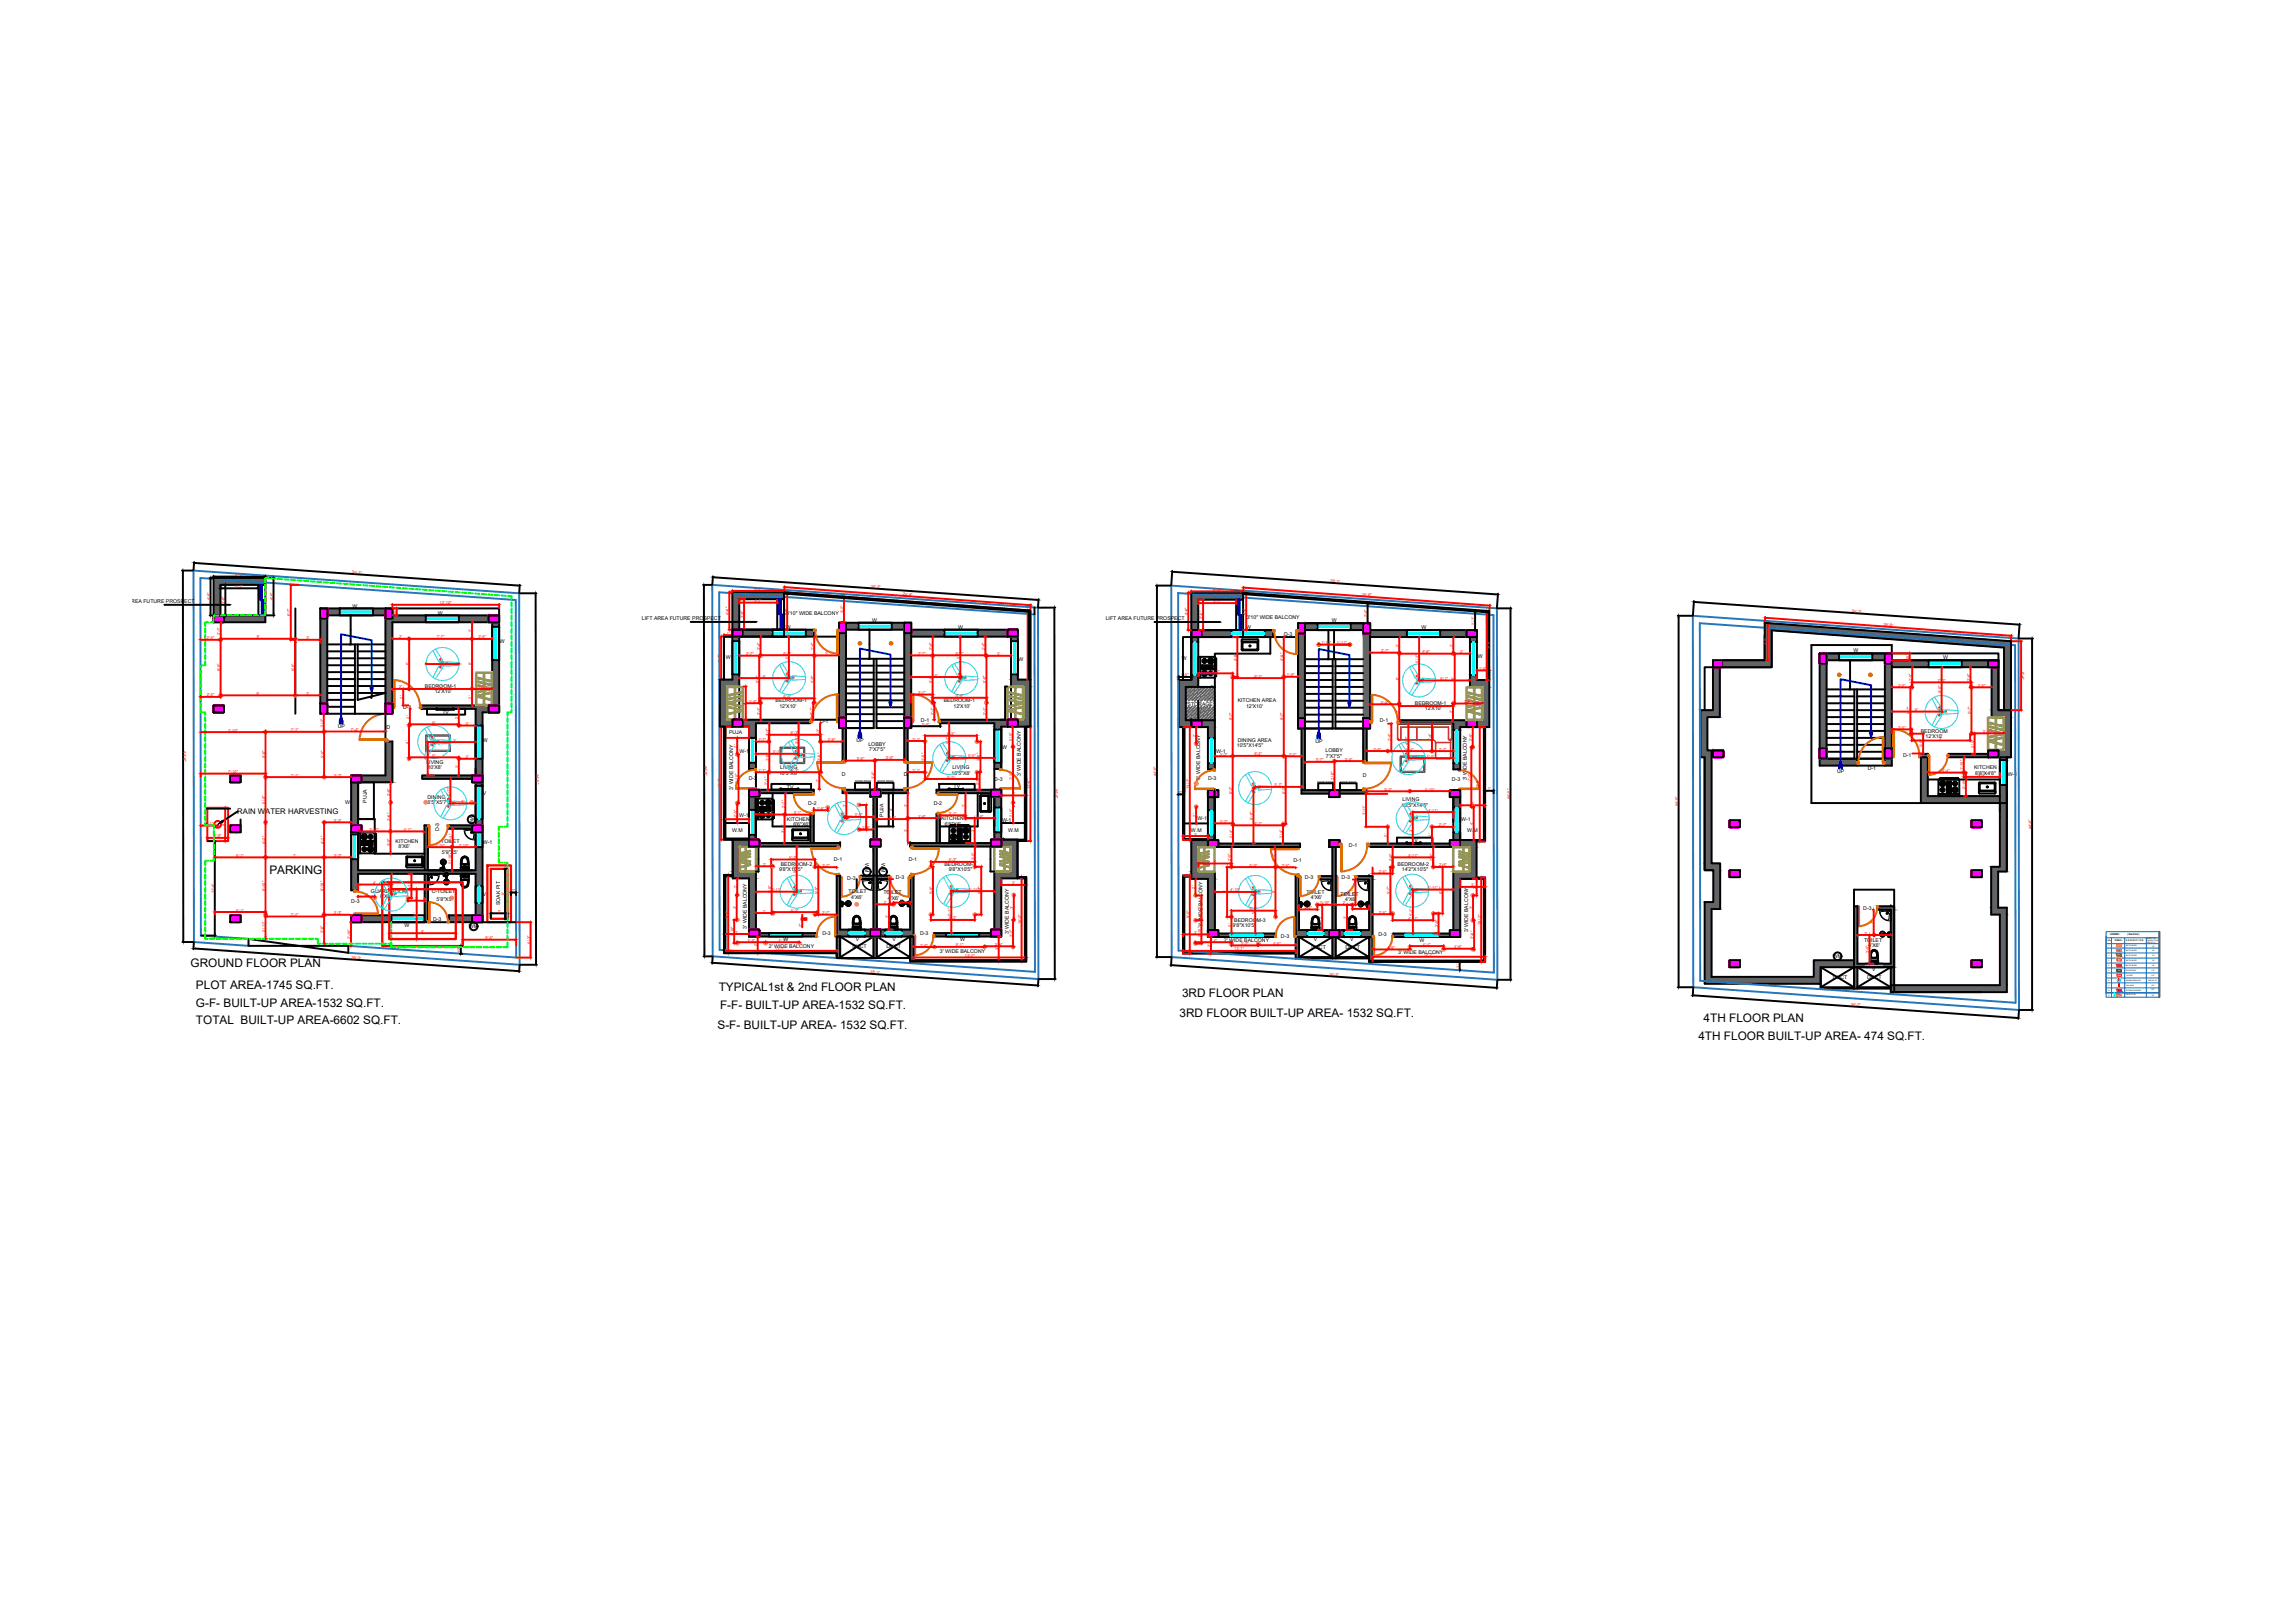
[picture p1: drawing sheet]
<svg xmlns="http://www.w3.org/2000/svg" width="297mm" height="210mm" viewBox="0 0 297 210" stroke-linecap="round" stroke-linejoin="round" font-family="sans-serif">
<defs><g id="words">
<g font-size="1.5">
<text x="34.8" y="113.1">PARKING</text>
<text x="24.6" y="125.1">GROUND FLOOR PLAN</text>
<text x="25.4" y="130.3">G-F- BUILT-UP AREA-1532 SQ.FT.</text>
<text x="25.4" y="128">PLOT AREA-1745 SQ.FT.</text>
<text x="93" y="128.3">TYPICAL1st &amp; 2nd FLOOR PLAN</text>
<text x="93.2" y="130.6">F-F- BUILT-UP AREA-1532 SQ.FT.</text>
<text x="152.6" y="131.6">3RD FLOOR BUILT-UP AREA- 1532 SQ.FT.</text>
<text x="152.9" y="129">3RD FLOOR PLAN</text>
<text x="25.4" y="132.5">TOTAL BUILT-UP AREA-6602 SQ.FT.</text>
<text x="92.8" y="133.1">S-F- BUILT-UP AREA- 1532 SQ.FT.</text>
<text x="219.7" y="134.6">4TH FLOOR BUILT-UP AREA- 474 SQ.FT.</text>
<text x="220.4" y="132.3">4TH FLOOR PLAN</text>
</g>
<text font-size="1" x="30.7" y="105.4">RAIN WATER HARVESTING</text>
<g font-size=".7">
<text x="15" y="78">LIFT AREA FUTURE PROSPECT</text>
<text x="45.6" y="78.7">W</text>
<text x="56.7" y="79.5">W</text>
<text x="64.7" y="83.2">W</text>
<text x="83" y="80.2">LIFT AREA FUTURE PROSPECT</text>
<text x="101.6" y="81.4">W</text>
<text x="101.7" y="79.6">3'10&quot; WIDE BALCONY</text>
<text x="112.8" y="80.5">W</text>
<text x="123.9" y="81.4">W</text>
<text x="143.1" y="80.2">LIFT AREA FUTURE PROSPECT</text>
<text x="161.2" y="81.4">W</text>
<text x="161.3" y="80.1">3'10&quot; WIDE BALCONY</text>
<text x="166.1" y="82.3">D-3</text>
<text x="172.3" y="80.5">W</text>
<text x="183.9" y="81.4">W</text>
<text x="55" y="89">BEDROOM-1</text>
<text x="56.2" y="89.7">12'X10'</text>
<text x="93.9" y="85.3">W</text>
<text x="131.7" y="85.6">W</text>
<text x="152.9" y="85.5">W</text>
<text x="191.2" y="85.2">W</text>
<text x="239.8" y="84.4">W</text>
<text x="251.4" y="85.3">W</text>
<text x="43.7" y="94.2">UP</text>
<text x="50" y="94.3">D</text>
<text x="52.2" y="91.8">D-1</text>
<text x="57.2" y="92.4">TV</text>
<text x="94.3" y="95">PUJA</text>
<text x="100.3" y="90.9">BEDROOM-1</text>
<text x="100.8" y="91.6">12'X10'</text>
<text x="106.1" y="93.6">D-1</text>
<text x="119.1" y="93.4">D-1</text>
<text x="122.1" y="90.9">BEDROOM-1</text>
<text x="123.4" y="91.6">12'X10'</text>
<text x="153.6" y="91.3">STORAGE</text>
<text x="160.1" y="90.9">KITCHEN AREA</text>
<text x="161.2" y="91.6">12'X10'</text>
<text x="178.5" y="93.4">D-1</text>
<text x="183.1" y="91.2">BEDROOM-1</text>
<text x="184.3" y="91.9">12'X10'</text>
<text x="248.5" y="94.9">BEDROOM</text>
<text x="249.1" y="95.5">12'X10'</text>
<text x="55.2" y="98.8">LIVING</text>
<text x="55.3" y="99.5">10'X8'</text>
<text x="62.4" y="96">W</text>
<text x="95.7" y="97.4">W-1</text>
<text x="96.9" y="101">D-3</text>
<text x="100.8" y="100.3">10'5&quot;X8'</text>
<text x="101" y="99.6">LIVING</text>
<text x="108.9" y="100.5">D</text>
<text x="110.8" y="96.1">UP</text>
<text x="112.3" y="96.6">LOBBY</text>
<text x="112.5" y="97.2">7'X7'5&quot;</text>
<text x="116.9" y="100.5">D</text>
<text x="123.1" y="100.3">10'5&quot;X8'</text>
<text x="123.2" y="99.6">LIVING</text>
<text x="123.4" y="102">TV</text>
<text x="128.6" y="101">D-3</text>
<text x="129.6" y="97">W</text>
<text x="132.1" y="100.4" transform="rotate(-90 132.1 100.4)">3' WIDE BALCONY</text>
<text x="155.3" y="100.9" transform="rotate(-90 155.3 100.9)">3' WIDE BALCONY</text>
<text x="156.3" y="101">D-3</text>
<text x="157.3" y="97.5">W-1</text>
<text x="160" y="96.7">10'5&quot;X14'5&quot;</text>
<text x="160.1" y="96">DINING AREA</text>
<text x="170.2" y="96.1">UP</text>
<text x="171.5" y="97.4">LOBBY</text>
<text x="171.5" y="98.1">7'X7'5&quot;</text>
<text x="176.3" y="100.5">D</text>
<text x="187.8" y="101.1">D-3</text>
<text x="189.8" y="101" transform="rotate(-90 189.8 101)">3' WIDE BALCONY</text>
<text x="237.7" y="100">UP</text>
<text x="241.6" y="99.7">D-1</text>
<text x="246.2" y="97.9">D-1</text>
<text x="255.4" y="99.6">KITCHEN</text>
<text x="255.6" y="100.2">8'8&quot;X4'8&quot;</text>
<text x="259.7" y="100.4">W-1</text>
<text x="44.7" y="104.1">W</text>
<text x="47.5" y="103.9" transform="rotate(-90 47.5 103.9)">PUJA</text>
<text x="55.3" y="103.4">DINING</text>
<text x="55.3" y="104">6'5&quot;X5'7&quot;</text>
<text x="56.8" y="107.6" transform="rotate(-90 56.8 107.6)">D-3</text>
<text x="60.8" y="105.3" transform="rotate(90 60.8 105.3)">WM</text>
<text x="62.5" y="102.9">V</text>
<text x="94.7" y="107.7">W.M</text>
<text x="94.8" y="102.2" transform="rotate(-90 94.8 102.2)">3' WIDE BALCONY</text>
<text x="95.6" y="105.7">W-1</text>
<text x="101.8" y="102.1">TV</text>
<text x="101.8" y="106.3">KITCHEN</text>
<text x="102.6" y="107">6'6&quot;X6'</text>
<text x="104.6" y="104.1">D-2</text>
<text x="114.3" y="105.7" transform="rotate(-90 114.3 105.7)">PUJA</text>
<text x="120.8" y="104.2">D-2</text>
<text x="121.7" y="106.2">KITCHEN</text>
<text x="122.3" y="106.9">6'6&quot;X6'</text>
<text x="129.6" y="106.3">W-1</text>
<text x="130.4" y="107.7">W.M</text>
<text x="154.1" y="107.7">W.M</text>
<text x="154.9" y="106.1">W-1</text>
<text x="181.3" y="104.4">10'5&quot;X14'5&quot;</text>
<text x="181.4" y="103.7">LIVING</text>
<text x="189" y="106.3">W-1</text>
<text x="189.8" y="107.7">W.M</text>
<text x="51.2" y="109.1">KITCHEN</text>
<text x="51.6" y="109.7">8'X6'</text>
<text x="57.1" y="109.2">TOILET</text>
<text x="57.2" y="110.5">5'9&quot;X5'</text>
<text x="62.5" y="109.2">W-1</text>
<text x="100.8" y="112.7">9'8&quot;X10'5&quot;</text>
<text x="101" y="112">BEDROOM-2</text>
<text x="107.9" y="111.5">D-1</text>
<text x="109.6" y="113.9">D-3</text>
<text x="111.9" y="111.7" transform="rotate(90 111.9 111.7)">WM</text>
<text x="114" y="111.7" transform="rotate(90 114 111.7)">WM</text>
<text x="115.9" y="113.8">D-3</text>
<text x="117.6" y="111.5">D-1</text>
<text x="122.2" y="112">BEDROOM-2</text>
<text x="122.7" y="112.7">9'8&quot;X10'5&quot;</text>
<text x="167.3" y="111.5">D-1</text>
<text x="168.8" y="113.8">D-3</text>
<text x="173.6" y="113.8">D-3</text>
<text x="174.5" y="109.6">D-1</text>
<text x="180.8" y="112.1">BEDROOM-2</text>
<text x="181.4" y="112.7">14'2&quot;X10'5&quot;</text>
<text x="182.6" y="108.9">TV</text>
<text x="45.5" y="116.8">D-3</text>
<text x="48" y="115.5">GUARD ROOM</text>
<text x="49.2" y="116.2">8'X5'</text>
<text x="52.3" y="119.9">W</text>
<text x="55.9" y="115.5">C-TOILET</text>
<text x="56" y="119.2">D-3</text>
<text x="56.5" y="116.6">5'8&quot;X5'</text>
<text x="62.4" y="115.9">V</text>
<text x="64.7" y="117.1" transform="rotate(-90 64.7 117.1)">SOAK PIT</text>
<text x="109.8" y="115.6">TOILET</text>
<text x="110.1" y="116.3">4'X6'</text>
<text x="114.3" y="115.7">TOILET</text>
<text x="114.9" y="116.4">4'X6'</text>
<text x="155.6" y="119.9" transform="rotate(-90 155.6 119.9)">3' WIDE BALCONY</text>
<text x="159.5" y="120">9'8&quot;X10'5&quot;</text>
<text x="159.7" y="119.3">BEDROOM-3</text>
<text x="169" y="115.6">TOILET</text>
<text x="169.6" y="116.3">4'X6'</text>
<text x="173.4" y="115.9">TOILET</text>
<text x="174" y="116.6">4'X6'</text>
<text x="241.1" y="117.7">D-3</text>
<text x="60.7" y="120.1">WM</text>
<text x="96.6" y="120.2" transform="rotate(-90 96.6 120.2)">3' WIDE BALCONY</text>
<text x="99.5" y="122.7">2' WIDE BALCONY</text>
<text x="101.3" y="121.8">W</text>
<text x="106.4" y="121">D-3</text>
<text x="110.3" y="122.7">DUCT</text>
<text x="110.7" y="121.7">V</text>
<text x="114.7" y="122.7">DUCT</text>
<text x="115.5" y="121.8">V</text>
<text x="119" y="121">D-3</text>
<text x="121.6" y="123.3">3' WIDE BALCONY</text>
<text x="124.2" y="121.8">W</text>
<text x="130.5" y="120.9" transform="rotate(-90 130.5 120.9)">3' WIDE BALCONY</text>
<text x="158.3" y="121.9">2' WIDE BALCONY</text>
<text x="165.7" y="121.5">D-3</text>
<text x="169.7" y="122.8">DUCT</text>
<text x="170" y="121.8">V</text>
<text x="174.1" y="122.8">DUCT</text>
<text x="174.7" y="121.8">V</text>
<text x="178.3" y="121.2">D-3</text>
<text x="180.9" y="123.5">3' WIDE BALCONY</text>
<text x="183.7" y="121.9">W</text>
<text x="189.9" y="120.7" transform="rotate(-90 189.9 120.7)">3' WIDE BALCONY</text>
<text x="237.1" y="124">WM</text>
<text x="241.2" y="121.8">TOILET</text>
<text x="241.7" y="122.5">4'X6'</text>
<text x="242.2" y="125.7">V</text>
<text x="237.1" y="126.7">DUCT</text>
<text x="241.6" y="126.7">DUCT</text>
</g>
<g font-size=".5" fill="#f00">
<text x="27.2" y="77.7" transform="rotate(-90 27.2 77.7)">4'-6&quot;</text>
<text x="30.5" y="74.6">6'-3&quot;</text>
<text x="30.5" y="76.1">4'-7&quot;</text>
<text x="35.3" y="77.7" transform="rotate(-90 35.3 77.7)">4'-6&quot;</text>
<text x="45.5" y="74.2" transform="rotate(4 45.5 74.2)">39'-3&quot;</text>
<text x="97.6" y="76.4">6'-3&quot;</text>
<text x="97.6" y="77.9">4'-7&quot;</text>
<text x="112.7" y="76.1" transform="rotate(4 112.7 76.1)">39'-3&quot;</text>
<text x="116.8" y="77" transform="rotate(4 116.8 77)">29'-8&quot;</text>
<text x="157" y="76.5">6'-3&quot;</text>
<text x="157" y="78">4'-7&quot;</text>
<text x="172.1" y="75.3" transform="rotate(4 172.1 75.3)">39'-3&quot;</text>
<text x="176.2" y="77.1" transform="rotate(4 176.2 77.1)">29'-8&quot;</text>
<text x="26.8" y="82.7">2'-5&quot;</text>
<text x="28.5" y="82.2" transform="rotate(-90 28.5 82.2)">2'-1&quot;</text>
<text x="29.1" y="78.2" transform="rotate(-90 29.1 78.2)">3'-8&quot;</text>
<text x="33.2" y="82.6">9'</text>
<text x="37.6" y="79.7" transform="rotate(-90 37.6 79.7)">6'-7&quot;</text>
<text x="39.7" y="82.7">3'</text>
<text x="51.3" y="79.6" transform="rotate(-90 51.3 79.6)">10&quot;</text>
<text x="51.7" y="82.6">2'</text>
<text x="56.5" y="82.6">7'-7&quot;</text>
<text x="56.9" y="78.2">12'-10&quot;</text>
<text x="61" y="81.8" transform="rotate(-90 61 81.8)">2'</text>
<text x="61.9" y="82.6">2'-5&quot;</text>
<text x="94" y="82.1">1'</text>
<text x="94.3" y="79.6" transform="rotate(-90 94.3 79.6)">4'-6&quot;</text>
<text x="96.2" y="80" transform="rotate(-90 96.2 80)">3'-8&quot;</text>
<text x="101.8" y="79.6" transform="rotate(-90 101.8 79.6)">4'-6&quot;</text>
<text x="109.1" y="79.4" transform="rotate(-90 109.1 79.4)">3'-2&quot;</text>
<text x="133" y="83" transform="rotate(90 133 83)">8'-4&quot;</text>
<text x="153.7" y="79.6" transform="rotate(-90 153.7 79.6)">4'-6&quot;</text>
<text x="155.6" y="80.1" transform="rotate(-90 155.6 80.1)">3'-8&quot;</text>
<text x="161.2" y="79.6" transform="rotate(-90 161.2 79.6)">4'-6&quot;</text>
<text x="170.9" y="83.4">1'-10&quot;</text>
<text x="173" y="83.4">1'-11&quot;</text>
<text x="176.9" y="79.9" transform="rotate(-90 176.9 79.9)">2'-4&quot;</text>
<text x="181" y="83.7" transform="rotate(-90 181 83.7)">2'</text>
<text x="188" y="83.7" transform="rotate(-90 188 83.7)">2'</text>
<text x="190.8" y="80.8" transform="rotate(-90 190.8 80.8)">2'-3&quot;</text>
<text x="192.4" y="83" transform="rotate(90 192.4 83)">8'-4&quot;</text>
<text x="228.6" y="83.5" transform="rotate(-90 228.6 83.5)">4'-6&quot;</text>
<text x="239.6" y="79.3" transform="rotate(4 239.6 79.3)">39'-3&quot;</text>
<text x="243.7" y="81" transform="rotate(4 243.7 81)">29'-8&quot;</text>
<text x="28.5" y="86.9" transform="rotate(-90 28.5 86.9)">6'-8&quot;</text>
<text x="33.2" y="89.9">9'</text>
<text x="38.1" y="86.9" transform="rotate(-90 38.1 86.9)">6'-8&quot;</text>
<text x="39.6" y="89.9">3'</text>
<text x="51.7" y="89.1">2'</text>
<text x="52.9" y="86.1" transform="rotate(-90 52.9 86.1)">6'</text>
<text x="56.5" y="89.1">7'-7&quot;</text>
<text x="57.1" y="85.9">4'</text>
<text x="61" y="86.1" transform="rotate(-90 61 86.1)">6'</text>
<text x="61.9" y="89.1">2'-5&quot;</text>
<text x="93.2" y="85.7" transform="rotate(-90 93.2 85.7)">5'-2&quot;</text>
<text x="96.5" y="84.8">2'-7&quot;</text>
<text x="98.2" y="88.4" transform="rotate(-90 98.2 88.4)">5'-8&quot;</text>
<text x="98.3" y="84.1" transform="rotate(-90 98.3 84.1)">2'-4&quot;</text>
<text x="98.7" y="87.7">6'</text>
<text x="101.4" y="84.7">6'-5&quot;</text>
<text x="102" y="85.3" transform="rotate(-90 102 85.3)">5'</text>
<text x="105.3" y="88.4" transform="rotate(-90 105.3 88.4)">5'-8&quot;</text>
<text x="105.3" y="84.1" transform="rotate(-90 105.3 84.1)">2'-4&quot;</text>
<text x="106.8" y="84.8">3'</text>
<text x="118.8" y="84.8">2'-7&quot;</text>
<text x="118.8" y="89.8">2'-7&quot;</text>
<text x="120.6" y="88.4" transform="rotate(-90 120.6 88.4)">5'-8&quot;</text>
<text x="120.6" y="84.1" transform="rotate(-90 120.6 84.1)">2'-4&quot;</text>
<text x="120.9" y="87.6">6'</text>
<text x="123.6" y="84.7">6'-5&quot;</text>
<text x="124.2" y="85.3" transform="rotate(-90 124.2 85.3)">5'</text>
<text x="127.4" y="84.1" transform="rotate(-90 127.4 84.1)">2'-4&quot;</text>
<text x="127.6" y="88.4" transform="rotate(-90 127.6 88.4)">5'-8&quot;</text>
<text x="129" y="84.8">3'</text>
<text x="152.8" y="87.5">1'-6&quot;</text>
<text x="156.8" y="87.1">4'-2&quot;</text>
<text x="160" y="85.5" transform="rotate(-90 160 85.5)">4'-9&quot;</text>
<text x="162.3" y="87.7">6'-2&quot;</text>
<text x="166" y="85.5" transform="rotate(-90 166 85.5)">4'-9&quot;</text>
<text x="166.5" y="87.5">1'-9&quot;</text>
<text x="178.7" y="84.4">3'-7&quot;</text>
<text x="181" y="88" transform="rotate(-90 181 88)">6'</text>
<text x="183.5" y="85.8" transform="rotate(-90 183.5 85.8)">5'-3&quot;</text>
<text x="184" y="84.5">6'-6&quot;</text>
<text x="186.4" y="88">6'-1&quot;</text>
<text x="188.1" y="88" transform="rotate(-90 188.1 88)">6'</text>
<text x="188.9" y="84.5">2'</text>
<text x="191.4" y="86.7">1'-6&quot;</text>
<text x="245.6" y="88.9">2'-5&quot;</text>
<text x="247" y="85.4" transform="rotate(-90 247 85.4)">10&quot;</text>
<text x="247.3" y="88.1" transform="rotate(-90 247.3 88.1)">2'-5&quot;</text>
<text x="250.7" y="88.3">7'-2&quot;</text>
<text x="251.1" y="89.7" transform="rotate(-90 251.1 89.7)">5'-5&quot;</text>
<text x="254.9" y="88.1" transform="rotate(-90 254.9 88.1)">2'-5&quot;</text>
<text x="255.9" y="88.9">2'-5&quot;</text>
<text x="261.5" y="86.9" transform="rotate(90 261.5 86.9)">8'-4&quot;</text>
<text x="26.8" y="90.1">2'-5&quot;</text>
<text x="29.5" y="94.7">7'-10&quot;</text>
<text x="37.6" y="94.7">7'-1&quot;</text>
<text x="41.8" y="94" transform="rotate(-90 41.8 94)">2'-2&quot;</text>
<text x="45.4" y="94.6">7'-4&quot;</text>
<text x="52.1" y="90.4" transform="rotate(-90 52.1 90.4)">2'</text>
<text x="53" y="93" transform="rotate(-90 53 93)">2'</text>
<text x="56" y="93.7">6'</text>
<text x="58.7" y="96">5'</text>
<text x="59.3" y="93" transform="rotate(-90 59.3 93)">2'</text>
<text x="60.3" y="93.8">2'</text>
<text x="61" y="90.4" transform="rotate(-90 61 90.4)">2'</text>
<text x="96.4" y="91.2" transform="rotate(-90 96.4 91.2)">4'</text>
<text x="96.9" y="90.9">1'-9&quot;</text>
<text x="98.1" y="95.9">1'-7&quot;</text>
<text x="98.3" y="92.5" transform="rotate(-90 98.3 92.5)">2'-1&quot;</text>
<text x="99.5" y="95.3" transform="rotate(-90 99.5 95.3)">2'-3&quot;</text>
<text x="101.4" y="90.3">6'-5&quot;</text>
<text x="102.3" y="95">6'-3&quot;</text>
<text x="105.2" y="92.5" transform="rotate(-90 105.2 92.5)">2'-1&quot;</text>
<text x="106" y="95.3" transform="rotate(-90 106 95.3)">2'-3&quot;</text>
<text x="107.1" y="95.9">2'-8&quot;</text>
<text x="118.1" y="95.8">2'-1&quot;</text>
<text x="119.3" y="93.9">3'-6&quot;</text>
<text x="120.8" y="92.5" transform="rotate(-90 120.8 92.5)">2'-1&quot;</text>
<text x="122.5" y="95.2">6'-3&quot;</text>
<text x="123.7" y="90.2">6'-6&quot;</text>
<text x="127.6" y="92.5" transform="rotate(-90 127.6 92.5)">2'-1&quot;</text>
<text x="131" y="95.8" transform="rotate(-90 131 95.8)">2'-5&quot;</text>
<text x="154.7" y="95.4" transform="rotate(-90 154.7 95.4)">2'</text>
<text x="159.4" y="93.2" transform="rotate(-90 159.4 93.2)">9'-7&quot;</text>
<text x="166" y="93.2" transform="rotate(-90 166 93.2)">9'-7&quot;</text>
<text x="178.6" y="91.1">3'-6&quot;</text>
<text x="179.9" y="95.9" transform="rotate(-90 179.9 95.9)">3'-4&quot;</text>
<text x="181" y="92.3" transform="rotate(-90 181 92.3)">2'</text>
<text x="184" y="91.3">6'-6&quot;</text>
<text x="185.2" y="95.9" transform="rotate(-90 185.2 95.9)">3'-4&quot;</text>
<text x="187.9" y="92.3" transform="rotate(-90 187.9 92.3)">2'</text>
<text x="189.4" y="91">3'-6&quot;</text>
<text x="190.5" y="95.9" transform="rotate(-90 190.5 95.9)">2'-5&quot;</text>
<text x="245.6" y="94.3">2'-5&quot;</text>
<text x="247.1" y="92.5" transform="rotate(-90 247.1 92.5)">5'-7&quot;</text>
<text x="247.8" y="92">6'</text>
<text x="250.9" y="95.8">7'</text>
<text x="255" y="92.5" transform="rotate(-90 255 92.5)">5'-7&quot;</text>
<text x="256.5" y="94.8">3'-11&quot;</text>
<text x="23.7" y="97.2" transform="rotate(90 23.7 97.2)">44'-8&quot;</text>
<text x="29.5" y="100.1">7'-10&quot;</text>
<text x="34.3" y="98.1" transform="rotate(-90 34.3 98.1)">5'-5&quot;</text>
<text x="37.6" y="100.5">7'-1&quot;</text>
<text x="41.9" y="98.1" transform="rotate(-90 41.9 98.1)">5'-5&quot;</text>
<text x="43.2" y="100.5">3'-3&quot;</text>
<text x="52.9" y="96.2" transform="rotate(-90 52.9 96.2)">4'</text>
<text x="55.3" y="98.4" transform="rotate(-90 55.3 98.4)">4'</text>
<text x="56" y="98">6'</text>
<text x="59.3" y="99.4" transform="rotate(-90 59.3 99.4)">2'</text>
<text x="60.3" y="98.1">2'</text>
<text x="69.4" y="100.2" transform="rotate(90 69.4 100.2)">44'-8&quot;</text>
<text x="91.2" y="99.1" transform="rotate(90 91.2 99.1)">44'-8&quot;</text>
<text x="93.2" y="102" transform="rotate(-90 93.2 102)">13'-7&quot;</text>
<text x="95.3" y="96.7" transform="rotate(-90 95.3 96.7)">2'</text>
<text x="95.5" y="101.4" transform="rotate(-90 95.5 101.4)">5'-10&quot;</text>
<text x="98.1" y="99.9">1'-7&quot;</text>
<text x="99.3" y="101.6" transform="rotate(-90 99.3 101.6)">2'-1&quot;</text>
<text x="99.5" y="98.5" transform="rotate(-90 99.5 98.5)">3'-8&quot;</text>
<text x="100" y="97.5">5'-1&quot;</text>
<text x="102.3" y="99.9">6'-3&quot;</text>
<text x="103.2" y="96.3" transform="rotate(-90 103.2 96.3)">3'-11&quot;</text>
<text x="105.9" y="101.2" transform="rotate(-90 105.9 101.2)">2'</text>
<text x="106.1" y="98.5" transform="rotate(-90 106.1 98.5)">3'-8&quot;</text>
<text x="110.8" y="98.4">3'-6&quot;</text>
<text x="113.1" y="100.8" transform="rotate(-90 113.1 100.8)">3'-6&quot;</text>
<text x="114.6" y="98.3">3'-6&quot;</text>
<text x="118.1" y="99.9">2'-1&quot;</text>
<text x="119.6" y="98.5" transform="rotate(-90 119.6 98.5)">3'-8&quot;</text>
<text x="122.5" y="100.7">6'-3&quot;</text>
<text x="122.8" y="96.3" transform="rotate(-90 122.8 96.3)">4'-2&quot;</text>
<text x="125.2" y="98">5'-5&quot;</text>
<text x="126.7" y="101.6" transform="rotate(-90 126.7 101.6)">2'-1&quot;</text>
<text x="126.8" y="98.5" transform="rotate(-90 126.8 98.5)">3'-8&quot;</text>
<text x="131" y="101" transform="rotate(-90 131 101)">7'-2&quot;</text>
<text x="149.6" y="100.5" transform="rotate(-90 149.6 100.5)">44'-8&quot;</text>
<text x="157.8" y="97.8">2'-2&quot;</text>
<text x="162.3" y="97.8">6'-2&quot;</text>
<text x="164.9" y="101.8">5'-7&quot;</text>
<text x="166.7" y="97.8">2'-2&quot;</text>
<text x="170.2" y="98.5">3'-7&quot;</text>
<text x="172.6" y="100.9" transform="rotate(-90 172.6 100.9)">3'-6&quot;</text>
<text x="174" y="98.4">3'-6&quot;</text>
<text x="177.7" y="97.1">2'-6&quot;</text>
<text x="181.9" y="97.1">5'-4&quot;</text>
<text x="182.2" y="96.4" transform="rotate(-90 182.2 96.4)">4'-2&quot;</text>
<text x="184.6" y="98.1">5'-5&quot;</text>
<text x="186.1" y="97.2">2'-7&quot;</text>
<text x="190.3" y="101.1" transform="rotate(-90 190.3 101.1)">7'-2&quot;</text>
<text x="248.7" y="96.7" transform="rotate(-90 248.7 96.7)">2'-5&quot;</text>
<text x="251.2" y="99.9">4'-4&quot;</text>
<text x="254" y="99.6" transform="rotate(-90 254 99.6)">1'-10&quot;</text>
<text x="255.4" y="96.7" transform="rotate(-90 255.4 96.7)">2'-5&quot;</text>
<text x="255.9" y="100.5">4'-4&quot;</text>
<text x="26.6" y="106.8">2'-1&quot;</text>
<text x="29.1" y="106.9" transform="rotate(-90 29.1 106.9)">4'</text>
<text x="34.3" y="104" transform="rotate(-90 34.3 104)">5'-5&quot;</text>
<text x="43.2" y="106.4">3'-3&quot;</text>
<text x="47.8" y="107.5">3'-11&quot;</text>
<text x="50.5" y="106.2" transform="rotate(-90 50.5 106.2)">3'-6&quot;</text>
<text x="50.5" y="103" transform="rotate(-90 50.5 103)">2'-5&quot;</text>
<text x="52.2" y="107.5">4'-1&quot;</text>
<text x="58.2" y="103" transform="rotate(-90 58.2 103)">2'-11&quot;</text>
<text x="59.7" y="103.9">3'</text>
<text x="95.1" y="106">3'</text>
<text x="95.3" y="105.7" transform="rotate(-90 95.3 105.7)">2'-5&quot;</text>
<text x="99.2" y="105.3">3'-6&quot;</text>
<text x="101.4" y="107.8" transform="rotate(-90 101.4 107.8)">3'-5&quot;</text>
<text x="101.5" y="104.5" transform="rotate(-90 101.5 104.5)">2'-7&quot;</text>
<text x="102.7" y="105.4">3'-1&quot;</text>
<text x="105.7" y="104.8">1'-8&quot;</text>
<text x="109.4" y="104.4" transform="rotate(-90 109.4 104.4)">3'</text>
<text x="110.6" y="105.7">3'-6&quot;</text>
<text x="111.5" y="107.3">1'-9&quot;</text>
<text x="112" y="105.9" transform="rotate(-90 112 105.9)">3'</text>
<text x="114.9" y="105.9">3'-9&quot;</text>
<text x="115.5" y="105" transform="rotate(-90 115.5 105)">4'</text>
<text x="117.4" y="107.7" transform="rotate(-90 117.4 107.7)">3'</text>
<text x="117.4" y="104.4" transform="rotate(-90 117.4 104.4)">3'</text>
<text x="118.8" y="105.8">3'-6&quot;</text>
<text x="122.8" y="105.4">3'-1&quot;</text>
<text x="124.8" y="104.4" transform="rotate(-90 124.8 104.4)">3'</text>
<text x="126" y="107.7" transform="rotate(-90 126 107.7)">3'</text>
<text x="126.3" y="105.8">3'-6&quot;</text>
<text x="131" y="102.9">3'</text>
<text x="131" y="105.7" transform="rotate(-90 131 105.7)">2'-5&quot;</text>
<text x="133.3" y="102.1" transform="rotate(-90 133.3 102.1)">13'-9&quot;</text>
<text x="136.5" y="102" transform="rotate(90 136.5 102)">44'-8&quot;</text>
<text x="152.5" y="102.7">7&quot;</text>
<text x="153.9" y="102.1" transform="rotate(-90 153.9 102.1)">13'-7&quot;</text>
<text x="154.7" y="105.7" transform="rotate(-90 154.7 105.7)">2'</text>
<text x="157.8" y="106.5">2'-2&quot;</text>
<text x="159.4" y="102.8" transform="rotate(-90 159.4 102.8)">8'-2&quot;</text>
<text x="162.1" y="106.1" transform="rotate(-90 162.1 106.1)">6'-8&quot;</text>
<text x="162.3" y="106.7">6'-2&quot;</text>
<text x="166.3" y="102.8" transform="rotate(-90 166.3 102.8)">8'-2&quot;</text>
<text x="176.7" y="105.5" transform="rotate(-90 176.7 105.5)">3'-11&quot;</text>
<text x="179.1" y="102.3">5'-2&quot;</text>
<text x="182.7" y="107.7" transform="rotate(-90 182.7 107.7)">3'</text>
<text x="184.3" y="102.3">4'-10&quot;</text>
<text x="184.8" y="105">4'-11&quot;</text>
<text x="186.1" y="107">2'-7&quot;</text>
<text x="190.3" y="104.1">3'</text>
<text x="190.6" y="106.7" transform="rotate(-90 190.6 106.7)">4'</text>
<text x="191.4" y="102.1" transform="rotate(-90 191.4 102.1)">13'-9&quot;</text>
<text x="192.5" y="102.3">1'</text>
<text x="195.4" y="103.4" transform="rotate(-90 195.4 103.4)">44'-8&quot;</text>
<text x="217.1" y="104.4" transform="rotate(-90 217.1 104.4)">44'-8&quot;</text>
<text x="254.3" y="102.1" transform="rotate(-90 254.3 102.1)">2'-10&quot;</text>
<text x="262.8" y="107.3" transform="rotate(-90 262.8 107.3)">44'-8&quot;</text>
<text x="27.7" y="108.4">2'-6&quot;</text>
<text x="30.6" y="110.9">6'-1&quot;</text>
<text x="34.3" y="109.2" transform="rotate(-90 34.3 109.2)">4'-2&quot;</text>
<text x="37.9" y="110.9">7'</text>
<text x="41.9" y="109.2" transform="rotate(-90 41.9 109.2)">4'-2&quot;</text>
<text x="43.2" y="110.9">3'-3&quot;</text>
<text x="50.5" y="109.5" transform="rotate(-90 50.5 109.5)">2'-8&quot;</text>
<text x="56.3" y="109.6">2'-10&quot;</text>
<text x="58.4" y="111.8" transform="rotate(-90 58.4 111.8)">2'-10&quot;</text>
<text x="58.5" y="108.9" transform="rotate(-90 58.5 108.9)">2'-3&quot;</text>
<text x="59.3" y="109.6">2'-10&quot;</text>
<text x="98.7" y="112.1">2'</text>
<text x="102.1" y="111.2">5'-3&quot;</text>
<text x="103" y="113" transform="rotate(-90 103 113)">5'-5&quot;</text>
<text x="106.3" y="112.2">2'-7&quot;</text>
<text x="122.8" y="111.5">5'-3&quot;</text>
<text x="126.1" y="111.4" transform="rotate(-90 126.1 111.4)">2'-5&quot;</text>
<text x="154.5" y="108.1">3'</text>
<text x="157" y="111.7">4'</text>
<text x="159.3" y="111.4" transform="rotate(-90 159.3 111.4)">2'-5&quot;</text>
<text x="159.4" y="108.4" transform="rotate(-90 159.4 108.4)">2'-4&quot;</text>
<text x="161.7" y="112.1">5'-3&quot;</text>
<text x="164.9" y="111.4" transform="rotate(-90 164.9 111.4)">2'-5&quot;</text>
<text x="165.8" y="112.2">2'-5&quot;</text>
<text x="165.9" y="108.4" transform="rotate(-90 165.9 108.4)">2'-4&quot;</text>
<text x="178.4" y="113">2'-5&quot;</text>
<text x="179.5" y="108.3" transform="rotate(-90 179.5 108.3)">2'</text>
<text x="180.1" y="111.4" transform="rotate(-90 180.1 111.4)">2'-5&quot;</text>
<text x="182.2" y="110.9">4'-11&quot;</text>
<text x="185.2" y="108.3" transform="rotate(-90 185.2 108.3)">2'</text>
<text x="185.4" y="111.4" transform="rotate(-90 185.4 111.4)">2'-5&quot;</text>
<text x="186.2" y="112.1">2'-5&quot;</text>
<text x="27.7" y="115.6" transform="rotate(-90 27.7 115.6)">11'-4&quot;</text>
<text x="30.6" y="118">6'-1&quot;</text>
<text x="34.3" y="115.3" transform="rotate(-90 34.3 115.3)">6'-10&quot;</text>
<text x="37.6" y="118.6">7'-1&quot;</text>
<text x="41.9" y="115.3" transform="rotate(-90 41.9 115.3)">6'-10&quot;</text>
<text x="43.2" y="118.3">3'-3&quot;</text>
<text x="47.2" y="116">2'</text>
<text x="48.3" y="114.4">4'</text>
<text x="50.6" y="114.9" transform="rotate(-90 50.6 114.9)">2'-6&quot;</text>
<text x="53.2" y="115.3" transform="rotate(-90 53.2 115.3)">2'-11&quot;</text>
<text x="53.7" y="116.5">2'</text>
<text x="53.8" y="118.5" transform="rotate(-90 53.8 118.5)">6'</text>
<text x="64.4" y="118.1">2'</text>
<text x="65.3" y="115.9" transform="rotate(-90 65.3 115.9)">6'</text>
<text x="66.2" y="115.4">7&quot;</text>
<text x="94.1" y="118.8" transform="rotate(-90 94.1 118.8)">9'-5&quot;</text>
<text x="95.3" y="117.6" transform="rotate(-90 95.3 117.6)">3'</text>
<text x="95.3" y="114.9" transform="rotate(-90 95.3 114.9)">2'</text>
<text x="98.7" y="118.1">2'</text>
<text x="99.8" y="115.6" transform="rotate(-90 99.8 115.6)">5'-9&quot;</text>
<text x="99.8" y="115.3">4'-11&quot;</text>
<text x="102.3" y="118">5'-3&quot;</text>
<text x="103.7" y="120" transform="rotate(-90 103.7 120)">2&quot;</text>
<text x="105.8" y="115.8" transform="rotate(-90 105.8 115.8)">5'-9&quot;</text>
<text x="106.3" y="118.3">2'-7&quot;</text>
<text x="114.3" y="117">2'</text>
<text x="115" y="118.9" transform="rotate(-90 115 118.9)">3'</text>
<text x="115" y="115.6" transform="rotate(-90 115 115.6)">3'</text>
<text x="116.5" y="116.8">2'</text>
<text x="120.6" y="115.8" transform="rotate(-90 120.6 115.8)">5'-9&quot;</text>
<text x="122.8" y="119">5'-3&quot;</text>
<text x="123" y="118.5" transform="rotate(-90 123 118.5)">5'-1&quot;</text>
<text x="125.3" y="115.3">4'-11&quot;</text>
<text x="126.9" y="115.8" transform="rotate(-90 126.9 115.8)">5'-9&quot;</text>
<text x="131" y="114.5">3'</text>
<text x="131.1" y="117.6" transform="rotate(-90 131.1 117.6)">3'</text>
<text x="132.1" y="119.6" transform="rotate(-90 132.1 119.6)">10'-2&quot;</text>
<text x="153.9" y="118.8" transform="rotate(-90 153.9 118.8)">9'-5&quot;</text>
<text x="154.6" y="115" transform="rotate(-90 154.6 115)">2'</text>
<text x="155.4" y="117.7" transform="rotate(-90 155.4 117.7)">3'</text>
<text x="158.7" y="115.6" transform="rotate(-90 158.7 115.6)">6'</text>
<text x="159.1" y="115.4">4'-10&quot;</text>
<text x="159.3" y="119.9" transform="rotate(-90 159.3 119.9)">2'</text>
<text x="161.7" y="117.8">5'-3&quot;</text>
<text x="162.3" y="118.3" transform="rotate(-90 162.3 118.3)">5'</text>
<text x="164.9" y="115.6" transform="rotate(-90 164.9 115.6)">6'</text>
<text x="168.7" y="117.6">2'-2&quot;</text>
<text x="170.7" y="117">1'-10&quot;</text>
<text x="171" y="118.9" transform="rotate(-90 171 118.9)">3'</text>
<text x="173.7" y="117">2'</text>
<text x="174.2" y="118.9" transform="rotate(-90 174.2 118.9)">3'</text>
<text x="175.3" y="115.6" transform="rotate(-90 175.3 115.6)">3'</text>
<text x="175.9" y="117.6">2'</text>
<text x="178.4" y="118.2">2'-5&quot;</text>
<text x="179.8" y="115.7" transform="rotate(-90 179.8 115.7)">5'-7&quot;</text>
<text x="182.2" y="119">4'-11&quot;</text>
<text x="182.7" y="118.5" transform="rotate(-90 182.7 118.5)">5'-2&quot;</text>
<text x="184.7" y="115.1">4'-11&quot;</text>
<text x="186.6" y="115.7" transform="rotate(-90 186.6 115.7)">5'-7&quot;</text>
<text x="190.3" y="114.7">3'</text>
<text x="190.5" y="117.7" transform="rotate(-90 190.5 117.7)">3'</text>
<text x="191" y="115" transform="rotate(-90 191 115)">2'</text>
<text x="191.6" y="119.7" transform="rotate(-90 191.6 119.7)">10'-2&quot;</text>
<text x="242.3" y="119.5" transform="rotate(-90 242.3 119.5)">3'</text>
<text x="34.3" y="120.6" transform="rotate(-90 34.3 120.6)">2'-11&quot;</text>
<text x="41.9" y="120.7" transform="rotate(-90 41.9 120.7)">3'-6&quot;</text>
<text x="45.3" y="121.5" transform="rotate(-90 45.3 121.5)">2'-10&quot;</text>
<text x="45.5" y="124.1" transform="rotate(4 45.5 124.1)">39'-3&quot;</text>
<text x="54.5" y="120.7">8'</text>
<text x="59.6" y="123.3" transform="rotate(-90 59.6 123.3)">11&quot;</text>
<text x="62.8" y="121.5">6'-5&quot;</text>
<text x="68.6" y="122.1" transform="rotate(-90 68.6 122.1)">4'-3&quot;</text>
<text x="94.9" y="121.2" transform="rotate(-90 94.9 121.2)">2'-10&quot;</text>
<text x="95.1" y="120.8">3'</text>
<text x="96.7" y="121.9">3'-5&quot;</text>
<text x="98" y="122.5" transform="rotate(-90 98 122.5)">2'</text>
<text x="100.3" y="123">13'-7&quot;</text>
<text x="100.7" y="121.9">4'-1&quot;</text>
<text x="112.6" y="126" transform="rotate(4 112.6 126)">39'-3&quot;</text>
<text x="119" y="122.5">2'-6&quot;</text>
<text x="123.6" y="122.5">6'-1&quot;</text>
<text x="124.8" y="123.8">13'-7&quot;</text>
<text x="128.7" y="122.4">3'-5&quot;</text>
<text x="129.2" y="123" transform="rotate(-90 129.2 123)">3'</text>
<text x="131" y="121.3" transform="rotate(-90 131 121.3)">3'-3&quot;</text>
<text x="154.5" y="120.9">3'</text>
<text x="155.4" y="121.2" transform="rotate(-90 155.4 121.2)">2'-10&quot;</text>
<text x="156.5" y="121.9">4'-4&quot;</text>
<text x="156.6" y="122.5" transform="rotate(-90 156.6 122.5)">2'</text>
<text x="159.7" y="123">13'-7&quot;</text>
<text x="160.5" y="122.3">3'-2&quot;</text>
<text x="164.7" y="122.3">4'-6&quot;</text>
<text x="179.5" y="122.8">4'-6&quot;</text>
<text x="184.1" y="122.4">4'-1&quot;</text>
<text x="184.2" y="123.8">13'-7&quot;</text>
<text x="186" y="120" transform="rotate(-90 186 120)">2'-5&quot;</text>
<text x="188.1" y="122.7">3'-6&quot;</text>
<text x="188.8" y="125.2" transform="rotate(-90 188.8 125.2)">1'</text>
<text x="190.6" y="121.5" transform="rotate(-90 190.6 121.5)">3'-6&quot;</text>
<text x="241.2" y="120.9">2'</text>
<text x="241.8" y="123.4" transform="rotate(-90 241.8 123.4)">3'-5&quot;</text>
<text x="243.3" y="120.9">2'</text>
<text x="171.9" y="126.3" transform="rotate(4 171.9 126.3)">39'-3&quot;</text>
<text x="239.4" y="130.2" transform="rotate(4 239.4 130.2)">39'-3&quot;</text>
</g>
<g font-size=".4">
<text x="110.6" y="101.2">SHOE RACK</text>
<text x="113.5" y="101.2">SHOE RACK</text>
<text x="170.4" y="101.3">SHOE RACK</text>
<text x="173.4" y="101.3">SHOE RACK</text>
</g>
<g font-size=".3">
<text x="272.5" y="121.8">S. No.</text>
<text x="273" y="121">LEGEND :</text>
<text x="273.6" y="121.8">SYMBOL</text>
<text x="275.1" y="121.8">D E S C R I P T I O N</text>
<text x="275.2" y="121">( Electrical )</text>
</g>
<g font-size=".2">
<text x="272.8" y="122.5">1.</text>
<text x="272.8" y="123.7">3.</text>
<text x="272.8" y="125">5.</text>
<text x="272.8" y="125.6">6.</text>
<text x="272.8" y="123">2.</text>
<text x="272.8" y="124.3">4.</text>
<text x="275" y="122.5">SWITCH BOARD</text>
<text x="275" y="123.7">SWITCH BOARD</text>
<text x="275" y="124.3">SWITCH BOARD</text>
<text x="275" y="125">SWITCH BOARD</text>
<text x="275" y="123.1">SWITCH BOARD</text>
<text x="275" y="125.7">GEYSER POINT</text>
<text x="277.7" y="121.5">HEIGHT. FOR</text>
<text x="277.7" y="121.8">FINISHED FLOOR</text>
<text x="277.7" y="122.1">LEVEL (F.F.L)</text>
<text x="278.4" y="125.7">8'-0&quot;</text>
<text x="278.4" y="123.7">3'-0&quot;</text>
<text x="278.4" y="124.3">3'-6&quot;</text>
<text x="278.4" y="122.5">2'-0&quot;</text>
<text x="278.4" y="125">4'-6&quot;</text>
<text x="278.4" y="123">2'-6&quot;</text>
<text x="272.7" y="128.2">10.</text>
<text x="272.7" y="128.9">11.</text>
<text x="272.8" y="126.3">7.</text>
<text x="272.8" y="126.9">8.</text>
<text x="272.8" y="127.5">9.</text>
<text x="275" y="127">1200 MM CEILING FAN</text>
<text x="275" y="128.2">DISTRIBUTION BOARD</text>
<text x="275" y="128.8">EXHAUST FAN</text>
<text x="275" y="127.6">WALL BULB</text>
<text x="275.1" y="126.3">AC POINT</text>
<text x="278" y="126.9">CEILING LVL</text>
<text x="278.4" y="127.5">8'-0&quot;</text>
<text x="278.4" y="128.2">8'-0&quot;</text>
<text x="278.4" y="128.8">5'-0&quot;</text>
<text x="278.4" y="126.3">8'-0&quot;</text>
</g>
<text font-size=".2" fill="#0f0" x="273.9" y="125.7">G.P.</text>
</g></defs>
<!-- layer: 0 -->
<g fill="#636466" stroke="#636466" stroke-width=".13">
<path d="M228.3 80.6l13 1h-13z"/>
<path d="M228.3 80.6l8.5 .6h-8.5z"/>
<path d="M228.3 81.2l4.8 .4h-4.8z"/>
<path d="M228.3 81.2h8.5l23.4 1.8z"/>
<path d="M61.5 104v2z"/>
<path d="M229.2 81.6l23.6 .8-11.5-.8zM229.2 81.6l23.6 .8h-12.1z"/>
<path d="M228.3 81.6l.9 .8v-.8zM228.3 81.6l.9 .8h-.9z"/>
<path d="M240.7 82.4l19.5 .6-7.4-.6zM240.7 82.4l19.5 .6h-12.1z"/>
<path d="M228.8 82.4l.4 1.2v-1.2zM228.8 82.4l.4 1.2h-.4z"/>
<path d="M248.1 83l12.1 .8v-.8zM248.1 83l12.1 .8z"/>
<path d="M228.3 83.6l.9 1.8v-1.8zM228.3 83.6l.9 1.8h-.9z"/>
<path d="M221.6 85.4l7.6 .9v-.9zM221.6 85.4l7.6 .9h-7.6z"/>
<path d="M259.3 83.8l.9 8.1v-8.1zM259.3 83.8l.9 8.1h-.9z"/>
<path d="M221.6 86.3l.9 5.6v-5.6zM221.6 86.3l.9 5.6h-.9z"/>
<path d="M220 91.9l2.5 .9v-.9zM220 91.9l2.5 .9h-2.5z"/>
<path d="M220 92.8l.9 4.3v-4.3zM220 92.8l.9 4.3h-.9z"/>
<path d="M220 97.1l1.4 .9v-.9zM220 97.1l1.4 .9h-1.4z"/>
<path d="M258.7 103.9l.9 1.1v-1.1zM258.7 103.9l.9 1.1h-.9z"/>
<path d="M258.7 105l.9 .7v-.7zM258.7 105l.9 .7h-.9z"/>
<path d="M220.5 98l.9 8.6v-8.6zM220.5 98l.9 8.6h-.9z"/>
<path d="M220.5 106.6l.9 5.1v-5.1zM220.5 106.6l.9 5.1h-.9z"/>
<path d="M258.7 105.7l.9 6.5v-6.5zM258.7 105.7l.9 6.5h-.9z"/>
<path d="M220.5 111.7l2 .9v-.9zM220.5 111.7l2 .9h-2z"/>
<path d="M257.6 112.2l2 .6v-.6zM257.6 112.2l2 .6h-2z"/>
<path d="M221.7 112.6l.8 4.1v-4.1zM221.7 112.6l.8 4.1h-.8z"/>
<path d="M257.6 112.8l.9 4.7v-4.7zM257.6 112.8l.9 4.7h-.9z"/>
<path d="M220.5 116.7l2 .9v-.9zM220.5 116.7l2 .9h-2z"/>
<path d="M257.6 117.5l2 .9v-.9zM257.6 117.5l2 .9h-2z"/>
<path d="M234.7 124.3l5.2 .9v-.9zM234.7 124.3l5.2 .9h-5.2z"/>
<path d="M234.7 125.2l.8 1.2v-1.2zM234.7 125.2l.8 1.2h-.8z"/>
<path d="M220.5 117.6l.9 8.8v-8.8zM220.5 117.6l.9 8.8h-.9z"/>
<path d="M220.5 126.4l15 .9v-.9zM220.5 126.4l15 .9h-15z"/>
<path d="M258.7 118.4l.9 9.1v-9.1zM258.7 118.4l.9 9.1h-.9z"/>
<path d="M245.1 127.5l14.5 .9v-.9zM245.1 127.5l14.5 .9h-14.5z"/>
<path d="M243.8 85.9l.9 11.2v-11.2zM243.8 85.9l.9 11.2h-.9z"/>
<path d="M235.4 85.9l.9 11.2v-11.2zM235.4 85.9l.9 11.2h-.9z"/>
<path d="M126.7 120.8l1.5 .4v-.4zM126.7 120.8l1.5 .4h-1.5z"/>
<path d="M120.9 120.8l1.5 .4v-.4zM120.9 120.8l1.5 .4h-1.5z"/>
<path d="M94.7 87.3l.9 .6v-.6zM94.7 87.3l.9 .6h-.9z"/>
<path d="M93.1 87.9l2.5 .9v-.9zM93.1 87.9l2.5 .9h-2.5z"/>
<path d="M93.1 88.8l.9 4.3v-4.3zM93.1 88.8l.9 4.3h-.9z"/>
<path d="M93.1 93.1l1.6 .9v-.9zM93.1 93.1l1.6 .9h-1.6z"/>
<path d="M96.9 98.7l.9 .8v-.8zM96.9 98.7l.9 .8h-.9z"/>
<path d="M128.6 107.7l.9 1v-1zM128.6 107.7l.9 1h-.9z"/>
<path d="M96.9 108l.9 .7v-.7zM96.9 108l.9 .7h-.9z"/>
<path d="M128.6 108.7l3 .4v-.4zM128.6 108.7l3 .4h-3z"/>
<path d="M94.8 108.7l3 .4v-.4zM94.8 108.7l3 .4h-3z"/>
<path d="M117.7 109.1l13.9 .5v-.5zM117.7 109.1l13.9 .5h-13.9z"/>
<path d="M94.8 109.1l13.9 .5v-.5zM94.8 109.1l13.9 .5h-13.9z"/>
<path d="M130.7 109.6l.9 3.2v-3.2zM130.7 109.6l.9 3.2h-.9z"/>
<path d="M94.8 109.6l.9 3.2v-3.2zM94.8 109.6l.9 3.2h-.9z"/>
<path d="M128.6 112.8l3 .9v-.9zM128.6 112.8l3 .9h-3z"/>
<path d="M94.8 112.8l3 .9v-.9zM94.8 112.8l3 .9h-3z"/>
<path d="M117.7 113.3l.5 .5v-.5zM117.7 113.3l.5 .5h-.5z"/>
<path d="M108.2 113.3l.5 .5v-.5zM108.2 113.3l.5 .5h-.5z"/>
<path d="M117.7 113.8l.5 1.4v-1.4zM117.7 113.8l.5 1.4h-.5z"/>
<path d="M128.6 113.7l.9 6.6v-6.6zM128.6 113.7l.9 6.6h-.9z"/>
<path d="M117.7 115.2l.5 5.1v-5.1zM117.7 115.2l.5 5.1h-.5z"/>
<path d="M113 109.6l.4 10.7v-10.7zM113 109.6l.4 10.7h-.4z"/>
<path d="M108.2 113.8l.5 6.5v-6.5zM108.2 113.8l.5 6.5h-.5z"/>
<path d="M96.9 113.7l.9 6.6v-6.6zM96.9 113.7l.9 6.6h-.9z"/>
<path d="M116.7 120.3l1.5 .9v-.9zM116.7 120.3l1.5 .9h-1.5z"/>
<path d="M113.9 120.3l.6 .9v-.9zM113.9 120.3l.6 .9h-.6z"/>
<path d="M111.9 120.3l.7 .9v-.9zM111.9 120.3l.7 .9h-.7z"/>
<path d="M108.2 120.3l1.6 .9v-.9zM108.2 120.3l1.6 .9h-1.6z"/>
<path d="M108.2 121.2l.5 2.8v-2.8zM108.2 121.2l.5 2.8h-.5z"/>
<path d="M117.7 121.2l.5 3.2v-3.2zM117.7 121.2l.5 3.2h-.5z"/>
<path d="M103.9 120.8l1.7 .4v-.4zM103.9 120.8l1.7 .4h-1.7z"/>
<path d="M98.2 120.8l1.3 .4v-.4zM98.2 120.8l1.3 .4h-1.3z"/>
<path d="M111.4 113.3l1.6 .5v-.5zM111.4 113.3l1.6 .5h-1.6z"/>
<path d="M94.7 82.4l.9 .6v-.6zM94.7 82.4l.9 .6h-.9z"/>
<path d="M109 102.2l8.4 .4v-.4zM109 102.2l8.4 .4h-8.4z"/>
<path d="M117 81.9l.9 11v-11zM117 81.9l.9 11h-.9z"/>
<path d="M108.5 81.9l.9 11v-11zM108.5 81.9l.9 11h-.9z"/>
<path d="M96.1 93.1l8.7 .5v-.5zM96.1 93.1l8.7 .5h-8.7z"/>
<path d="M96.1 93.6l1.7 .2v-.2zM96.1 93.6l1.7 .2h-1.7z"/>
<path d="M96.1 93.8l1.7 .2v-.2zM96.1 93.8l1.7 .2h-1.7z"/>
<path d="M96.9 94l.9 1.5v-1.5zM96.9 94l.9 1.5h-.9z"/>
<path d="M115.4 80.6l1.6 .9v-.9zM115.4 80.6l1.6 .9h-1.6z"/>
<path d="M109.4 80.6l1.7 .9v-.9zM109.4 80.6l1.7 .9h-1.7z"/>
<path d="M117.9 81.5l4.3 .4v-.4zM117.9 81.5l4.3 .4h-4.3z"/>
<path d="M126.5 81.5l3.8 .9v-.9zM126.5 81.5l3.8 .9h-3.8z"/>
<path d="M117.9 81.9l4.3 .5v-.5zM117.9 81.9l4.3 .5h-4.3z"/>
<path d="M104.3 81.5l1 .9v-.9zM104.3 81.5l1 .9h-1z"/>
<path d="M96.1 81.5l3.8 .9v-.9zM96.1 81.5l3.8 .9h-3.8z"/>
<path d="M130.8 87.3l.9 .6v-.6zM130.8 87.3l.9 .6h-.9z"/>
<path d="M130.8 87.9l2.5 .9v-.9zM130.8 87.9l2.5 .9h-2.5z"/>
<path d="M132.4 88.8l.9 4.3v-4.3zM132.4 88.8l.9 4.3h-.9z"/>
<path d="M131.7 93.1l1.6 .9v-.9zM131.7 93.1l1.6 .9h-1.6z"/>
<path d="M94.7 76.6l6.7 .9v-.9zM94.7 76.6l6.7 .9h-6.7z"/>
<path d="M94.7 77.5l.9 4v-4zM94.7 77.5l.9 4h-.9z"/>
<path d="M113 102.6l.4 .9v-.9zM113 102.6l.4 .9h-.4z"/>
<path d="M113 103.5l.4 .8v-.8zM113 103.5l.4 .8h-.4z"/>
<path d="M113 104.3l.4 .3v-.3zM113 104.3l.4 .3h-.4z"/>
<path d="M113 104.6h.4zM113 104.6h.4z"/>
<path d="M113 104.6l.4 .1zM113 104.6l.4 .1z"/>
<path d="M113 104.7h.4zM113 104.7h.4z"/>
<path d="M113 104.7l.4 .1zM113 104.7l.4 .1z"/>
<path d="M113 104.8l.4 1v-1zM113 104.8l.4 1h-.4z"/>
<path d="M113 105.8h.4zM113 105.8h.4z"/>
<path d="M113 105.8l.4 .1zM113 105.8l.4 .1z"/>
<path d="M113 105.9h.4zM113 105.9h.4z"/>
<path d="M113 105.9h.4zM113 105.9h.4z"/>
<path d="M113 105.9l.4 .2v-.2zM113 105.9l.4 .2h-.4z"/>
<path d="M113 106.1l.4 .3v-.3zM113 106.1l.4 .3h-.4z"/>
<path d="M113 106.4l.4 .3v-.3zM113 106.4l.4 .3h-.4z"/>
<path d="M113 106.7l.4 .3v-.3zM113 106.7l.4 .3h-.4z"/>
<path d="M113 107l.4 .3v-.3zM113 107l.4 .3h-.4z"/>
<path d="M113 107.3h.4zM113 107.3h.4z"/>
<path d="M113 107.3l.4 .1zM113 107.3l.4 .1z"/>
<path d="M113 107.4h.4zM113 107.4h.4z"/>
<path d="M113 107.4h.4zM113 107.4h.4z"/>
<path d="M113 107.4l.4 1.3v-1.3zM113 107.4l.4 1.3h-.4z"/>
<path d="M113.4 113.3l1.7 .5v-.5zM113.4 113.3l1.7 .5h-1.7z"/>
<path d="M98.2 102.2l7.1 .4v-.4zM98.2 102.2l7.1 .4h-7.1z"/>
<path d="M104.8 105.3l.5 3.8v-3.8zM104.8 105.3l.5 3.8h-.5z"/>
<path d="M96.9 103.1l.9 1.7v-1.7zM96.9 103.1l.9 1.7h-.9z"/>
<path d="M121.6 93.1l8.7 .5v-.5zM121.6 93.1l8.7 .5h-8.7z"/>
<path d="M128.6 93.6l1.7 .4v-.4zM128.6 93.6l1.7 .4h-1.7z"/>
<path d="M128.6 94l.9 .4v-.4zM128.6 94l.9 .4h-.9z"/>
<path d="M121.2 102.2l7 .4v-.4zM121.2 102.2l7 .4h-7z"/>
<path d="M121.2 105.3l.4 3.8v-3.8zM121.2 105.3l.4 3.8h-.4z"/>
<path d="M128.6 103.1l.9 1.4v-1.4zM128.6 103.1l.9 1.4h-.9z"/>
<path d="M117 94.2l.4 4.2v-4.2zM117 94.2l.4 4.2h-.4z"/>
<path d="M109 94.2l.4 4.2v-4.2zM109 94.2l.4 4.2h-.4z"/>
<path d="M128.6 98.7l.9 .8v-.8zM128.6 98.7l.9 .8h-.9z"/>
<path d="M130.8 82.4l.9 .6v-.6zM130.8 82.4l.9 .6h-.9z"/>
<path d="M113 121.2l.4 2.8v-2.8zM113 121.2l.4 2.8h-.4z"/>
<path d="M190.2 87.4l.9 .6v-.6zM190.2 87.4l.9 .6h-.9z"/>
<path d="M190.2 88l2.5 .9v-.9zM190.2 88l2.5 .9h-2.5z"/>
<path d="M191.8 88.9l.9 4.3v-4.3zM191.8 88.9l.9 4.3h-.9z"/>
<path d="M181 93.2l8.7 .4v-.4zM181 93.2l8.7 .4h-8.7z"/>
<path d="M191.1 93.2l1.6 .9v-.9zM191.1 93.2l1.6 .9h-1.6z"/>
<path d="M188 93.6l1.7 .5v-.5zM188 93.6l1.7 .5h-1.7z"/>
<path d="M188 94.1l.9 .4v-.4zM188 94.1l.9 .4h-.9z"/>
<path d="M188 98.8l.9 .8v-.8zM188 98.8l.9 .8h-.9z"/>
<path d="M188 103.2l.9 1.3v-1.3zM188 103.2l.9 1.3h-.9z"/>
<path d="M188 107.7l.9 1v-1zM188 107.7l.9 1h-.9z"/>
<path d="M174.7 80.7l1.7 .8v-.8zM174.7 80.7l1.7 .8h-1.7z"/>
<path d="M168.8 80.7l1.6 .8v-.8zM168.8 80.7l1.6 .8h-1.6z"/>
<path d="M176.4 82l.9 11.2v-11.2zM176.4 82l.9 11.2h-.9z"/>
<path d="M167.9 82l.9 11.2v-11.2zM167.9 82l.9 11.2h-.9z"/>
<path d="M188.9 108.7l2.1 .9v-.9zM188.9 108.7l2.1 .9h-2.1z"/>
<path d="M190.1 109.6l.9 3.2v-3.2zM190.1 109.6l.9 3.2h-.9z"/>
<path d="M188 112.8l3 .9v-.9zM188 112.8l3 .9h-3z"/>
<path d="M188 113.7l.9 6.7v-6.7zM188 113.7l.9 6.7h-.9z"/>
<path d="M186.1 120.8l1.5 .5v-.5zM186.1 120.8l1.5 .5h-1.5z"/>
<path d="M180.3 120.8l1.5 .5v-.5zM180.3 120.8l1.5 .5h-1.5z"/>
<path d="M173.3 120.4l.6 .9v-.9zM173.3 120.4l.6 .9h-.6z"/>
<path d="M171.3 120.4l.7 .9v-.9zM171.3 120.4l.7 .9h-.7z"/>
<path d="M177.1 109.2l10.5 .4v-.4zM177.1 109.2l10.5 .4h-10.5z"/>
<path d="M175.5 113.4l2.1 .4v-.4zM175.5 113.4l2.1 .4h-2.1z"/>
<path d="M177.1 113.8l.5 6.6v-6.6zM177.1 113.8l.5 6.6h-.5z"/>
<path d="M167.6 113.4l.5 7v-7zM167.6 113.4l.5 7h-.5z"/>
<path d="M176.1 120.4l1.5 .9v-.9zM176.1 120.4l1.5 .9h-1.5z"/>
<path d="M167.6 120.4l1.5 .9v-.9zM167.6 120.4l1.5 .9h-1.5z"/>
<path d="M177.3 81.5l4.7 .5v-.5zM177.3 81.5l4.7 .5h-4.7z"/>
<path d="M186.3 81.5l3.4 .9v-.9zM186.3 81.5l3.4 .9h-3.4z"/>
<path d="M177.3 82l4.7 .4v-.4zM177.3 82l4.7 .4h-4.7z"/>
<path d="M190.2 82.4l.9 .7v-.7zM190.2 82.4l.9 .7h-.9z"/>
<path d="M155.5 93.2l1.7 .9v-.9zM155.5 93.2l1.7 .9h-1.7z"/>
<path d="M156.3 94.1l.9 1.4v-1.4zM156.3 94.1l.9 1.4h-.9z"/>
<path d="M156.3 103.2l.9 1.7v-1.7zM156.3 103.2l.9 1.7h-.9z"/>
<path d="M156.3 108.1l.9 .6v-.6zM156.3 108.1l.9 .6h-.9z"/>
<path d="M154.1 87.4l.9 .6v-.6zM154.1 87.4l.9 .6h-.9z"/>
<path d="M152.5 88l2.5 .9v-.9zM152.5 88l2.5 .9h-2.5z"/>
<path d="M152.5 88.9l.9 4.3v-4.3zM152.5 88.9l.9 4.3h-.9z"/>
<path d="M152.5 93.2l1.6 .9v-.9zM152.5 93.2l1.6 .9h-1.6z"/>
<path d="M170.8 113.4l1.6 .1v-.1zM170.8 113.4l1.6 .1h-1.6z"/>
<path d="M170.8 113.5l1.6 .3v-.3zM170.8 113.5l1.6 .3h-1.6z"/>
<path d="M167.6 121.3l.5 2.7v-2.7zM167.6 121.3l.5 2.7h-.5z"/>
<path d="M177.1 121.3l.5 3.2v-3.2zM177.1 121.3l.5 3.2h-.5z"/>
<path d="M172.4 121.3l.4 2.7v-2.7zM172.4 121.3l.4 2.7h-.4z"/>
<path d="M172.4 109.6l.4 10.8v-10.8zM172.4 109.6l.4 10.8h-.4z"/>
<path d="M163.6 81.5l1.1 .8v-.8zM163.6 81.5l1.1 .8h-1.1z"/>
<path d="M163.6 82.3l1.1 .1v-.1zM163.6 82.3l1.1 .1h-1.1z"/>
<path d="M155.5 81.5l3.8 .9v-.9zM155.5 81.5l3.8 .9h-3.8z"/>
<path d="M154.1 82.4l.9 .7v-.7zM154.1 82.4l.9 .7h-.9z"/>
<path d="M157.6 109.2l10.6 .4v-.4zM157.6 109.2l10.6 .4h-10.6z"/>
<path d="M156.3 113.5l.9 6.9v-6.9zM156.3 113.5l.9 6.9h-.9z"/>
<path d="M163.4 120.8l1.5 .5v-.5zM163.4 120.8l1.5 .5h-1.5z"/>
<path d="M157.6 120.8l1.5 .5v-.5zM157.6 120.8l1.5 .5h-1.5z"/>
<path d="M154.1 108.7l2.2 .9v-.9zM154.1 108.7l2.2 .9h-2.2z"/>
<path d="M154.1 109.6l.9 3.2v-3.2zM154.1 109.6l.9 3.2h-.9z"/>
<path d="M154.1 112.8l3.1 .9v-.9zM154.1 112.8l3.1 .9h-3.1z"/>
<path d="M156.3 113.7l.9 6.7v-6.7zM156.3 113.7l.9 6.7h-.9z"/>
<path d="M176.4 94.3l.4 4.2v-4.2zM176.4 94.3l.4 4.2h-.4z"/>
<path d="M168.4 94.3l.4 8v-8zM168.4 94.3l.4 8h-.4z"/>
<path d="M173.3 102.3l3.5 .4v-.4zM173.3 102.3l3.5 .4h-3.5z"/>
<path d="M168.4 102.3l3.6 .4v-.4zM168.4 102.3l3.6 .4h-3.6z"/>
<path d="M154.1 76.7l6.7 .9v-.9zM154.1 76.7l6.7 .9h-6.7z"/>
<path d="M154.1 77.6l.9 3.9v-3.9zM154.1 77.6l.9 3.9h-.9z"/>
<path d="M156.3 98.8l.9 .8v-.8zM156.3 98.8l.9 .8h-.9z"/>
<path d="M244.7 85.4l4.8 .5v-.5zM244.7 85.4l4.8 .5h-4.8z"/>
<path d="M253.8 85.4l3.9 .9v-.9zM253.8 85.4l3.9 .9h-3.9z"/>
<path d="M244.7 85.9l4.8 .4v-.4zM244.7 85.9l4.8 .4h-4.8z"/>
<path d="M235.4 98l.9 .2v-.2zM235.4 98l.9 .2h-.9z"/>
<path d="M238.1 98.2l2.2 .4v-.4zM238.1 98.2l2.2 .4h-2.2z"/>
<path d="M235.4 98.2l2.7 .4v-.4zM235.4 98.2l2.7 .4h-2.7z"/>
<path d="M243.8 98l.9 1.1v-1.1zM243.8 98l.9 1.1h-.9z"/>
<path d="M238.1 98.6l2.2 .5v-.5zM238.1 98.6l2.2 .5h-2z"/>
<path d="M235.4 98.6l2.5 .5 .2-.5zM235.4 98.6l2.5 .5h-2.5z"/>
<path d="M256.2 103l2.5 .9v-.9zM256.2 103l2.5 .9h-2.5z"/>
<path d="M257.7 86.3l.8 5.6v-5.6zM257.7 86.3l.8 5.6h-.8z"/>
<path d="M257.7 91.9l2.5 .9v-.9zM257.7 91.9l2.5 .9h-2.5z"/>
<path d="M259.3 92.8l.9 4.3v-4.3zM259.3 92.8l.9 4.3h-.9z"/>
<path d="M258.5 97.1l1.7 .9v-.9zM258.5 97.1l1.7 .9h-1.7z"/>
<path d="M258.7 98l.9 .4v-.4zM258.7 98l.9 .4h-.9z"/>
<path d="M258.7 101.6l.9 2.3v-2.3zM258.7 101.6l.9 2.3h-.9z"/>
<path d="M248.5 98l.9 5v-5zM248.5 98l.9 5h-.9z"/>
<path d="M248.5 103l7.8 .9v-.9zM248.5 103l7.8 .9h-7.8z"/>
<path d="M242.2 84.6l1.6 .8v-.8zM242.2 84.6l1.6 .8h-1.6z"/>
<path d="M236.3 84.6l1.6 .8v-.8zM236.3 84.6l1.6 .8h-1.6z"/>
<path d="M252.1 97.6l5.6 .4v-.4zM252.1 97.6l5.6 .4h-5.6z"/>
<path d="M248.5 97.6l.9 .4v-.4zM248.5 97.6l.9 .4h-.9z"/>
<path d="M243 117.3l2.1 .4v-.4zM243 117.3l2.1 .4h-2.1z"/>
<path d="M244.6 117.7l.5 1.5v-1.5zM244.6 117.7l.5 1.5h-.5z"/>
<path d="M244.6 119.2l.5 5.5v-5.5zM244.6 119.2l.5 5.5h-.5z"/>
<path d="M239.9 117.3l.4 7.4v-7.4zM239.9 117.3l.4 7.4h-.4z"/>
<path d="M243.5 124.7l1.6 .5v-.5zM243.5 124.7l1.6 .5h-1.6z"/>
<path d="M239.9 124.7l1.5 .5v-.5zM239.9 124.7l1.5 .5h-1.5z"/>
<path d="M244.6 125.2l.5 3.2v-3.2zM244.6 125.2l.5 3.2h-.5z"/>
<path d="M239.9 125.2l.4 2.7v-2.7zM239.9 125.2l.4 2.7h-.4z"/>
<path d="M228.3 81.2l24.9 1.8h7zM253.2 83h7v.5z"/>
<path d="M229.2 81.6l31 1.9-27.1-1.9zM229.2 81.6l31 1.9h-5.6z"/>
<path d="M254.6 83.5l5.6 .3v-.3zM254.6 83.5l5.6 .3z"/>
<path d="M228.3 81.6l.9 3.8v-3.8zM228.3 81.6l.9 3.8h-.9z"/>
<path d="M223 85.4l6.2 .9v-.9zM223 85.4l6.2 .9h-6.2z"/>
<path d="M259.3 83.8l.9 8.1v-8.1zM259.3 83.8l.9 8.1h-.9z"/>
<path d="M48.3 78.7l1.6 .9v-.9zM48.3 78.7l1.6 .9h-1.6z"/>
<path d="M42.3 78.7l1.6 .9v-.9zM42.3 78.7l1.6 .9h-1.6z"/>
<path d="M50.8 79.6l4.3 .5v-.5zM50.8 79.6l4.3 .5h-4.3z"/>
<path d="M59.4 79.6l3.8 .9v-.9zM59.4 79.6l3.8 .9h-3.8z"/>
<path d="M49.9 80.1l5.2 .4v-.4zM49.9 80.1l5.2 .4h-5.2z"/>
<path d="M49.9 80.5l.9 10.5v-10.5zM49.9 80.5l.9 10.5h-.9z"/>
<path d="M41.4 80.1l.9 10.9v-10.9zM41.4 80.1l.9 10.9h-.9z"/>
<path d="M61.5 98.2l.9 2.1v-2.1zM61.5 98.2l.9 2.1h-.9z"/>
<path d="M49.9 96l.9 4.3v-4.3zM49.9 96l.9 4.3h-.9z"/>
<path d="M46.8 100.3l4 .9v-.9zM46.8 100.3l4 .9h-4z"/>
<path d="M45.4 101.2l.9 5.6v-5.6zM45.4 101.2l.9 5.6h-.9z"/>
<path d="M61.5 116.8l.9 1.6v-1.6zM61.5 116.8l.9 1.6h-.9z"/>
<path d="M58.1 118.4l3 .9v-.9zM58.1 118.4l3 .9h-3z"/>
<path d="M46.8 118.4l3.8 .9v-.9zM46.8 118.4l3.8 .9h-3.8z"/>
<path d="M54.9 113.1l.5 6.1v-6.1zM54.9 113.1l.5 6.1h-.5z"/>
<path d="M54.9 119.2l.5 .1v-.1zM54.9 119.2l.5 .1h-.5z"/>
<path d="M54.5 91.3l8.7 .4v-.4zM54.5 91.3l8.7 .4h-8.7z"/>
<path d="M61.5 91.7l1.7 .5v-.5zM61.5 91.7l1.7 .5h-1.7z"/>
<path d="M61.5 92.2l.9 1.7v-1.7zM61.5 92.2l.9 1.7h-.9z"/>
<path d="M54.9 110.5l.5 2.1v-2.1zM54.9 110.5l.5 2.1h-.5z"/>
<path d="M54.6 100.3l6.5 .5v-.5zM54.6 100.3l6.5 .5h-6.5z"/>
<path d="M61.5 106l.9 .8v-.8zM61.5 106l.9 .8h-.9z"/>
<path d="M61.5 109.6l.9 3v-3zM61.5 109.6l.9 3h-.9z"/>
<path d="M45.4 111.2l.9 1.4v-1.4zM45.4 111.2l.9 1.4h-.9z"/>
<path d="M45.4 112.6l17 .5v-.5zM45.4 112.6l17 .5h-17z"/>
<path d="M61.5 113.1l.9 1.6v-1.6zM61.5 113.1l.9 1.6h-.9z"/>
<path d="M45.4 113.1l.9 2.1v-2.1zM45.4 113.1l.9 2.1h-.9z"/>
<path d="M58 106.8l3.1 .2v-.2zM58 106.8l3.1 .2h-3.1z"/>
<path d="M58 107l3.1 .2v-.2zM58 107l3.1 .2h-3.1z"/>
<path d="M54.9 106.8l.5 3.7v-3.7zM54.9 106.8l.5 3.7h-.5z"/>
<path d="M63.7 85.4l.9 5.9v-5.9zM63.7 85.4l.9 5.9h-.9z"/>
<path d="M63.7 80.5l.9 .6v-.6zM63.7 80.5l.9 .6h-.9z"/>
<path d="M61.5 101.2l.9 .5v-.5zM61.5 101.2l.9 .5h-.9z"/>
<path d="M27.6 74.8l6.7 .1v-.1zM27.6 74.8l6.7 .1h-6.7zM27.6 74.9l6.7 .5v-.5zM27.6 74.9l6.7 .5h-6.7z"/>
<path d="M27.6 75.4l6.7 .3v-.3zM27.6 75.4l6.7 .3h-6.7z"/>
<path d="M27.6 75.7l.9 3.9v-3.9zM27.6 75.7l.9 3.9h-.9z"/>
<path d="M29 79.6l5.3 .9v-.9zM29 79.6l5.3 .9h-5.3z"/>
</g>
<g fill="#00f" stroke="#00f" stroke-width=".13">
<path d="M115 90.9h.4l-.2 .5z"/>
<path d="M174.4 90.9h.3l-.1 .5z"/>
<path d="M241.9 94.8h.3l-.1 .5z"/>
<path d="M47.9 89h.3l-.1 .5z"/>
</g>
<g fill="none" stroke="#636466" stroke-width=".25">
<path d="M153.4 89.8h.1M153.4 91.4v.1M153.5 89.4h-.1M153.5 90.9l-.1 .2M153.6 88.9l-.2 .1M153.6 92.9l-.2 .2M153.6 89.3h.1M153.6 92.8h.1M153.7 92.4l-.3 .3M153.8 90.3l-.4 .4M153.8 92.3h.1M153.8 91.5l-.3 .3"/>
<path d="M153.8 90.2h.1M153.8 91.8l-.4 .5M153.9 89.8l-.5 .5M154 91.7h.1M154 88.9l-.3 .3M154 89.7h.1M154 89.2l-.4 .5M154.1 92.8l-.4 .4M154.2 89.1h.1M154.2 92.7h.1M154.2 91.5l-.2 .1M154.2 90.6h.1"/>
<path d="M154.2 92.2l-.4 .5M154.3 90.2l-.5 .5M154.4 92.1h.1M154.4 88.9l-.2 .1M154.4 90.1h.1M154.4 91.7l-.5 .5M154.4 89.6l-.4 .5M154.5 91.6h.1M154.5 93.2h.1M154.6 89.5h.1M154.6 93.1h.1M154.6 89.1l-.5 .5"/>
<path d="M154.6 91.5h.1M154.7 92.6l-.5 .5M154.7 88.9h.1M154.7 90.6l-.1 .1M154.8 92.5h.1M154.8 90.5h.1M154.8 92.1l-.5 .5M154.9 90l-.5 .5M154.9 92h.1M155 89.9h.1M155 91.5l-.6 .5M155 89.5l-.5 .5"/>
<path d="M155.1 93l-.2 .2M155.1 89.4h.1M155.2 92.9h.1M155.2 88.9l-.5 .5M155.2 92.5l-.5 .5M155.3 90.4l-.3 .3M155.3 92.4h.1M155.4 90.3h.1M155.4 91.9l-.5 .5M155.4 89.9l-.5 .5M155.4 91.5l-.4 .4M155.5 91.8h.1"/>
<path d="M155.5 89.8h.1M155.6 88.9l-.4 .4M155.6 89.3l-.5 .5M155.6 92.9l-.3 .3M155.7 89.2h.1M155.7 92.8h.1M155.8 92.3l-.5 .5M155.8 90.3l-.4 .4M155.8 91.5l-.2 .2M155.9 92.2h.1M155.9 90.2h.1M155.9 91.8l-.5 .5"/>
<path d="M156 88.9l-.2 .2M156 89.7l-.5 .5M156 91.7h.1M156.1 89.6h.1M156.1 93.2h.1M156.1 89.2l-.5 .5M156.2 92.7l-.5 .5M156.2 89.1h.1M156.2 90.7h.1M156.2 91.5l-.1 .1M156.3 92.6h.1M156.3 90.6h.1"/>
<path d="M156.3 92.2l-.5 .5M156.4 88.9h-.1M156.4 90.1l-.5 .5M156.4 92.1h.1M156.5 90h.1M156.5 91.6l-.5 .5M156.5 89.6l-.5 .5M156.6 91.5h.1M156.6 93.1l-.1 .1M156.6 89.5h.1M156.7 93h.1M156.7 89l-.5 .5"/>
<path d="M156.7 92.6l-.5 .5M156.8 88.9h.1M156.8 90.5l-.2 .2M156.8 92.5h.1M156.9 90.4h.1M156.9 92l-.5 .5M156.9 90l-.5 .5M157 91.9h.1M157 89.9h.1M157 91.5l-.5 .5M157.1 89.4l-.5 .5M157.1 91.4h.1"/>
<path d="M157.1 93l-.2 .2M157.2 88.9l-.5 .5M157.2 89.7l-.1 .1M157.2 90.1l-.2 .2M157.2 90.5l-.2 .2M157.2 90.9l-.1 .1M157.2 91.7l-.1 .1M157.2 92.1l-.3 .3M157.2 92.5l-.4 .4"/>
</g>
<g fill="none" stroke="#000" stroke-width=".25">
<path d="M21.3 78.3h8.4M23.5 73.8h1.5M23.7 74.1v47.6M25.1 72.7l-.1 1.1M25.3 72.9l41.7 2.9M27.1 79.6h.5M27.1 74.8h.5M27.2 75v4.4M27.6 79.6h1.4v.9h-1.4zM27.6 79.6v-4.8h6.7v5.7h-5.8M27.6 74.5v.2M27.9 74.6h6.2"/>
<path d="M28.6 79.6h.7M28.8 76.1h4.4M29.2 75.9v3.5M33.4 75.7v3.9h-4.9v-3.9h5.8M33.4 79.6h.9M33.4 75.7v.5M34.3 74.5v.2M34.4 79.6h1.1M34.4 74.8h1.1M35.4 75v4.4M38.2 78.7v13.7M41.4 78.7h.9v1.4h-.9z"/>
<path d="M41.4 78.7h9.4M41.4 78.7v13.7h8.5M43.9 78.7h4.4v.9h-4.4zM45.4 79.6v3.8M49.9 78.7h.9v1.4h-.9zM50.8 78.7h13.8v.9M50.8 78.7v.9h13.8M55.1 79.6h4.3v.9h-4.3zM63.2 79.6h1.4v.9h-1.4zM64.6 79.6v12.6h-2.2v27.1M67.2 76.8h2.2M67.2 75.7v1"/>
<path d="M69.3 77v47.6M91.1 75.9v47.6M92.1 75.7h-1.1M92.2 74.6v1M92.4 74.7l41.7 2.9M100.5 77.5v4h-4.9v-4h5.8M101.4 76.8l31.7 2.4M133.1 79v8.9h.2M133.8 78.6v.9M134.4 77.5l-.1 1.1M136.4 78.9l.1 47.6M136.5 78.6h-2.2"/>
<path d="M149.6 75.8h1.9M149.7 76v47.6M151.7 73.9l-.2 1.8M151.9 74l41.7 2.9M159.9 77.6v3.9h-4.9v-3.9h5.8M160.8 76.9l31.9 2.4M160.8 76.7h-6.7v4.8M160.8 76.7v5.7M160.8 76.7l31.9 2.4v8.9M176.8 78.1h.4M176.9 78.3v2.1M190.7 79.1h.3"/>
<path d="M190.8 79.4v1.9M192.5 79.1v8.9M193.7 78.7h1.8M193.8 76.8l-.1 1.9M195.4 78.9v47.7M217.1 79.7h1.9M217.2 79.9v47.6M219.1 77.8l-.1 1.8M219.4 77.9l41.6 2.9M27.6 91.3h1.4v.9h-1.4zM41.4 91h.9v1.4h-.9zM42.3 87h3.6"/>
<path d="M42.3 91.5h3.6M42.3 83.4h7.6M42.3 84.3h3.6M42.3 85.2h3.6M42.3 86.1h3.6M42.3 87.9h3.6M42.3 88.8h3.6M42.3 89.7h3.6M42.3 90.6h3.6M42.3 92.4v-12.8h7.6v20.7h-4.5M45.9 83.4v9M46.3 83.4v7.2l1.6-.4 .2 .1v-.4l.1 .2 1.7-.4h-3.6"/>
<path d="M46.3 87h3.6M46.3 84.3h3.6M46.3 85.2h3.6M46.3 86.1h3.6M46.3 87.9h3.6M46.3 88.8h3.6M49.9 91h.9v1.4h-.9zM49.9 96h.9v5.2h-4.5M54.6 91.7h-.1h7v9.5M55.2 91.7h5v.8h-5zM61.5 93.9h.9v4.3h-.9zM62.8 91.3h-8.3v.4"/>
<path d="M63.2 91.3h1.4v.9h-1.4zM63.7 81.1h.9v4.3h-.9zM63.7 91.3v-10.8h-12.9v11.7h-.9M89.4 80.5h8.4M93.7 94v14.7h4v-6.5h7.6v.4h-7.5v6.5h10.9M93.7 82.4h1v-.9h6.7v-4.9l31.9 2.4v15h-.5v14.8h-1.2v4.7h1.2v10.9h-15.1v-.4h-9.5v-.7h-14.5v-10.1h1.1v-4.5h-1.1v-14.7h-.6v-6.1h.6zM93.8 94v14.5h-.1M94.7 83h.9v4.3h-.9zM94.7 81.5h1.4v.9h-1.4zM94.7 93.1h1.4v.9h-1.4zM94.7 82.4h-1v5.5M94.7 81.5h10.6v.9"/>
<path d="M95.6 88.8h-1.6v4.3h14.5M96.9 95.5h.9v3.2h-.9zM99.9 81.5h4.4v.9h-4.4zM101.4 82.4v-5.8h-6.7v11.3h-1.6v6.1h3.8v5.5h.9M104.8 93.1v.5h-7v8.6M108.5 80.6v13.6h4.5v-8.9M108.5 80.6h.9v1.3h-.9zM108.5 92.9h.9v1.3h-.9zM108.5 82.4h-12.9v10.7M108.5 80.6h9.4v13.6h-4.5v-8.9M109 94.2v4.2h.4v-16.9h7.6v16.9h.4M109.4 93.3h3.6"/>
<path d="M109.4 94.2h3.6M109.4 85.3h7.6M109.4 86.1h3.6M109.4 87h3.6M109.4 87.9h3.6M109.4 88.8h3.6M109.4 89.7h3.6M109.4 90.6h3.6M109.4 91.5h3.6M109.4 92.4h3.6M111.1 80.6h4.3v.9h-4.3zM112.5 81.5v3.7"/>
<path d="M113.4 93.3h3.6M113.4 86.1h3.6M113.4 87h3.6M113.4 87.9h3.6M113.4 88.8h3.6M113.4 89.7h3.6M113.4 90.6h3.6M113.4 91.5h3.6M113.4 92.4h3.6M117 80.6h.9v1.3h-.9zM117 92.9h.9v1.3h-.9zM117.4 94.2v8.4h-8.4v-.4h8.4"/>
<path d="M117.9 81.5h13.8v6.4h1.6M117.9 82.4h12.9v10.7M118.1 94h3.3M121.6 93.6v.5M122.2 81.5h4.3v.9h-4.3zM128.6 94.4h.9v4.3h-.9zM129.4 93.1h.7M130.3 88.8h-.3v4.3M130.3 81.5h1.4v.9h-1.4zM130.3 93.1h1.4v.9h-1.4zM130.8 88.8h1.6v4.3h-10.8v.5h7v8.6M130.8 83h.9v4.3h-.9z"/>
<path d="M132.6 94v14.7h-3.1M132.8 94v14.8h-1.2M133.3 87.9v6.1h-3.8v5.5h-.9M149.4 80.5h8.4M152.5 87.5v.4M152.7 87.6h1.2M153.2 94.1v14.5M154.1 93.2h.1M154.1 81.5h1.4v.9h-1.4zM154.1 93.2h1.4v.9h-1.4zM154.1 81.5v6.5h-1.6v6.1h3.8v5.5h.9v-6.4h-3.8v-4.3h3.8M154.1 82.4h-1.1v5.6"/>
<path d="M154.1 81.5h10.6M154.1 93.2v.9M154.1 87.4h.9M154.1 83.1h.9M155 90.7v2.5M155 85h2.2v2.7h-2.2zM155 82.4h9.7M155.3 85v2.7M155.5 86.1h1.4v.5h-1.4zM155.6 86.1v.5M155.6 86.2h1.2M155.6 86.3h1.2"/>
<path d="M155.6 86.4h1.2M155.6 86.5h1.2M156.3 98.8h.9M156.3 95.5h.9M156.8 86.1v.5M157.2 85.7h.1M157.2 85.5h.1M157.2 87h.1M157.2 87.2h.1M157.3 85.2v2.3zM159.3 81.5v.9M160.6 82.8l.1-.1 2.1 .1v1.3l-.1 .1h-2l-.1-.1"/>
<path d="M160.6 82.8v1.3M160.6 83h2.2M160.7 83.2l.1 .8 1.8 .1M162.6 83.1l.1 .1M162.6 83.1h-1.8l-.1 .1M162.7 83.2l-.1 .8M163.6 81.5v.9M164.3 82.4v2.2h-7.1v8.6M164.7 81.5h-10.6v6.5v-5.6M164.7 82.4h-9.7v6.5M164.7 81.5v.9M165 82.4h2.9"/>
<path d="M167.9 81.5v-.8h9.4v.8h13.8v6.5h1.6M167.9 80.7h.9v1.3h-.9zM167.9 92.9h.9v1.4h-.9zM167.9 80.7v13.6M167.9 80.7h9.4v13.6M168.4 94.3v8.4h3.6M168.8 93.4h3.6M168.8 85.3h7.6M168.8 86.2h3.6M168.8 87.1h3.6M168.8 88h3.6M168.8 88.9h3.6"/>
<path d="M168.8 89.8h3.6M168.8 90.7h3.6M168.8 91.6h3.6M168.8 92.5h3.6M170.4 80.7h4.3v.8h-4.3zM171.9 81.6v3.7M172.4 85.3v9h-3.6v8M172.8 93.4h3.6M172.8 85.3v9h3.6M172.8 86.2h3.6M172.8 87.1h3.6M172.8 88h3.6"/>
<path d="M172.8 88.9h3.6M172.8 89.8h3.6M172.8 90.7h3.6M172.8 91.6h3.6M172.8 92.5h3.6M176.4 81.5h-7.6v12.8h7.6M176.4 80.7h.9v1.3h-.9zM176.4 92.9h.9v1.4h-.9zM176.4 94.3v4.2h.4v-4.2M177.3 82.4h13.8M182 81.5h4.3v.9h-4.3zM188 98.8h.9"/>
<path d="M188 94.5h.9M189.7 81.5h1.4v.9h-1.4zM189.7 93.2h1.4v.9h-1.4zM190.2 81.5v7.4h1.6v4.3h-10.8v.4h7v6h.9v-5.5h3.2v14.8h-1.1M190.2 87.4h.9M190.2 83.1h.9M190.7 81.5h.3M191.1 93.2v.7M192 94.1v14.6h-3.1M192.7 88v6.1h-1.6M220.5 98v14.6h1.2M221.6 85.4h1.4v.9h-1.4z"/>
<path d="M221.6 97.1h1.4v.9h-1.4zM221.6 86.3h-1.1v5.6M223 85.4h5.3v-4.8l31.9 2.4v8.9M228.3 82.2v3.2h-6.7v6.5h-1.6v6.1h.5v14.6h1.2v4.1h-1.2v10.6h15M229.2 81.6v4.7h-6.7v6.5h-1.6v4.3h.5v14.6h1.1v5.9h-1.1v8.8h13.3v-2.1h5.2M229.2 81.6v4.7h-6.2M229.2 81.6l30.1 2.2v8.1M235.4 85.4v-.8h9.3v.8h13.8v6.5h1.7v6.1h-.6v14.6M235.4 84.6v14.5h9.3v-15.6h-10.4v20.4h25.3v-5.9h.6v-6.1h-1.7v-6.5h-13.8M235.4 84.6h.9v1.3h-.9zM235.4 96.8h.9v1.4h-.9zM235.6 84.6h22.9v.8"/>
<path d="M236.3 97.3h3.6M236.3 89.2h7.5M236.3 90.1h3.6M236.3 91h3.6M236.3 91.9h3.6M236.3 92.8h3.6M236.3 93.7h3.6M236.3 94.6h3.6M236.3 95.5h3.6M236.3 96.4h3.6M237.9 84.6h4.3v.8h-4.3zM239.3 85.5v3.7"/>
<path d="M239.9 89.2v9M240.3 97.3h3.5M240.3 90.1h3.5M240.3 91h3.5M240.3 91.9h3.5M240.3 92.8h3.5M240.3 93.7h3.5M240.3 94.6h3.5M240.3 95.5h3.5M240.3 96.4h3.5M240.3 89.2v9.9M243.8 84.6h.9v1.3h-.9z"/>
<path d="M243.8 96.8h.9v1.4h-.9zM243.8 98.2h-7.5v-12.8h7.5v13.7M244.7 86.3h13.8M248.5 98h.9M249.5 85.4h4.3v.9h-4.3zM257.2 85.4h1.3v.9h-1.3zM257.2 97.1h1.3v.9h-1.3zM257.7 85.4v7.4h1.6v4.3h-2.1M257.7 97.6h-5.6v.4h7.5v14.8h-1.1v4.7h1.1v10.9h-15v-3.2l-4.3 2.6h4.3l-4.3-2.6v2.7M258.7 98v14.2h-1.1v6.2h1.1v9.1h-14.1M258.7 98.4h.9v3.2h-.9zM261.2 82.6h1.8"/>
<path d="M261.3 80.7l-.1 1.9M262.9 82.9v47.6M26.6 106.7h.1M26.7 104.6h3.1M26.9 108.8h1M27.8 109.1v11.7M29.8 118.4h1.3v.9h-1.3zM29.8 100.3h1.3v.9h-1.3zM29.8 106.8h1.3v.9h-1.3zM30.8 105l-2 1.3M45.4 119.3h21.4M45.4 108h.9v3.2h-.9z"/>
<path d="M45.4 106.8h1.4v.9h-1.4zM45.4 100.3h1.4v.9h-1.4zM45.4 118.4h1.4v.9h-1.4zM45.4 101.2v14h.9v-2.1h15.2v5.3h-3.4v.9M46.3 107.7h2.2v2.7h-2.2zM46.3 101.2h2.1v4.8h-2.1zM46.3 101.2v11.4h15.2v-10.9M46.3 106h2.2v4.5h6.4M46.6 107.7v2.7M46.8 108.8h1.4v.6h-1.4zM46.9 109.1h1.2M46.9 108.8v.6"/>
<path d="M46.9 109.3h1.2M46.9 109.2h1.2M46.9 109h1.2M46.9 108.9h1.2M48.1 108.8v.6M48.5 108.5h.1M48.5 109.7h.1M48.5 109.9h.1M48.5 108.3h.1M48.6 107.9h.1v2.4h-.1zM50.6 118.4h4.3v.9h-4.3zM52.6 112h2.1"/>
<path d="M52.7 110.8l-.1 .1v1.3l2 .1 .1-.2v-1.2l-.1-.1M52.7 110.8h1.9M52.7 111.9v-.9v-.1l1.9 .1v.8l-.1 .1M52.7 111.9h1.8M53.5 118.4h-8.1v.9M54.9 112.6v-5.8h.5v5.8M54.9 113.1v6.2M55.4 113.1v6.2M57 112.3l.2 .1M57 112.3h.1M57.1 112.5h.1M57.2 112.5h.1"/>
<path d="M57.2 112.4h.1v.1M57.2 112.4v.1M57.2 112.6h.3M57.2 112.6h.1M57.3 112.3h.1M57.3 112.5h.1M57.3 112.3h-.3M57.3 112.4h.1M57.3 112.4v.1M57.3 112.4v.2M57.4 112.6h.1M57.4 112.6v.1"/>
<path d="M57.4 112.5h.1M57.4 111.6h-.1v.9M57.4 112.4h.1M57.4 112.3h.1M57.4 112.3v.1M57.4 111.6v.7M57.4 112.4v.2M57.4 113.4h.1M57.4 113.4h.3zM57.4 112.5v.1M57.5 112.6h.1M57.5 112.4h.1"/>
<path d="M57.5 112.4l-.1 .1M57.5 113.2h.1M57.6 113.1h.3M57.6 113.1h.1M57.7 113.4h.1M57.7 113.2l-.2 .1M57.7 113.2h.1M57.7 113.2v.1h-.3v.1M57.7 113.3h.1M57.7 113.1v.2M57.7 113.8l-.2 .2v.1M57.7 113.8l-.1 .1-.2 .2"/>
<path d="M57.8 113.1h.1M57.8 113v.1M57.8 113.2h.1M57.8 113.2h-.1l.1 1v-.8M57.8 113.8a.32 .32 0 0 1 .3 .4 .32 .32 0 0 1-.4 .3 .32 .32 0 0 1-.3-.4M57.8 113.8a.3 .3 0 0 1 .3 .4 .3 .3 0 0 1-.4 .2 .3 .3 0 0 1-.2-.3M57.8 113.4h.1M57.8 113.2v.2M57.8 113.3h.1M57.8 113.1v.2M57.8 113.2l.1 .1M57.8 113.2v.1"/>
<path d="M57.8 113.3v.1M57.8 113.1v.1M57.9 113.1h.1M57.9 113.3h.1M59.6 112.3v.3M59.6 112l.1-.2a.74 .74 0 0 1 .4-.9 .8 .8 0 0 1 .5 1v.1M59.6 113.7l.1 .2a.75 .75 0 0 0 .4 .9l.3-.1 .1-.2M59.6 112.2h.1M59.6 112.2v-.4a.79 .79 0 0 1 .5-1 .83 .83 0 0 1 .5 1.1v.3M59.7 112.2l.2 .2M59.7 112.2h.9M59.7 113.1l-.1 .3h.2a.34 .34 0 0 1 .3-.2 .34 .34 0 0 1 .4 .2l.1 .1"/>
<path d="M59.7 114.5a.45 .45 0 0 0 .4 .4 .45 .45 0 0 0 .5-.4M59.8 111.8l.1 .1M59.8 111.2a.34 .34 0 0 1 .3-.3 .34 .34 0 0 1 .4 .3M59.8 111.2v.6M59.9 112.4a.28 .28 0 0 0 .5 0M59.9 111.9h.2h-.2M59.9 113.8a.55 .55 0 0 0 .2 1 .59 .59 0 0 0 .4-.9M59.9 113.8h.2h-.2M60.1 112.3v.1M60.1 113.3v.1M60.3 113.8h-.2h.3M60.3 113.8l.2 .1"/>
<path d="M60.5 111.2v.6M60.5 111.8l-.4 .1h.2M60.6 112.2l-.2 .2M60.6 113.8l-.1 .7M60.6 112.2h.1M60.6 113.1v.4M60.6 113.5v1M60.6 113.5h-.9v1M60.6 113.7v.1M60.6 112.6h.1M60.7 112.3v.3M61.1 100.3h1.3v.9h-1.3z"/>
<path d="M61.1 106.8h1.3v.9h-1.3zM61.1 118.4h1.3v.9h-1.3zM61.5 107.5h.9v2.1h-.9zM61.5 114.7h.9v2.1h-.9zM61.5 101.7h.9v4.3h-.9zM61.5 100.3h-6.9v.5h6.9v.9h.9v-1.4M61.5 106.8h-3.5v.4h3.5M63.5 118.1v.7M63.7 118.2h1.7M65.2 112.4h.4M65.2 118.9h.4M65.3 112.7v6"/>
<path d="M65.7 118.1v.7M66.1 115.4v.4M66.3 115.5h.2M66.8 115.4v.4M93.8 108.5h3.1M93.8 106.5h3.1M94.8 113.2h-1.1v10.1h14.5M94.8 113.4h-1v9.8h14.4M96.9 108.7h.1M96.9 104.8h.9v3.2h-.9zM96.9 102.2h1.3v.9h-1.3zM96.9 108.7h1.3v.9h-1.3z"/>
<path d="M96.9 102.2v6.5M96.9 108.7h-2.1v5h2.1v7.5M97.8 103.4h2.1v2.6h-2.1zM97.8 112.8v7.5M98.1 103.4v2.6M98.1 109.6v3.2M98.2 104.4h1.5v.6h-1.5zM98.3 104.4v.6M98.3 104.5h1.3M98.3 104.6h1.3M98.3 104.7h1.3M98.3 104.8h1.3"/>
<path d="M98.3 104.9h1.3M99.6 104.4v.6M99.8 101.4h5.1v.8h-5.1zM99.9 102.6v4.4h4.9M99.9 104.1h.1M99.9 103.9h.1M99.9 105.3h.1M99.9 105.5h.1M100 103.5h.1v2.4h-.1zM102.5 107.4l.1-.1h1.9l.1 .1v1.3l-2 .1-.1-.1M102.5 107.4v1.3M102.5 108.5h2.1"/>
<path d="M102.7 108.4h1.8M104.4 107.4l.1 .1-.1 .9M104.5 107.4h-1.9v.9l.1 .1M104.8 109.1v-3.8h.5v3.8M108.6 116.9h.2M108.7 109.1h.1M108.7 117h.1M108.7 116.8h.1M108.7 109.1v.5h-13v3.2h2.4M108.7 113.8v6.5M108.7 116.9h.2M108.7 116.8v.2"/>
<path d="M108.8 116.9h.1M108.8 116.8v.1M108.8 116.8h.1M108.8 117h.1M108.9 117h.8M108.9 117.2h.1M108.9 116.8h.1M108.9 116.8h-.1M108.9 117v.2M108.9 117h-.1M108.9 116.8l-.1 .1h.1M108.9 117v.3h.1"/>
<path d="M108.9 116.9h.1M108.9 117h-.2M108.9 117h.1M109 117.2v.1M109 117v.3M109 116.9h.1M109 117h.1M109 116.9h-.2l.1 .1M109 116.9h.7v.1M109 117v.2M109 116.8v.1M109.4 117l.1 .1 .2 .1"/>
<path d="M109.4 116.9a.32 .32 0 0 1 .4-.3 .32 .32 0 0 1 .3 .3 .32 .32 0 0 1-.4 .3M109.4 116.9a.3 .3 0 0 1 .4-.3 .3 .3 0 0 1 .2 .3 .3 .3 0 0 1-.3 .3M110.3 119.9l.1 .4M110.3 119.9h.1M110.4 119.9l.1 .1a.32 .32 0 0 0 .3 .2 .32 .32 0 0 0 .3-.1M110.4 119.9h.9M110.4 119.6h-.1M110.4 118.9a.43 .43 0 0 1 .5-.3 .43 .43 0 0 1 .4 .5v.5M110.4 118.9v.7M110.5 119.4v-.3a.39 .39 0 0 1 .3-.5 .39 .39 0 0 1 .4 .5v.3M110.5 119.4l.1 .1M110.6 101.3h1.9v.9h-1.9z"/>
<path d="M110.6 119.5h.2h-.2M111 119.5h-.2h.2M111.2 119.4l-.2 .1M111.3 118.9a.47 .47 0 0 0-.6-.4 .47 .47 0 0 0-.3 .5v.9M111.3 118.9v.7M111.3 119.6h.1M111.3 119.9l-.2 .1M111.3 119.9h.1M111.3 119.6v.3M111.4 119.9v.4M112.6 108.7h1.3v.9h-1.3zM112.6 102.2h1.3v.9h-1.3z"/>
<path d="M113 113.3h.1M113 102.6v17.7h-4.3M113 113.8h-1.6v-.5h3.7v.5h-1.7M113.4 113.3h.1M113.4 101.3h2.2v.9h-2.2zM113.4 102.6h1.6v4.4h-1.6zM113.4 102.6v17.7h4.3v-7h.5v7.9h-10M115 107h.6M115.1 119.9v.4M115.1 119.9l.2 .1a.35 .35 0 0 0 .3 .2 .35 .35 0 0 0 .3-.2l.2-.1M115.1 119.9h1M115.1 119.6h.1"/>
<path d="M115.1 119.6v-.1a.76 .76 0 0 1 .5-.9 .66 .66 0 0 1 .5 .8l-.1 .2M115.2 119.4l.2 .1M115.3 118.9l-.1 .5M115.3 118.9a.37 .37 0 0 1 .4-.3 .37 .37 0 0 1 .3 .5l-.1 .3M115.4 119.5h.2h-.2M115.5 102.9v3.8M115.8 119.5h-.2h.2M115.9 119.4l-.1 .1M116.1 119.6h.1M116.1 119.9v.4M116.1 119.6v.3M116.1 119.6v-.1a.79 .79 0 0 0-.5-1 .83 .83 0 0 0-.5 1.1v.3"/>
<path d="M116.7 117h.9M117 117l-.2 .2h-.1M117 116.9a.3 .3 0 0 0-.3-.3 .3 .3 0 0 0-.3 .3 .3 .3 0 0 0 .3 .3M117 117l-.1 .1-.2 .1M117 116.9a.32 .32 0 0 0-.3-.3 .32 .32 0 0 0-.3 .3 .32 .32 0 0 0 .3 .3M117.4 117h.1M117.4 116.8v.1M117.4 116.9h.1M117.4 116.8h.1M117.4 116.9h.2v.1M117.4 116.9h-.7v.1M117.4 117l.1 .2"/>
<path d="M117.4 117.2l.1 .1M117.4 117l.1 .3 .1-.2M117.5 117h.1M117.5 116.9h.1M117.5 117h.2M117.5 116.9h.2M117.5 116.8l.1 .1h-.1M117.5 117l.1 .1M117.5 117v.1M117.6 116.8h.1M117.6 117.2h.1M117.6 117v.2"/>
<path d="M117.6 117h.1M117.6 116.9h.1M117.7 116.8h.1M117.7 116.9h.1M117.7 116.8v.1M117.7 116.8v.2M117.7 117h.1M117.7 109.1h.1M117.7 109.1v.5h13v3.2h-2.6M121.2 109.1v-3.8h.4v3.8M121.5 101.4h4.6v.8h-4.6zM122.8 107h2.7v2.1h-2.7z"/>
<path d="M122.8 108.8h2.7M123 106.8h2.3v.1h-2.3zM123.4 106.9v.1M123.5 106.9v.1M123.9 107.2h.5v1.5h-.5zM123.9 108.6h.5M123.9 107.3h.5M124 107.3v1.3M124.1 107.3v1.3M124.2 107.3v1.3M124.3 107.3v1.3M124.4 107.3v1.3"/>
<path d="M124.8 106.9v.1M125 106.9v.1M126.5 102.6v4.4h-4.9M126.9 102.9l-.1 .1v1.9l.1 .2M126.9 104.9l.1 .1 .8-.1M126.9 105.1h1.2M126.9 102.9h1.2M127.8 103.1v-.1h-.9v1.9M127.8 103.1v1.8M127.9 102.9v2.2M128.1 102.9l.1 .1v1.9l-.1 .2M128.1 109.6v3.2"/>
<path d="M128.2 102.2h1.3v.9h-1.3zM128.2 108.7h1.3v.9h-1.3zM128.6 104.5h.9v3.2h-.9zM128.6 112.8v7.5M129.5 108.7v-6.5h-8.3v.4h7.4v6.5h-10.9M129.5 108.7h2.1v5M129.5 106.5h3.1M129.8 108.7h.1M131.6 113.7h1v10.5h-14.4M131.6 113.7h-2.1v7.5h-8.6v-.4h7.3M131.6 113.5h1.2v10.9h-15.1M152.4 102.7v.2"/>
<path d="M152.7 102.8h.1M153 108.6h3.3M153 102.8v.1M153.2 106.6h3.1M154.1 108.7v5h2.2v7.6M154.1 113.3h-1.1v10.1h14.6M154.1 113.5h-.9v9.7h14.4M156.3 102.3h1.3v.9h-1.3zM156.3 108.7h1.3v.9h-1.3zM156.3 109.6h-1.3v3.2h2.2v7.6h-.9M156.3 103.2h1.3M156.3 108.1h.9"/>
<path d="M156.3 104.9h.9M157.1 102.3v6.4h-4.1v-14.6v8.6M157.2 102.3v7.3h-.9M157.2 103.2v5.5h-4M157.6 109.2h10.6v.4h-10.6M157.6 102.3h-1.3v7.3M168 117h.1M168.1 117.1h.1M168.1 116.9h.1M168.1 116.9v.2M168.1 117h.1M168.2 117v.1"/>
<path d="M168.2 117h.1M168.2 117h.9h-.7zM168.3 117l-.1 .2M168.3 116.8l-.2 .1h.2M168.3 116.8l-.1 .1h.1M168.3 116.8h.1M168.3 117.2h-.1M168.3 117v.3M168.3 117l-.1 .1M168.3 116.9l.1 .1M168.3 117h-.2M168.3 117h.1"/>
<path d="M168.3 116.9h.1M168.3 116.9v.1M168.3 117.3h.1M168.4 117l-.1 .3M168.4 117.1h.1M168.4 116.9h.1M168.4 117.1v.2M168.4 102.3h3.6M168.4 117v.1M168.9 116.8a.32 .32 0 0 1 .5 0 .32 .32 0 0 1-.2 .5 .32 .32 0 0 1-.4-.3 .31 .31 0 0 0 .5 .2 .31 .31 0 0 0 0-.5 .31 .31 0 0 0-.5 .2zM169.7 120v.4M169.7 119.9v.1"/>
<path d="M169.7 119.9h1M169.7 119.9l.1 .1M169.7 120h.2a.33 .33 0 0 0 .5 .1M169.8 118.9a.43 .43 0 0 1 .5-.3 .43 .43 0 0 1 .3 .5l.1 .6M169.8 118.9l-.1 .8M169.8 118.9a.37 .37 0 0 1 .5-.2 .37 .37 0 0 1 .3 .4 .34 .34 0 0 1-.2 .5M169.9 118.9l-.1 .2a.34 .34 0 0 0 .2 .5M170 119.6h.2h-.2M170.4 119.6h-.2h.2M170.5 101.4h2v.9h-2zM170.6 118.9a.47 .47 0 0 0-.5-.3 .47 .47 0 0 0-.4 .5v.8M170.6 120l-.2 .1"/>
<path d="M170.6 118.9l.1 1M170.7 119.9l-.1 .1M170.7 119.9v.1M170.7 120v.3M172 102.3h1.3v.9h-1.3zM172 108.7h1.3v.9h-1.3zM172 109.6h.4v10.8M172 109.2h.4M172 108.7v.9M172.4 113.4h-1.6v.4h1.6M172.8 109.6v10.8M173.3 102.3h3.5v.4h-3.5"/>
<path d="M173.4 101.4h2.1v.9h-2.1zM174.4 120l.1 .4M174.5 119.9l-.1 .1M174.5 119.9v.1M174.5 119.9v-.3a.8 .8 0 0 1 .5-1 .83 .83 0 0 1 .5 1l-.1 .4M174.5 119.9l1 .1M174.5 119.6v.1M174.5 120h.1a.34 .34 0 0 0 .4 .3 .34 .34 0 0 0 .3-.3h.1M174.6 118.9a.42 .42 0 0 1 .5-.3 .42 .42 0 0 1 .3 .5l.1 .6M174.6 118.9l-.1 .7M174.6 119.5v-.4a.39 .39 0 0 1 .4-.4 .39 .39 0 0 1 .3 .4v.4M174.6 119.5l.4 .1h-.2"/>
<path d="M175.2 119.6h-.2h.2M175.3 119.5l-.1 .1M175.5 120l-.1 .4M176.1 116.9v.1M176.1 117h.7M176.8 117v.1M176.8 116.9h.1M176.8 117.1h.1M176.8 117h.2h-.9M176.8 117v.3M176.8 117.3h.1M176.9 116.9h.1"/>
<path d="M176.9 117h.1M176.9 116.9v.1M176.9 117h.2M176.9 116.9l-.1 .1M176.9 116.8l.1 .1M176.9 116.8h.1M176.9 117v.2M177 117h.1M177 117v.1M177 117.1l-.1-.1v.3h-.1M177 116.9h-.1M177.1 117h.1"/>
<path d="M177.1 116.9v.2M177.1 117.1h.1M177.1 116.9h.1M177.1 113.4h.1M177.3 109.6h10.3M177.3 109.2h10.3M180.7 108.4h4.6v.8h-4.6zM187.6 102.3h1.3v.9h-1.3zM187.6 108.7h1.3v.9h-1.3zM188 103.2h.9v3.2M188 108.7h3v5M188 104.5h.9"/>
<path d="M188.3 102.3v.2M188.7 102.3v.2M188.9 102.7v6v-1h-.9M188.9 102.3h-.9v7.3h2.1v3.2h-2.1v8.5M191 113.7h1v10.6h-14.9M191 113.7h-2.1v7.6M191 113.6h1.1v10.9h-15v-3.2l-4.3 2.6h4.3l-4.3-2.6v2.7M192.1 102.2v.4M192.4 102.3h.6M193.2 102.2v.5M223.8 106.2h1.3v.9h-1.3zM223.8 112.6h1.3v.9h-1.3z"/>
<path d="M239.9 115.1h5.2v10.1h-5.2zM244.6 117.3h-1.6v.4h1.6v7h-4.3v-7.4h-.4v10.6M244.6 117.3h.1M244.6 117.3h.5v7.9M249.4 100.9h9.3M250.8 100.9h2.7v2.1h-2.7zM250.8 102.8h2.7M251 100.7h2.3v.1h-2.3zM251.3 100.8v.1M251.5 100.8v.1M251.9 101.1h.5v1.5h-.5zM251.9 102.5h.5"/>
<path d="M251.9 101.2h.5M252 101.2v1.3M252.1 101.2v1.3M252.2 101.2v1.3M252.3 101.2v1.3M252.8 100.8v.1M252.9 100.8v.1M255.1 106.2h1.3v.9h-1.3zM255.1 112.6h1.3v.9h-1.3zM256 101.4l.1-.1h2l.1 1.3-.1 .1h-2l-.1-.1M256 101.4v1.2M256 102.4h2.2"/>
<path d="M256.1 101.4v.9h1.9M258 101.4h.1M258 101.4h-1.8h-.1M258.1 101.4l-.1 .9M258.7 103h-9.3v-5.4h-.9v6.3M23.6 121.9h1.4M25.1 122l-.1 .8M25.3 122.8l41.6 2.9M26 121.1h1.9M32.1 121.5v.9h13v.9zM59.5 123.4h.3M59.5 122.4h.3"/>
<path d="M59.6 122.6v.6M67.2 124.9v.9M67.3 124.8h2.2M92.1 123.8h-1.1M92.2 123.8l-.1 .9M92.4 124.6l41.7 2.9M93.7 121.2h.1M96.9 120.3h1.3v.9h-1.3zM98.2 120.8h7.4v.4h-8.7M99.5 120.8h4.4v.4h-4.4zM108.2 121.2h.5v2.8h-.5zM108.2 124h9.5"/>
<path d="M108.7 120.3v-7h-.5v7.9M108.7 123.9l4.3-2.7v2.8M109.8 120.3h2.1v.9h-2.1zM111.4 120.2l-.1 .1M112.6 120.3h1.3v.9h-1.3zM113 123.9l-4.3-2.7v2.8M114.5 120.3h2.2v.9h-2.2zM117.7 121.2h.5v3.2h-.5zM117.7 123.9l-4.3-2.7v2.8M117.7 121.2v3.2M117.7 121.2l-4.3 2.7M122.4 120.8h4.3v.4h-4.3z"/>
<path d="M128.2 120.3h1.3v.9h-1.3zM134.3 126.8v.8M134.4 126.7h2.2M149.6 123.9h1.9M151.6 123.9l-.1 1.1M151.7 124.9l41.7 2.9M156.3 120.4h1.3v.9h-1.3zM157.6 120.8h7.3v.5h-8.6M159.1 120.8v.5M163.4 120.8v.5M167.6 121.3h.5M168.1 121.3v2.7v-2.7h9.5"/>
<path d="M168.1 121.3l4.3 2.6h-4.3l4.3-2.6v2.7M169.1 120.4v.9M170.7 120.3v.1M171.3 120.4v.9M172 120.4h1.3v.9h-1.3zM173.9 120.4h2.2v.9h-2.2zM177.1 124h-9.5v-10.6h.5v7h9v-6.6h-1.6v-.4h2.1v11.1M181.8 120.8v.5M186.1 120.8v.5M187.6 120.4h1.3v.9h-1.3zM187.6 120.8h-7.3v.5h7.3M188.8 124.7v.6"/>
<path d="M188.9 125.6h.1M193.7 126.8l-.1 1.1M193.8 126.8h1.7M217.1 127.8h1.9M219.1 127.8l-.1 1.1M219.2 128.8l41.7 2.9M223.8 124.3h1.3v.9h-1.3zM223.8 124.3v.9M239.9 125.2l-4.4 2.6h4.4l-4.4-2.6v2.7h4.4M239.9 127.9h4.7M241.4 124.7h2.1v.5h-2.1zM241.9 123.8v.2"/>
<path d="M241.9 124l.1 .3M242 124.3v.4M242 124.3h.9M242 124.3l.2 .2M242 123.8l-.1 .2M242 123.3l-.1 .5M242 123.3a.47 .47 0 0 1 .6-.4 .47 .47 0 0 1 .3 .5l.1 .4M242.2 123.9a.5 .5 0 0 1-.1-.5 .5 .5 0 0 1 .5-.3l.2 .4a.34 .34 0 0 1-.1 .4M242.2 124h.3h-.3M242.7 124h-.2h.2M242.8 123.3l.1 .5M242.9 123.3a.43 .43 0 0 0-.5-.3 .43 .43 0 0 0-.4 .5v.3"/>
<path d="M242.9 123.8v.2M242.9 124h.1M242.9 124.3l-.1 .1a.33 .33 0 0 1-.6 .1M242.9 124.3v.4M243 123.8l-.1 .5M243.5 120.8l.1 .1h.8v-.1M243.6 120.9h.7M243.8 120.8a.3 .3 0 0 0-.4-.2 .3 .3 0 0 0 0 .5 .3 .3 0 0 0 .4-.2M243.9 120.8a.32 .32 0 0 0-.5-.2 .32 .32 0 0 0 0 .6 .32 .32 0 0 0 .5-.3M244.2 120.9v.1M244.2 120.8h.1M244.2 121h.1"/>
<path d="M244.3 121h.1M244.3 120.8h.1M244.3 120.8v.1M244.3 120.9v.1M244.3 120.9h.1M244.3 121.2h.1M244.3 120.9v.3zM244.4 120.8h.1M244.4 120.9h.1M244.4 120.8l-.1 .1M244.4 120.9h.2M244.4 120.8h.2"/>
<path d="M244.4 120.8v.1M244.4 121.1h.1M244.4 120.7l.1 .1M244.5 120.9h.1M244.5 120.9v.1M244.5 121l-.1-.1v.3h-.1M244.5 121l-.1 .1M244.5 120.8h.1M244.5 120.9h.2M244.6 120.8v.2M244.6 121h.1M244.6 120.8h.1"/>
<path d="M245.1 125.2h-9.6v2.7M245.1 125.2v3.2M255.1 124.3h1.3v.9h-1.3zM261.2 130.8l-.1 1.1M261.3 130.7h1.7"/>
<circle cx="155.8" cy="85.5" r=".17"/>
<circle cx="155.8" cy="87.2" r=".17"/>
<circle cx="155.8" cy="87.2" r=".09"/>
<circle cx="155.8" cy="85.5" r=".09"/>
<circle cx="155.8" cy="87.2" r=".35"/>
<circle cx="155.8" cy="87.2" r=".27"/>
<circle cx="155.8" cy="85.5" r=".27"/>
<circle cx="156.6" cy="85.5" r=".17"/>
<circle cx="156.6" cy="87.2" r=".17"/>
<circle cx="156.6" cy="85.5" r=".09"/>
<circle cx="156.6" cy="87.2" r=".09"/>
<circle cx="156.6" cy="85.5" r=".27"/>
<circle cx="156.6" cy="87.2" r=".27"/>
<circle cx="156.6" cy="85.5" r=".35"/>
<circle cx="161.7" cy="83.6" r=".04"/>
<circle cx="161.7" cy="83.6" r=".07"/>
<circle cx="47.1" cy="108.3" r=".09"/>
<circle cx="47.1" cy="109.9" r=".09"/>
<circle cx="47.1" cy="108.3" r=".17"/>
<circle cx="47.1" cy="109.9" r=".17"/>
<circle cx="47.1" cy="108.3" r=".27"/>
<circle cx="47.1" cy="108.3" r=".35"/>
<circle cx="47.1" cy="109.9" r=".27"/>
<circle cx="47.9" cy="108.3" r=".09"/>
<circle cx="47.9" cy="109.9" r=".09"/>
<circle cx="47.9" cy="108.3" r=".17"/>
<circle cx="47.9" cy="109.9" r=".17"/>
<circle cx="47.9" cy="109.9" r=".27"/>
<circle cx="47.9" cy="108.3" r=".27"/>
<circle cx="47.9" cy="109.9" r=".35"/>
<circle cx="53.6" cy="111.4" r=".04"/>
<circle cx="53.6" cy="111.4" r=".07"/>
<circle cx="57.3" cy="111.6" r=".31"/>
<circle cx="57.4" cy="112.5" r=".02"/>
<circle cx="57.9" cy="113.2" r=".02"/>
<circle cx="61" cy="106" r=".5"/>
<circle cx="61.3" cy="119.9" r=".5"/>
<circle cx="98.6" cy="103.9" r=".27"/>
<circle cx="98.6" cy="105.5" r=".27"/>
<circle cx="98.6" cy="105.5" r=".35"/>
<circle cx="98.6" cy="105.5" r=".17"/>
<circle cx="98.6" cy="103.9" r=".17"/>
<circle cx="98.6" cy="103.9" r=".09"/>
<circle cx="98.6" cy="105.5" r=".09"/>
<circle cx="99.4" cy="105.5" r=".27"/>
<circle cx="99.4" cy="103.9" r=".27"/>
<circle cx="99.4" cy="103.9" r=".35"/>
<circle cx="99.4" cy="103.9" r=".17"/>
<circle cx="99.4" cy="105.5" r=".17"/>
<circle cx="99.4" cy="105.5" r=".09"/>
<circle cx="99.4" cy="103.9" r=".09"/>
<circle cx="103.5" cy="107.9" r=".04"/>
<circle cx="103.5" cy="107.9" r=".07"/>
<circle cx="108.8" cy="116.8" r=".02"/>
<circle cx="112.1" cy="112.8" r=".5"/>
<circle cx="114.2" cy="112.8" r=".5"/>
<circle cx="117.6" cy="116.8" r=".02"/>
<circle cx="123.4" cy="108.3" r=".35"/>
<circle cx="123.4" cy="107.5" r=".27"/>
<circle cx="123.4" cy="108.3" r=".27"/>
<circle cx="123.4" cy="108.3" r=".17"/>
<circle cx="123.4" cy="107.5" r=".17"/>
<circle cx="123.4" cy="107.5" r=".09"/>
<circle cx="123.4" cy="108.3" r=".09"/>
<circle cx="125" cy="107.5" r=".35"/>
<circle cx="125" cy="107.5" r=".27"/>
<circle cx="125" cy="108.3" r=".27"/>
<circle cx="125" cy="107.5" r=".17"/>
<circle cx="125" cy="108.3" r=".17"/>
<circle cx="125" cy="108.3" r=".09"/>
<circle cx="125" cy="107.5" r=".09"/>
<circle cx="127.4" cy="104" r=".04"/>
<circle cx="127.4" cy="104" r=".07"/>
<circle cx="168.2" cy="116.9" r=".02"/>
<circle cx="176.1" cy="117" r=".31"/>
<circle cx="177" cy="116.9" r=".02"/>
<circle cx="251.3" cy="101.4" r=".09"/>
<circle cx="251.3" cy="102.2" r=".09"/>
<circle cx="251.3" cy="101.4" r=".17"/>
<circle cx="251.3" cy="102.2" r=".17"/>
<circle cx="251.3" cy="101.4" r=".27"/>
<circle cx="251.3" cy="102.2" r=".27"/>
<circle cx="251.3" cy="101.4" r=".35"/>
<circle cx="252.9" cy="101.4" r=".09"/>
<circle cx="252.9" cy="102.2" r=".09"/>
<circle cx="252.9" cy="102.2" r=".17"/>
<circle cx="252.9" cy="101.4" r=".17"/>
<circle cx="252.9" cy="101.4" r=".27"/>
<circle cx="252.9" cy="102.2" r=".27"/>
<circle cx="252.9" cy="102.2" r=".35"/>
<circle cx="257.1" cy="101.8" r=".04"/>
<circle cx="257.1" cy="101.8" r=".07"/>
<circle cx="110.8" cy="120" r=".06"/>
<circle cx="110.8" cy="120" r=".04"/>
<circle cx="115.6" cy="120" r=".04"/>
<circle cx="115.6" cy="120" r=".06"/>
<circle cx="170.2" cy="120.1" r=".04"/>
<circle cx="170.2" cy="120.1" r=".06"/>
<circle cx="175" cy="120.1" r=".04"/>
<circle cx="175" cy="120.1" r=".06"/>
<circle cx="237.7" cy="123.8" r=".5"/>
<circle cx="242.5" cy="124.4" r=".04"/>
<circle cx="242.5" cy="124.4" r=".06"/>
<circle cx="244.5" cy="120.8" r=".02"/>
</g>
<!-- layer: dwgmodels.com -->
<g fill="none" stroke="#000" stroke-width=".25">
<path d="M56.4 91.8h2.3M56.4 91.8h1.2h-1.2M56.4 91.8h.1M56.6 91.8h.1M56.6 91.8h-.2M56.6 91.8h1.9M57.1 91.7l-.5 .1h2M57.1 91.7h1M58.1 91.7h.5M58.6 91.8h.1M58.7 91.8h.1M101 102.1l.1 .1"/>
<path d="M101 102.1h2.3M101 102.1h1.1h-1.1M101 102.1h.1M101.1 102.2h2M101.1 102.2h.1M101.2 102.2h1.9M101.2 102.2h-.1M103.1 102.2h.1M103.3 102.1l-.2 .1M103.3 102.1h.1M122.7 102.1h1.9M122.7 102.1h.1"/>
<path d="M122.7 102.2h.1M122.7 102.2h1.9M122.8 102.2h.1M122.8 102.2h1.6M122.9 102.2h.1M122.9 102.2h-.1M124.4 102.2h.1M124.5 102.2h.1M124.6 102.1h.1M124.6 102.2h-.1M181.9 109.1h.2M182 109.1h.1"/>
<path d="M182.1 109.1h.1M182.1 109.1h.2M182.3 109.1h.1M182.3 109.1h.2M183.6 109.1h.1M183.6 109.1h-1.5M183.7 109.1h-1.2M183.7 109.1h.1M183.8 109.1h-.1M183.8 109.1h-.9h.9M183.8 109.1h.1M183.8 109.1h-1.8"/>
</g>
<!-- layer: 0 -->
<g fill="#000" stroke="#000" stroke-width=".13">
<path d="M23.7 73.8v.3h-.1zM25.1 72.8h.2v.1zM27.2 79.4h.1l-.1 .2zM27.2 74.8l.1 .2h-.1zM27.6 74.6h.3v.1zM28.5 76.1h.3v.1zM29.2 75.7v.2h-.1zM29.1 79.4h.1v.2zM33.2 76.1h.2l-.2 .1zM34.1 74.6h.2l-.2 .1zM35.4 74.8v.2zM35.4 79.4v.2z"/>
<path d="M67 75.7l.2 .1h-.2zM69.3 76.8v.2zM91.1 75.7v.2h-.1zM92.2 74.7h.2zM134.1 77.6h.3l-.3 .1zM136.4 78.6v.3zM149.7 75.8v.2h-.1zM151.6 74h.3zM176.9 78.1l.1 .2h-.1zM190.8 79.1l.1 .3h-.1zM193.6 76.9h.2l-.2 .1zM195.4 78.7v.2z"/>
<path d="M217.2 79.7v.2h-.1zM219.1 77.9h.3zM117.9 94l.2-.1v.1zM121.4 93.9l.2 .1h-.2zM152.5 87.6h.2zM153.9 87.6h.2h-.2zM176.9 80.4h.1l-.1 .3zM190.8 81.3h.1l-.1 .2zM261.1 80.8h.2l-.3 .1zM262.9 82.6v.3zM27.8 108.8v.3zM28.2 106.7l.5-.5 .1 .2z"/>
<path d="M63.5 118.2h.2zM65.3 112.4l.1 .3h-.1zM65.3 118.7h.1l-.1 .2zM65.4 118.2h.3h-.3zM66.1 115.5h.2zM66.5 115.5h.3h-.3zM115.5 102.6l.1 .3h-.1zM115.5 106.7h.1l-.1 .3zM152.4 102.8h.3zM152.8 102.8h.2h-.2zM192.1 102.3h.3v.1zM193 102.3h.2l-.2 .1z"/>
<path d="M23.7 121.7v.2zM25 122.7h.3l-.1 .1zM27.8 120.8v.3zM59.6 122.4l.1 .2h-.1zM59.6 123.2h.1l-.1 .2zM66.9 125.6l.3 .1h-.3zM69.3 124.6h.1l-.1 .2zM91.1 123.5h.1l-.1 .3zM92.1 124.6h.3zM134.1 127.5h.2l-.2 .1zM136.4 126.5h.1v.2zM149.6 123.6h.1v.3z"/>
<path d="M151.5 124.9h.2v.1zM188.8 124.5l.1 .2h-.1zM188.8 125.3h.1l-.1 .3zM193.4 127.8h.2l-.2 .1zM195.4 126.6v.2zM217.1 127.5h.1v.3zM219 128.8h.2v.1zM260.9 131.7h.2l-.2 .1zM262.9 130.5v.2z"/>
</g>
<!-- layer: FFURNITURE -->
<path d="M61.6 87h2.1v4.3h-2.1zM94 88.8h2.1v4.3h-2.1zM130.3 88.8h2.1v4.3h-2.1zM189.7 88.9h2.1v4.3h-2.1zM257.2 92.8h2.1v4.3h-2.1zM95.7 109.6h2.1v3.2h-2.1zM128.6 109.6h2.1v3.2h-2.1zM155 109.6h2.2v3.2h-2.2zM188 109.6h2.1v3.2h-2.1z" fill="none" stroke="#dddd6e" stroke-width=".25"/>
<!-- layer: FFHATCH -->
<g fill="none" stroke="#95954a" stroke-width=".25">
<path d="M61.6 87.1h2v4.1h-2zM61.8 90.2h.2M61.8 88.7l.2 .1M61.8 88.3h.2M61.8 87.8h.2M61.8 90.1h.1M61.8 88.7h.2M61.8 88.2h.2M61.8 87.7h.2M61.9 90.1h-.1M61.9 90.1h.1M62 89.9l-.2 .1"/>
<path d="M62 89.5h-.2M62 89.6h-.2M62 90.1h-.1M62.1 90.3h.1M62.1 88.8h.1M62.1 88.3l.1 .1M62.1 87.9h.1M62.1 90.1l.1 .1M62.1 88.7h.1M62.1 88.2l.1 .1M62.1 87.8h.1M62.2 89.9h-.1"/>
<path d="M62.2 89.4l-.1 .1M62.2 90h-.1M62.2 89.5l-.1 .1M62.2 90.3h.1M62.2 88.8l.1 .1M62.2 88.4h.1M62.2 87.9h.1M62.2 90.2h.2M62.2 88.8h.2M62.2 88.3h.2M62.2 87.8h.2M62.3 89.9h-.1"/>
<path d="M62.3 89.4h-.1M62.4 90h-.2M62.4 89.5h-.2M62.4 90.3h.1M62.4 88.9h.1M62.4 88.4h.1M62.4 87.9h.1M62.4 88.8h.1M62.4 88.3l.1 .1M62.5 89.8l-.1 .1M62.5 89.4h-.1M62.5 89.9h-.1"/>
<path d="M62.5 89.4l-.1 .1M62.5 87.1h.2M62.5 91.2h.2M62.6 90.3l.1 .1M62.6 88.9h.1M62.6 88.4l.1 .1M62.6 88h.1M62.6 87.1v4.1M62.6 90.3h.1M62.6 88.4h.1M62.6 87.9h.1M62.7 89.8h-.1"/>
<path d="M62.7 89.3l-.1 .1M62.7 87.1v4.1M62.7 89.9h-.1M62.7 89.4h-.1M62.7 90.4h.1M62.7 88.9l.1 .1M62.7 88.5h.1M62.7 88h.1M62.7 90.3l.1 .1M62.7 88.9h.1M62.7 88.4h.1M62.7 87.9l.1 .1"/>
<path d="M62.8 89.8h-.1M62.8 89.3h-.1M62.8 89.8l-.1 .1M62.8 89.4h-.1M62.9 90.4l.1 .1M62.9 89h.1M62.9 88.5h.1M62.9 88l.1 .1M62.9 90.4h.1M62.9 88.9h.1M62.9 88h.1M63 89.7l-.1 .1"/>
<path d="M63 89.2l-.1 .1M63 89.8h-.1M63 89.3h-.1M63 90.5h.1M63 89l.1 .1M63 88.6h.1M63 88.1h.1M63.1 90.4h.1M63.1 89h.1M63.1 88.5h.1M63.1 88h.1M63.1 89.7h-.1"/>
<path d="M63.1 89.2h-.1M63.2 89.8h-.1M63.2 89.3h-.1M63.2 90.5h.2M63.2 88.6h.2M63.2 88.1l.2 .1M63.2 89.1h.1M63.2 90.4l.2 .1M63.2 89l.2 .1M63.2 88.5l.2 .1M63.2 88l.2 .1M63.3 89.1l.1 .1"/>
<path d="M63.3 89.1l-.1 .1M63.4 89.6l-.2 .1M63.4 89.1h-.1M63.4 89.7l-.2 .1M63.4 89.2l-.2 .1M94.1 88.9h2v4.2h-2zM94.3 91.5l.2 .1M94.3 91.1h.2M94.3 91.5h.2M94.3 91h.1M94.4 91h-.1M94.4 91h.1"/>
<path d="M94.5 92.3h-.2M94.5 90.8l-.2 .1M94.5 90.4h-.2M94.5 89.9l-.2 .1M94.5 92.4h-.2M94.5 90.5h-.2M94.5 90h-.2M94.5 90.9l-.1 .1M94.5 91.6h.1M94.5 91.2h.1M94.6 91.5l.1 .1M94.6 91l.1 .1"/>
<path d="M94.6 92.3h-.1M94.6 90.8h-.1M94.6 90.3l-.1 .1M94.6 89.9h-.1M94.7 92.3l-.1 .1M94.7 90.9h-.1M94.7 90.4l-.1 .1M94.7 89.9l-.1 .1M94.7 91.7h.1M94.7 91.2h.1M94.7 91.6h.1M94.7 91.1h.1"/>
<path d="M94.8 92.2h-.1M94.8 90.8h-.1M94.8 90.3h-.1M94.8 89.8h-.1M94.8 92.3h-.1M94.8 90.9h-.1M94.8 90.4h-.1M94.8 89.9h-.1M94.9 91.7h.1M94.9 91.2h.1M94.9 91.6h.1M95 92.2h-.1"/>
<path d="M95 90.7l-.1 .1M95 90.3h-.1M95 89.8h-.1M95 88.9h.2M95 93.1h.2M95 92.2l-.1 .1M95 90.8h-.1M95 90.3l-.1 .1M95 89.8l-.1 .1M95 91.7l.1 .1M95 91.2l.1 .1M95 89v4"/>
<path d="M95 91.7h.2M95 91.2h.2M95.1 89v4M95.1 92.1l-.1 .1M95.1 90.7h-.1M95.1 90.2l-.1 .1M95.1 89.8h-.1M95.2 92.2h-.2M95.2 90.8h-.2M95.2 90.3h-.2M95.2 89.8h-.2M95.2 91.8h.1"/>
<path d="M95.2 91.3h.1M95.2 91.7h.1M95.2 91.2l.1 .1M95.3 92.1h-.1M95.3 90.7h-.1M95.3 90.2h-.1M95.3 89.7h-.1M95.3 92.2h-.1M95.3 90.7l-.1 .1M95.3 90.3h-.1M95.3 89.8h-.1M95.4 91.8h.1"/>
<path d="M95.4 91.3l.1 .1M95.4 91.7l.1 .1M95.4 91.3h.1M95.5 92.1h-.1M95.5 90.6l-.1 .1M95.5 90.1l-.1 .1M95.5 89.7h-.1M95.5 92.1l-.1 .1M95.5 90.7h-.1M95.5 90.2h-.1M95.5 89.7l-.1 .1M95.5 91.9h.1"/>
<path d="M95.5 91.4h.1M95.5 91.8h.1M95.5 91.3h.1M95.6 92h-.1M95.6 90.6h-.1M95.6 90.1h-.1M95.6 89.6h-.1M95.6 92.1h-.1M95.6 90.7h-.1M95.6 90.2h-.1M95.6 89.7h-.1M95.7 91.4h.1"/>
<path d="M95.7 91.9h.1M95.7 91.8l.2 .1M95.7 91.3l.2 .1M95.8 91.9v.1M95.8 91.9l-.1 .1M95.8 91.9h.1M95.8 90.5h-.1M95.8 90.1h-.1M95.8 89.6h-.1M95.9 92l-.2 .1M95.9 90.6l-.2 .1M95.9 90.1l-.2 .1"/>
<path d="M95.9 89.6l-.2 .1M130.4 88.9h1.9v4.2h-1.9zM130.6 92l.1 .1M130.6 90.6l.1 .1M130.6 90.1l.1 .1M130.6 89.6l.1 .1M130.6 91.9h.1M130.6 90.5h.2M130.6 90.1h.2M130.6 89.6h.2M130.6 91.9v.1M130.6 91.9l.2 .1"/>
<path d="M130.7 91.8l-.1 .1M130.7 91.3l-.1 .1M130.8 91.4h-.2M130.8 91.9h-.2M130.8 92.1h.1M130.8 90.7h.1M130.8 90.2h.1M130.8 89.7h.1M130.8 92h.1M130.8 90.6h.1M130.8 90.1h.1M130.8 89.6h.1"/>
<path d="M130.9 91.8h-.1M130.9 91.3h-.1M130.9 91.9h-.1M130.9 91.4h-.1M131 92.1l.1 .1M131 90.7h.1M131 90.2h.1M131 89.7l.1 .1M131 92.1h.1M131 90.6l.1 .1M131 90.1l.1 .1M131 89.7h.1"/>
<path d="M131.1 91.7l-.1 .1M131.1 91.3h-.1M131.1 91.8h-.1M131.1 91.3l-.1 .1M131.1 92.2h.1M131.1 90.7l.1 .1M131.1 90.3h.1M131.1 89.8h.1M131.1 92.1h.2M131.1 90.7h.2M131.1 90.2h.2M131.1 89.7h.2"/>
<path d="M131.2 91.7h-.1M131.2 91.2l-.1 .1M131.3 88.9h.2M131.3 93.1h.2M131.3 91.8h-.2M131.3 91.3h-.2M131.3 92.2h.1M131.3 90.8h.1M131.3 90.3h.1M131.3 89.8h.1M131.3 89v4M131.3 92.1l.1 .1"/>
<path d="M131.3 90.7h.1M131.3 90.2l.1 .1M131.4 89v4M131.4 91.7h-.1M131.4 91.2h-.1M131.4 91.7l-.1 .1M131.4 91.2l-.1 .1M131.5 92.2l.1 .1M131.5 90.8h.1M131.5 90.3l.1 .1M131.5 89.8l.1 .1M131.5 92.2h.1"/>
<path d="M131.5 90.7l.1 .1M131.5 90.3h.1M131.5 89.8h.1M131.6 91.6h-.1M131.6 91.2h-.1M131.6 91.7h-.1M131.6 92.3h.1M131.6 90.9h.1M131.6 90.4h.1M131.6 89.9h.1M131.6 92.2h.1M131.6 90.8h.1"/>
<path d="M131.6 90.3h.1M131.6 89.8h.1M131.7 91.6h-.1M131.7 91.1h-.1M131.7 91.7h-.1M131.7 91.2h-.1M131.8 92.3l.1 .1M131.8 90.9h.1M131.8 90.4l.1 .1M131.8 89.9l.1 .1M131.8 92.3h.1M131.8 90.8h.1"/>
<path d="M131.8 90.3l.1 .1M131.8 89.9h.1M131.9 91.5l-.1 .1M131.9 91l-.1 .1M131.9 91.6h-.1M131.9 91.2h-.1M131.9 92.4h.2M131.9 90.5h.2M131.9 90h.2M131.9 90.9l.2 .1M132 92.3h.1M132 90.8l.1 .1"/>
<path d="M132 90.4h.1M132 89.9l.1 .1M132.1 91h.1M132.1 91h-.2M132.1 91.5h-.2M132.1 91.5l-.1 .1M132.1 91.1h-.1M189.8 89h1.9v4.1h-1.9zM189.9 92.1h.2M189.9 90.6l.2 .1M189.9 90.2h.2M189.9 89.7l.2 .1"/>
<path d="M190 92h.1M190 90.6h.1M190 90.1h.1M190 89.6h.1M190.1 91.9h-.2M190.1 91.4l-.2 .1M190.1 91.5h-.1M190.1 92h-.1M190.2 92.2h.1M190.2 90.7h.1M190.2 90.3h.1M190.2 89.8h.1"/>
<path d="M190.2 92.1h.1M190.2 90.6l.1 .1M190.2 90.1l.1 .1M190.2 89.7h.1M190.3 91.8h-.1M190.3 91.4h-.1M190.3 91.9l-.1 .1M190.3 91.4l-.1 .1M190.3 92.2h.1M190.3 90.8h.1M190.3 90.3h.1M190.3 89.8h.1"/>
<path d="M190.3 92.1h.2M190.3 90.7h.2M190.3 90.2h.2M190.3 89.7l.2 .1M190.4 91.8h-.1M190.4 91.3h-.1M190.5 91.9h-.2M190.5 91.4h-.2M190.5 92.2l.1 .1M190.5 90.8h.1M190.5 90.3h.1M190.5 89.8l.1 .1"/>
<path d="M190.5 92.2h.1M190.5 90.7h.1M190.5 89.8h.1M190.6 91.8h-.1M190.6 91.3h-.1M190.6 89h.2M190.6 93.1h.2M190.6 91.3l-.1 .1M190.7 92.3h.1M190.7 90.8l.1 .1M190.7 90.3l.1 .1M190.7 89.9h.1"/>
<path d="M190.7 89v4.1M190.7 92.2h.1M190.7 90.8h.1M190.7 90.3h.1M190.7 89.8h.1M190.8 89v4.1M190.8 91.7l-.1 .1M190.8 91.2l-.1 .1M190.8 91.8h-.1M190.8 91.3h-.1M190.8 92.3h.1M190.8 90.9h.1"/>
<path d="M190.8 90.4h.1M190.8 89.9h.1M190.8 92.2l.2 .1M190.8 90.8h.2M190.8 90.3l.2 .1M190.8 89.8l.2 .1M190.9 91.7h-.1M190.9 91.2h-.1M191 91.7l-.2 .1M191 91.3h-.2M191 92.3l.1 .1M191 90.9h.1"/>
<path d="M191 90.4l.1 .1M191 90h.1M191 92.3h.1M191 90.8l.1 .1M191 90.4h.1M191 89.9h.1M191.1 91.6l-.1 .1M191.1 91.2h-.1M191.1 91.7h-.1M191.1 91.2l-.1 .1M191.2 92.4h.1M191.2 91h.1"/>
<path d="M191.2 90.5h.1M191.2 90h.1M191.2 92.3h.1M191.2 90.9h.1M191.2 90.4h.1M191.2 89.9h.1M191.3 91.6h-.1M191.3 91.1h-.1M191.3 91.7h-.1M191.3 91.2h-.1M191.3 92.4l.2 .1M191.3 90.5h.2"/>
<path d="M191.3 90.1h.2M191.3 91h.1M191.3 92.3l.2 .1M191.3 90.9l.2 .1M191.3 90.4l.2 .1M191.3 89.9l.2 .1M191.4 91l.1 .1M191.4 91l-.1 .1M191.5 91.6h-.2M191.5 91h-.1M191.5 91.6l-.2 .1M191.5 91.1l-.2 .1"/>
<path d="M257.2 92.9h2v4.1h-2zM257.4 96l.2 .1M257.4 94.5l.2 .1M257.4 94.1h.2M257.4 93.6l.2 .1M257.4 95.9h.1M257.4 94.5h.2M257.4 94h.2M257.4 93.5l.2 .1M257.5 95.9h-.1M257.5 95.9h.1M257.6 95.8h-.2"/>
<path d="M257.6 95.3l-.2 .1M257.6 95.4h-.2M257.6 95.9h-.1M257.7 96.1h.1M257.7 94.6l.1 .1M257.7 94.2h.1M257.7 93.7h.1M257.7 96h.1M257.7 94.5l.1 .1M257.7 94.1h.1M257.7 93.6h.1M257.8 95.7l-.1 .1"/>
<path d="M257.8 95.3h-.1M257.8 95.8l-.1 .1M257.8 95.3l-.1 .1M257.8 96.1h.1M257.8 94.7h.1M257.8 94.2h.1M257.8 93.7h.1M257.8 96l.1 .1M257.8 94.6h.1M257.8 94.1h.1M257.8 93.6l.1 .1M257.9 95.7h-.1"/>
<path d="M257.9 95.2h-.1M257.9 95.8h-.1M257.9 95.3h-.1M258 96.1l.1 .1M258 94.7h.1M258 94.2h.1M258 93.7l.1 .1M258 96.1h.1M258 94.6l.1 .1M258 93.7h.1M258.1 95.7h-.1M258.1 95.2h-.1"/>
<path d="M258.1 92.9h.2M258.1 97h.2M258.1 95.7l-.1 .1M258.1 95.2l-.1 .1M258.1 96.2h.2M258.1 94.7l.2 .1M258.1 94.3h.2M258.1 93.8h.2M258.2 92.9v4.1M258.2 96.1h.1M258.2 94.7h.1M258.2 94.2h.1"/>
<path d="M258.2 93.7h.1M258.3 92.9v4.1M258.3 95.6l-.2 .1M258.3 95.2h-.2M258.3 95.7h-.1M258.3 95.2h-.1M258.3 96.2h.1M258.3 94.8h.1M258.3 94.3h.1M258.3 93.8h.1M258.3 96.1l.1 .1M258.3 94.7h.1"/>
<path d="M258.3 94.2l.1 .1M258.4 95.6h-.1M258.4 95.1h-.1M258.4 95.6l-.1 .1M258.4 95.2h-.1M258.5 96.3h.1M258.5 94.8h.1M258.5 94.3l.1 .1M258.5 93.9h.1M258.5 96.2h.1M258.5 94.7l.1 .1M258.5 94.3h.1"/>
<path d="M258.5 93.8h.1M258.6 95.5l-.1 .1M258.6 95.1h-.1M258.6 95.6h-.1M258.6 95.1l-.1 .1M258.6 96.3h.1M258.6 94.9h.1M258.6 94.4h.1M258.6 93.9h.1M258.7 96.2h.1M258.7 94.8h.1M258.7 94.3h.1"/>
<path d="M258.7 93.8h.1M258.7 95.5h-.1M258.7 95h-.1M258.8 95.6h-.1M258.8 95.1h-.1M258.8 96.3l.2 .1M258.8 94.4l.2 .1M258.8 94h.2M258.8 94.9l.1 .1M258.8 96.2l.2 .1M258.8 94.8l.2 .1M258.8 94.3l.2 .1"/>
<path d="M258.8 93.8l.2 .1M258.9 95h.1M258.9 95h-.1M259 95.5h-.2M259 94.9l-.1 .1M259 95.5l-.2 .1M259 95l-.2 .1M95.8 109.6h2v3.1h-2zM96 112.1l-.1 .1h.2M96 111.1h-.1h.2M96 110.7l-.1 .1h.2M96 110.3l-.1 .1h.2"/>
<path d="M96.1 111.6h-.2h.1M96.1 111.2h-.2l.1 .1M96.1 111.7h.1M96.1 111.3h.1M96.1 111.6h.1M96.1 111.2h.1M96.2 112.1h-.1M96.2 111h-.1M96.2 110.7h-.1M96.2 110.3h-.1M96.2 112.2h-.1M96.2 111.1h-.1"/>
<path d="M96.2 110.7l-.1 .1M96.2 110.4h-.1M96.3 111.7h.1M96.3 111.3h.1M96.3 111.6l.1 .1M96.4 112.1h-.1M96.4 111h-.1M96.4 110.6l-.1 .1M96.4 110.3h-.1M96.4 111l-.1 .1M96.4 110.7h-.1M96.4 109.6h.2"/>
<path d="M96.4 112.7h.2M96.4 111.7h.1M96.4 111.4h.1M96.4 111.3h.1M96.4 109.7v3M96.5 109.7v3M96.5 112l-.1 .1M96.5 111h-.1M96.5 110.6h-.1M96.5 110.2l-.1 .1M96.5 112.1h-.1M96.5 110.6l-.1 .1"/>
<path d="M96.5 110.3h-.1M96.6 111.8h.1M96.6 111.4h.1M96.6 111.7h.1M96.7 112h-.1M96.7 110.9h-.1M96.7 110.5l-.1 .1M96.7 110.2h-.1M96.7 112l-.1 .1M96.7 111h-.1M96.7 110.6h-.1M96.7 110.2l-.1 .1"/>
<path d="M96.7 111.8h.2M96.7 111.4l.2 .1M96.8 111.7l.1 .1M96.8 111.4h.1M96.9 111.9l-.2 .1M96.9 110.9h-.2M96.9 110.5h-.2M96.9 110.1l-.2 .1M96.9 112h-.1M96.9 110.9l-.1 .1M96.9 110.6h-.1M96.9 110.2h-.1"/>
<path d="M96.9 111.9h.2l-.2 .1M96.9 110.8h.2l-.2 .1M96.9 110.5h.2l-.2 .1M96.9 110.1h.2l-.2 .1M96.9 111.8l.2 .1h-.2M96.9 111.4l.2 .1h-.2M128.7 109.6h2v3.1h-2zM129.5 111.8l-.1 .1h.1M129.5 111.4l-.1 .1h.1M129.5 111.9h-.1l.1 .1M129.5 110.8h-.1l.1 .1M129.5 110.5h-.1l.1 .1"/>
<path d="M129.5 110.1h-.1l.1 .1M129.6 112h.1M129.6 110.9l.1 .1M129.6 110.6h.1M129.6 110.2h.1M129.6 111.9l.1 .1M129.6 110.9h.1M129.6 110.5h.1M129.6 110.1l.1 .1M129.7 111.7l-.1 .1M129.7 111.4h-.1M129.7 111.8h-.1"/>
<path d="M129.7 111.4l-.1 .1M129.7 112l.1 .1M129.7 111h.1M129.7 110.6h.1M129.7 110.2l.1 .1M129.7 112h.2M129.7 110.9h.2M129.7 110.5l.2 .1M129.7 110.2h.2M129.8 111.7h-.1M129.8 111.4h-.1M129.9 111.8h-.2"/>
<path d="M129.9 111.4h-.2M129.9 109.6h.1M129.9 112.7h.1M129.9 112.1h.1M129.9 111h.1M129.9 110.6l.1 .1M129.9 110.3h.1M129.9 112l.1 .1M129.9 110.6h.1M129.9 110.2l.1 .1M129.9 109.7v3M130 109.7v3"/>
<path d="M130 111.7h-.1M130 111.3h-.1M130 111.4h-.1M130.1 112.1h.1M130.1 111l.1 .1M130.1 110.7h.1M130.1 110.3h.1M130.1 111h.1M130.1 110.6l.1 .1M130.2 111.6l-.1 .1M130.2 111.3h-.1M130.2 111.7h-.1"/>
<path d="M130.2 112.2h.1M130.2 111.1h.1M130.2 110.7l.1 .1M130.2 110.4h.1M130.2 112.1h.1M130.2 111h.1M130.2 110.7h.1M130.2 110.3h.1M130.3 111.6h-.1M130.3 111.2h-.1M130.3 111.7h-.1M130.3 111.3h-.1"/>
<path d="M130.4 111.6h.1h-.1M130.4 111.2h.1l-.1 .1M130.4 112.1l.1 .1h-.1M130.4 111.1h.1h-.1M130.4 110.7l.1 .1h-.1M130.4 110.3l.1 .1h-.1M155.1 109.7h2v3.1h-2zM155.4 112.2l-.2 .1h.2M155.4 111.1l-.2 .1h.2M155.4 110.8h-.2h.2M155.4 110.4l-.2 .1h.2M155.4 111.6h-.2l.2 .1"/>
<path d="M155.4 111.3h-.2h.2M155.4 111.7h.1M155.4 111.3l.1 .1M155.4 111.6l.2 .1M155.4 111.3h.2M155.5 112.2h-.1M155.5 111.1h-.1M155.5 110.7h-.1M155.5 110.4h-.1M155.6 112.2l-.2 .1M155.6 111.1l-.2 .1M155.6 110.8h-.2"/>
<path d="M155.6 110.4l-.2 .1M155.6 111.7l.1 .1M155.6 111.4h.1M155.6 111.7h.1M155.6 111.3l.1 .1M155.7 112.1h-.1M155.7 111l-.1 .1M155.7 110.7h-.1M155.7 110.3l-.1 .1M155.7 112.2h-.1M155.7 111.1h-.1M155.7 110.7l-.1 .1"/>
<path d="M155.7 110.4h-.1M155.7 109.7h.2M155.7 112.8h.2M155.8 111.8h.1M155.8 111.4h.1M155.8 111.7l.1 .1M155.8 109.7v3M155.9 112.1h-.1M155.9 111h-.1M155.9 110.6l-.1 .1M155.9 110.3h-.1M155.9 112.1l-.1 .1"/>
<path d="M155.9 111.1h-.1M155.9 110.7h-.1M155.9 110.3l-.1 .1M155.9 111.8h.1M155.9 111.4l.1 .1M155.9 111.4h.1M156 112l-.1 .1M156 111h-.1M156 110.6h-.1M156 110.3h-.1M156 112.1h-.1M156 110.7h-.1"/>
<path d="M156.1 111.9h.1M156.1 111.5h.1M156.1 111.8h.1M156.1 111.4l.1 .1M156.2 112h-.1M156.2 110.9l-.1 .1M156.2 110.6h-.1M156.2 110.2h-.1M156.2 112.1h-.1M156.2 111h-.1M156.2 110.3h-.1M156.2 112h.2l-.1 .1"/>
<path d="M156.2 110.9h.2l-.1 .1M156.2 110.5h.2l-.1 .1M156.2 110.2h.2l-.1 .1M156.3 111.8l.1 .1h-.2M156.3 111.5l.1 .1-.2-.1M188 109.7h2.1v3.1h-2.1zM188.9 111.8l-.2 .1h.2M188.9 111.5l-.2 .1 .2-.1M188.9 112h-.2l.2 .1M188.9 110.9h-.2l.2 .1M188.9 110.5h-.2l.2 .1M188.9 110.2h-.2l.2 .1"/>
<path d="M188.9 112.1h.1M188.9 111h.1M188.9 110.6h.1M188.9 110.3h.1M189 112h.1M189 110.9l.1 .1M189 110.6h.1M189 110.2h.1M189 111.8h-.1M189 111.4l-.1 .1M189.1 111.9h-.1M189.1 111.5h-.1"/>
<path d="M189.1 112.1h.1M189.1 111h.1M189.1 110.7h.1M189.1 110.3h.1M189.1 112l.1 .1M189.1 110.6h.1M189.2 111.8h-.1M189.2 111.4h-.1M189.2 111.4l-.1 .1M189.3 109.7h.1M189.3 112.8h.1M189.3 110.3l.1 .1"/>
<path d="M189.3 112.1l.1 .1M189.3 111.1h.1M189.3 110.7h.1M189.3 112.1h.1M189.3 111h.1M189.3 110.6l.1 .1M189.3 110.3h.1M189.3 109.7v3M189.4 109.7v3M189.4 111.7l-.1 .1M189.4 111.4h-.1M189.4 111.8h-.1"/>
<path d="M189.4 112.2h.1M189.4 111.1h.1M189.4 110.7l.1 .1M189.4 110.4h.1M189.4 112.1h.2M189.4 111l.2 .1M189.4 110.7h.2M189.4 110.3l.2 .1M189.5 111.7h-.1M189.5 111.3l-.1 .1M189.6 111.7l-.2 .1M189.6 111.4h-.2"/>
<path d="M189.6 112.2l.1 .1M189.6 111.1l.1 .1M189.6 110.8h.1M189.6 110.4l.1 .1M189.6 112.2h.1M189.6 111.1h.1M189.6 110.7h.1M189.6 110.4h.1M189.7 111.6l-.1 .1M189.7 111.3h-.1M189.7 111.7h-.1M189.7 111.3l-.1 .1"/>
<path d="M189.8 111.6h.1l-.1 .1M189.8 111.3l.1-.1-.1 .1M189.8 112.2l.1 .1h-.1M189.8 111.1l.1 .1h-.1M189.8 110.8h.1h-.1M189.8 110.4l.1 .1h-.1"/>
</g>
<!-- layer: 0 -->
<g fill="none" stroke="#0ff" stroke-width=".25">
<path d="M43.9 79.1h4.4v.2h-4.4zM55.1 80h4.3v.1h-4.3zM61.9 93.9h.1v4.3h-.1zM64.1 81.1h.1v4.3h-.1zM95.1 83h.2v4.3h-.2zM97.3 95.5h.1v3.2h-.1zM99.9 81.9h4.4v.1h-4.4zM111.1 81h4.3v.1h-4.3zM122.2 81.9h4.3v.1h-4.3zM129 94.4h.2v4.3h-.2zM131.2 83h.1v4.3h-.1zM170.4 81h4.3v.2h-4.3z"/>
<path d="M182 81.9h4.3v.2h-4.3zM237.9 84.9h4.3v.2h-4.3zM249.5 85.8h4.3v.2h-4.3zM259.1 98.4h.1v3.2h-.1zM45.8 108h.1v3.2h-.1zM50.6 118.8h4.3v.2h-4.3zM61.9 107.5h.1v2.1h-.1zM61.9 114.7h.1v2.1h-.1zM61.9 101.7h.1v4.3h-.1zM97.3 104.8h.1v3.2h-.1zM129 104.5h.2v3.2h-.2zM99.5 120.9h4.4v.1h-4.4z"/>
<path d="M109.8 120.7h2.1v.1h-2.1zM114.5 120.7h2.2v.1h-2.2zM122.4 120.9h4.3v.1h-4.3zM241.4 124.9h2.1v.1h-2.1z"/>
</g>
<!-- layer: Doors -->
<path d="M55.1 95.1h3.2v2.1h-3.2zM55.2 95.3h2.9v1.8h-2.9zM100.9 96.7h3.2v2.1h-3.2zM101.1 96.9h2.9v1.8h-2.9zM181.2 97.8h3.1v2.2h-3.1zM181.3 98h2.9v1.8h-2.9z" fill="none" stroke="#545454" stroke-width=".13"/>
<!-- layer: WINDOW -->
<g fill="none" stroke="#dd6e00" stroke-width=".25">
<path d="M46.5 95.6h3.4v.4h.2v-.3l-3.6 .1zM49.9 92.2h.2v.2h-.2zM49.9 92.4a3.4 3.4 0 0 0-3.4 3.2M51 88h.1v3.4h-.3v.2h.2zM51.1 88a3.4 3.4 0 0 1 3.2 3.4M54.3 91.4h.2v.2h-.2zM97.6 99.5h.2v.2l-.2-.1zM97.6 99.6a2.45 2.45 0 0 0-2.4 2.4M104.8 93.3h.2v.2h-.2zM105.3 81.5h.2v.2h-.2zM105.5 81.7a2.94 2.94 0 0 0 2.8 2.9M105.7 98.6l3.6 .1v-.3h-.2v.3h-3.4z"/>
<path d="M105.7 98.7a3.4 3.4 0 0 0 3.4 3.3M108.2 89.9a3.4 3.4 0 0 0-3.2 3.3M108.3 89.9h.1l-.1 3.6h.2v-.2h-.2zM108.3 81.5l.1 3.1h-.1v-2.9h.2v-.2zM117 98.4v.3l3.6-.1v.1h-3.4v-.3zM118.1 89.9h.1v3.4h-.3v.2h.2zM118.2 89.9a3.4 3.4 0 0 1 3.3 3.3M120.6 98.7a3.4 3.4 0 0 1-3.4 3.3M121.5 93.3h.1v.2h-.2zM129.4 99.5h.1v.1l-.1 .1zM129.5 99.6a2.45 2.45 0 0 1 2.5 2.4M157 99.7a2.45 2.45 0 0 0-2.4 2.3"/>
<path d="M157 99.6h.2v.1h-.2zM164.7 81.5h.2v.2h-.2zM164.9 81.7a2.94 2.94 0 0 0 2.8 2.9M167.7 81.5l.1 3.1h-.1v-2.9h.2v-.2zM176.4 98.5v.2h3.6v.1h-3.4v-.3zM177.4 89.9h.2v3.4h-.3v.2h.2zM177.6 89.9a3.4 3.4 0 0 1 3.2 3.4M180 98.8a3.4 3.4 0 0 1-3.4 3.3M180.8 93.3h.2v.2h-.2zM188.8 99.6h.1v.1h-.1zM188.9 99.7a2.45 2.45 0 0 1 2.4 2.3M240.3 98.6h.1l.1 .2h-.2z"/>
<path d="M243.5 95.4a3.3 3.3 0 0 0-3.1 3.2M243.6 95.4h.1l-.1 3.4h.2v-.2h-.2zM244.9 94.4h.1v3.4h-.3v.2h.3zM245 94.4a3.4 3.4 0 0 1 3.3 3.4M248.3 97.8h.2v.2h-.2zM249.4 97.7v.2h.2v2.4h-.1l.1-2.6zM251.9 97.7h.2v.2h-.1zM252 97.8a2.45 2.45 0 0 1-2.4 2.5M45.8 115.2h.2v.2h-.2zM45.8 118.2v.2h.2v-.2h2.9v.1zM46 115.4a2.94 2.94 0 0 1 2.9 2.8M55.4 106.8v.2h.2v2.4h-.1v-2.6z"/>
<path d="M55.5 116.8h.1v2.4h-.2v.1h.2zM55.6 116.8a2.45 2.45 0 0 1 2.3 2.4M57.9 106.8h.1v.2h-.1zM57.9 107a2.45 2.45 0 0 1-2.3 2.4M57.9 119.2h.2v.1h-.2zM95.2 102h2.4v.2h.2v-.2l-2.6 .1zM102.7 102.9a2.45 2.45 0 0 0 2.4 2.3M102.7 102.8h2.6v-.2h-.2v.3h-2.4zM105 109.7l3.6 .1v-.2h-.3v.3h-3.3zM105 109.8a3.4 3.4 0 0 0 3.4 3.3M105.1 105.2h.2v.1h-.2zM108 118.6h.1v2.6h.1v-.2h-.2z"/>
<path d="M108 118.6a2.45 2.45 0 0 0-2.3 2.4M108.3 113.1h.3v.2h-.3zM108.7 113.5v.1h.2v2.4h-.1l.1-2.5zM109.1 102h.2v.2h-.2zM111.2 113.5h.2v.1h-.2zM111.2 113.6a2.45 2.45 0 0 1-2.3 2.4M115.1 113.5h.1v.1h-.1zM115.2 113.6a2.45 2.45 0 0 0 2.3 2.4M117 102h.2v.2h-.2zM117.6 113.5v2.5h-.1v-2.4h.2v-.1zM117.9 113.1h.2v.2h-.2zM117.9 109.6v.2l3.6-.1v.2h-3.4v-.3z"/>
<path d="M121.3 105.2h.2v.1h-.2zM121.3 102.6v.2h2.6v.1h-2.4v-.3zM121.5 109.8a3.4 3.4 0 0 1-3.4 3.3M123.9 102.9a2.45 2.45 0 0 1-2.5 2.3M129.4 102v.2h.1v-.2h2.5v.1zM154.6 102h2.4v.3h.2v-.2h-2.6zM164.4 109.8l3.6 .1v-.3h-.2v.3h-3.4zM164.4 109.9a3.4 3.4 0 0 0 3.4 3.3M167.4 118.7a2.45 2.45 0 0 0-2.3 2.4M167.4 118.7h.1l-.1 2.6h.2v-.2h-.2zM168 113.4v-.3l-.2 .1v.2h.4v2.6h.1v-2.5h-.2v-.1M170.6 113.4h.2v.1h-.2z"/>
<path d="M170.6 113.5a2.45 2.45 0 0 1-2.3 2.5M172.8 113.4v.1h.2v2.5h-.1l.1-2.6zM173.3 109.2v.2h.3v3.4h-.1l.1-3.6zM175.3 113.4h.2v.1h-.1zM175.4 113.5a2.45 2.45 0 0 1-2.4 2.5M176.4 102l.2 .1v.2h-.2zM176.8 109.2h.3v.2h-.2zM176.9 109.4a3.4 3.4 0 0 1-3.3 3.4M188.8 102.1v.2h.1v-.3h2.4v.1zM240.3 117.3v.1h.2v2.5h-.1l.1-2.6zM242.8 117.3h.2v.1h-.1zM242.9 117.4a2.45 2.45 0 0 1-2.4 2.5"/>
<path d="M105.6 121h.1v.2h-.1zM118.2 121v.2h.2v2.4h-.1l.1-2.6zM120.7 121h.2v.2h-.1zM120.7 121.2a2.45 2.45 0 0 1-2.3 2.4M164.9 121.1h.2v.2h-.2zM177.6 121.1v.2h.2v2.4h-.1v-2.6zM180.1 121.1h.2v.2h-.2zM180.1 121.2a2.45 2.45 0 0 1-2.3 2.5"/>
</g>
<!-- layer: 0 -->
<g fill="none" stroke="#00f" stroke-width=".25">
<path d="M33.7 75.7h.2v2h-.2zM33.9 77.7h.2v1.9h-.2zM33.9 75.7v3.9M100.8 77.5h.2v2h-.2zM101 79.5h.2v2h-.2zM101 77.5v4M160.2 77.6h.2v2h-.2zM160.4 79.6h.2v1.9h-.2zM160.4 77.6v3.9M44 93.3l.1-.6 .2 .6M44 93.3l.1-.5 .2 .5M44 93.4l.1-.6 .2 .6"/>
<path d="M44 93.4l.1-.5 .2 .5M44 93.5l.1-.6 .2 .6M44 93.5l.1-.5 .2 .5M44 93.6l.1-.6 .2 .6M44 93.6l.1-.5 .2 .5M47.9 89h.3l-.1 .5zM48.1 89v-6.1l-4-.8v11.1M111.1 95.1l.1-.5 .2 .5M111.1 95.2l.1-.5 .2 .5M111.1 95.3l.1-.6 .2 .6M111.1 95.3l.1-.5 .2 .5M111.1 95.4l.1-.6 .2 .6"/>
<path d="M111.1 95.4l.1-.5 .2 .5M111.1 95.5l.1-.6 .2 .6M111.1 95.5l.1-.5 .2 .5M115 90.9h.4l-.2 .5zM115.2 90.9v-6.2l-4-.8v11.1M170.5 95.2l.1-.5 .2 .5M170.5 95.3l.1-.5 .2 .5M170.5 95.4l.1-.5 .2 .5M170.5 95.5l.1-.5 .2 .5M170.5 95.6l.1-.6 .2 .6M174.4 90.9h.3l-.1 .5zM174.6 90.9v-6.1l-4-.8v11.1"/>
<path d="M237.9 99.1l.2-.5 .2 .5M237.9 99.2l.2-.5 .2 .5M237.9 99.3l.2-.5 .2 .5M237.9 99.4l.2-.5 .2 .5M237.9 99.5l.2-.5 .2 .5M241.9 94.8h.3l-.1 .5zM242.1 94.8v-6.1l-4-.8v11.1"/>
</g>
<g fill="none" stroke="#000" stroke-width=".13">
<path d="M55.4 113.1h1.4M55.4 113.1v.5M55.5 113.2l.1 .1M55.6 113.3v-.1l-.1 .1M55.6 113.5l.2-.2-.2 .3M55.6 113.5v.8l.3 .1M55.8 113.5l.2 .2M55.8 113.3h.8M55.9 113.6l.1-.1-.2 .2M56.6 113.3l.1 .2M56.7 113.5a1.26 1.26 0 0 1-.9 .9M56.8 113.1a1.26 1.26 0 0 1-1.4 1.4v-1.4"/>
<path d="M60.1 107.2h1.4h-1.4h1.4v1.5a1.26 1.26 0 0 1-1.4-1.5zM60.1 107.7a1.26 1.26 0 0 0 .9 .9M60.1 112.3h.1M60.1 113.4h.1M60.9 107.4l.1 .1M60.9 107.4l-.6 .1-.2 .2M60.9 107.7l.2 .1M61 107.5l.3 .3M61 107.5l.3 .4M61.1 107.7l-.2 .1M61.3 107.8l-.1 .7-.2 .1M61.3 107.4l.1 .1"/>
<path d="M61.4 107.4l-.1 .1M61.5 107.2v.5M111.6 113.8h1.4M111.6 113.8a1.26 1.26 0 0 0 1.4 1.4M112.4 113.9l.1 .1M112.4 113.9l-.7 .1a.95 .95 0 0 0 1 1.1v-.1M112.5 114.3l-.1-.1 .2 .1M112.5 114l.3 .2M112.5 114l.3 .3M112.6 114.2l-.2 .1M112.8 114.2v.8M112.8 114v-.1l.1 .1"/>
<path d="M112.9 113.9l-.1 .1M113 113.8v1.4M113 113.8v.5M113.4 113.8h1.5M113.4 113.8v.5M113.6 113.9l.1 .1M113.6 114l.1-.1-.1 .1M113.7 114.2v.8M113.7 115l.2 .1M113.8 114.2l.2 .1M113.9 114h.8M113.9 114l-.2 .2"/>
<path d="M113.9 114l-.3 .3M113.9 114.3l.1-.1-.2 .1M114.7 114l.1 .1a1.1 1.1 0 0 1-.9 1M114.9 113.8a1.26 1.26 0 0 1-1.5 1.4v-1.4M171.8 114h.1M171.8 114l-.7 .1-.1 .2M171.8 114.2l.2 .2M171.9 114l.3 .4-.1 .6-.1 .2a1.1 1.1 0 0 1-1-.9M171.9 114.1l.3 .3M172 114.2l-.2 .2M172.2 114h-.1l.1 .1M172.2 114l-.1 .1"/>
<path d="M172.4 113.8h-1.5a1.26 1.26 0 0 0 1.5 1.4M172.4 113.8v1.5M172.4 113.8v.5M176.5 114h.2M176.5 114l-.6 .1-.1 .2M176.5 114.2l.2 .2M176.6 114l.3 .4v.6l-.1 .2a1.1 1.1 0 0 1-1-.9M176.7 114.1l.2 .3M176.7 114.2l-.2 .2M176.9 114l.1 .1M177 114l-.1 .1M177.1 113.8h-1.4a1.26 1.26 0 0 0 1.4 1.4"/>
<path d="M177.1 113.8v1.5M177.1 113.8v.5M243.2 117.7h1.4M243.2 117.7a1.26 1.26 0 0 0 1.4 1.5v-1.5M243.2 118.2a1.26 1.26 0 0 0 .9 .9M244 117.9l.3 .2 .1 .2v.7l-.3 .1M244 117.9l-.6 .1-.2 .2M244.1 118.2l-.1-.1 .2 .2M244.1 118l.3 .3M244.2 118.1l-.2 .2M244.4 117.9l.1 .1M244.5 117.9l-.1 .1"/>
<path d="M244.6 117.7v.5M110.8 120h.1M115.6 120h.1M170.2 120.1h.1M175 120.1h.1M242.5 124.4h.1"/>
<circle cx="55.6" cy="113.3" r=".05"/>
<circle cx="55.9" cy="113.6" r=".09"/>
<circle cx="55.9" cy="113.6" r=".07"/>
<circle cx="61" cy="107.7" r=".07"/>
<circle cx="61" cy="107.7" r=".09"/>
<circle cx="61.3" cy="107.4" r=".05"/>
<circle cx="112.5" cy="114.2" r=".07"/>
<circle cx="112.8" cy="114" r=".05"/>
<circle cx="113.6" cy="114" r=".05"/>
<circle cx="113.9" cy="114.2" r=".09"/>
<circle cx="113.9" cy="114.2" r=".07"/>
<circle cx="171.9" cy="114.3" r=".07"/>
<circle cx="171.9" cy="114.3" r=".09"/>
<circle cx="172.2" cy="114" r=".05"/>
<circle cx="176.6" cy="114.3" r=".07"/>
<circle cx="176.6" cy="114.3" r=".09"/>
<circle cx="176.9" cy="114" r=".05"/>
<circle cx="244.1" cy="118.2" r=".07"/>
<circle cx="244.1" cy="118.2" r=".09"/>
<circle cx="244.4" cy="117.9" r=".05"/>
</g>
<g fill="none" stroke="#f00" stroke-width=".25">
<path d="M50.8 78.2v.5M50.8 79.6h.6M50.8 78.7h.6M51 78.3h13.4M51.3 79v.4M64.6 78.2v.5M94.2 76.6h.5M94.4 76.9v4.4M94.7 76.4v.2M95 76.5h6.2M95.6 77.6v.5M95.7 77.5h.7"/>
<path d="M95.9 78h4.4M96.3 77.8v3.5M100.5 77.6v.5M101.4 76.4v.2M101.4 76.6l31.9 2.4M101.5 76.6h.5M101.5 75.9l-.1 .7M101.7 76l31.4 2.3M101.8 76.9v4.4M108.8 77.2h.5M109.2 77.4v3M132.8 79h.4"/>
<path d="M133 79.2v8.5M133.4 78.2l-.1 .7M153.6 76.7h.5M153.7 76.9v4.4M154.1 76.4v.2M154.3 76.5h6.3M155 77.7v.5M155.1 77.6h.7M155.2 78h4.5M155.6 77.8v3.5M159.9 77.7v.5M160.9 76.7h.4"/>
<path d="M160.9 75.9l-.1 .7v-.2M161.1 76.1l31.4 2.3M161.2 76.9v4.4M192.2 79.1h.4M192.3 79.3v8.5M192.7 78.3v.7M228.4 79.8l-.1 .8M228.6 80l31.4 2.3M55.1 85.8v.1M55.3 85.9h3.9M59.4 85.8v.1M93.2 82.4h.4"/>
<path d="M93.2 87.9h.4M93.2 94h.4M93.3 82.6v5.1M93.3 94.3v14.1M93.7 82.1v.2M93.8 94h3.1v1.5h-3.1zM93.9 82.2h.6M94.2 81.5h.5M94.7 82.1v.2M95.7 81.5h.7M96.2 88.8h.4M96.2 93.1h.4"/>
<path d="M96.5 89.1v3.8M101.5 81.5h.5M108.8 80.6h.5M132.8 94h.6M132.8 87.9h.5M133.3 94.3v14.3M153.1 94.1h.9M153.6 81.5h.5M153.9 94.3v14.2M155.1 81.5h.7M160.9 81.5h.4M191.1 86.6v1.3"/>
<path d="M191.3 86.8h1.2M191.3 94.1h.8M191.4 94.3v14.4M192.2 88h.4M192.7 86.6v1.3M228.4 85.4h.4M228.4 80.6h.4M228.7 80.8v4.4M244.8 84.6h2.4M244.8 85.4h2.4M247.1 84.8v.4M260.2 82.2v.7"/>
<path d="M260.2 83h1.4M260.2 91.9h1.4M261.5 83.2v8.5M26 106.8v.2M26.2 106.8h1.7M26.8 104.5h2.7v4.3h-2.7zM26.8 108.3v.5M27 108.4h2.3M28.2 106.8v.2M29 108.8h.5M29 104.5h.5M29.1 104.8v3.8"/>
<path d="M29.5 108.3v.5M45.3 119.3h.1M45.4 119.6v2.6M50.4 115.1h3.6M53.9 115.3v6M66.8 119.3h1.9M68.6 119.6v4.1M93.2 108.7h.4M93.7 105.9v.5M93.7 113.2h.6M93.9 106h2.8M94.2 113.4v9.7"/>
<path d="M96.9 105.9v.5M97.8 115.4v.1M98 115.4h4.8M103 115.4h.1M103 109.6h.2M103.1 109.8v5.4M103.1 115.5h.1M129.5 102.8v.2M129.5 113.7v.9M129.8 102.9h2.7M129.8 114.5h2.7M132 113.5h.7"/>
<path d="M132.2 113.7v10.5M132.8 102.8v.2M132.8 113.7v.9M132.8 108.8h.6M153 108.1v.6M153.1 113.3h.9M153.1 108.7h.9M153.3 108.2h2.7M153.9 113.5v9.7M156.3 108.1v.6M188.9 104.1v.3M188.9 113.8v1.1"/>
<path d="M189.1 114.8h2.8M189.1 104.2h2.8M191.3 108.9h.8M191.5 113.6h.6M191.6 113.8v10.5M192.1 104.1v.3M192.1 113.8v1.1M45.3 122.4h.2M50.4 120.7v.8M50.4 121.5h3.6M50.6 120.8h8.1M59 120.7v.8"/>
<path d="M59.9 121.5v.9M60.1 121.6h6.5M66.8 121.5v.9M66.8 123.9h1.9M93.7 122.9v.4M93.7 120.8h.1M93.7 123.3h.6M93.9 123h14.1M93.9 120.9h2.8M96.9 120.8h.1M97.9 121.2h.3M97.9 123.3h.3"/>
<path d="M98 121.4v1.7M108.2 122.9v.4M118.2 123.8v.4M118.4 123.9h14.1M129.1 121.2h.4M129.1 124.4h.4M129.2 121.4v2.8M132 124.4h.7M132.8 123.8v.4M153 120.8v.4M153 123v.4M153.1 123.4h.9"/>
<path d="M153.3 120.9h2.7M153.3 123.1h14.1M156.3 120.8v.4M156.3 121.3h.5M156.3 123.4h.5M156.7 121.5v1.7M167.6 123v.4M177.6 123.7v.7M177.8 123.8h14.1M191.5 124.5h.6M192.1 123.7v.7"/>
<circle cx="28.2" cy="106.7" r=".44"/>
</g>
<path d="M92.1 75.7l42.2 2.9v48.1l-42.1-2.9zM93 76.7l40.8 2.8 .1 46.3-40.8-2.9zM151.5 75.8l42.2 2.9v48.1l-42.1-2.9zM152.4 76.7l40.8 2.9 .1 46.3-40.8-2.9zM219 79.7l42.2 2.9v48.1l-42.1-2.9zM219.9 80.7l40.8 2.8 .1 46.3-40.8-2.9zM32.1 121.5l-6.1-.4-.1-46.3 40.8 2.8 .1 46.3-21.7-1.5M32.1 122.4l-7-.5-.1-48.1 42.2 3v48l-22.1-1.5" fill="none" stroke="#2776bb" stroke-width=".25"/>
<g fill="none" stroke="#f0f" stroke-width=".25">
<path d="M27.6 79.6h.1M27.6 79.7l.2-.1-.2 .2M27.9 79.6l-.3 .3M28 79.6l-.4 .4M28.1 79.6l-.5 .5M28.2 79.6l-.6 .6M28.3 79.6l-.7 .7M28.4 79.6l-.8 .8M28.5 79.6l-.9 .9M28.6 79.6l-1 .9M28.6 79.6l-.9 .9M28.7 79.6l-1 .9"/>
<path d="M28.7 79.6l-.9 .9M28.7 79.6l-.8 .9M28.8 79.6l-.9 .9 .9-.9M28.9 79.6l-.8 .9M29 79.7l-.9 .8M29 79.8l-.8 .7M29 79.8l-.7 .7M29 79.9l-.7 .6M29 79.9l-.6 .6M29 80l-.6 .5M41.4 78.7l.9 1-.9-1M41.4 78.8l.9 .9"/>
<path d="M41.4 78.8l.9 1M41.4 79.2l.9 .9M41.4 79.3l.8 .8M41.4 79.4l.8 .7M41.4 79.4l.7 .7M41.4 79.5l.6 .6M41.4 79.6l.5 .5M41.4 79.7l.4 .4M41.4 79.8l.4 .3M41.4 79.8l.3 .3M41.4 79.9l.3 .2M41.4 79.9l.2 .2"/>
<path d="M41.4 80l.2 .1M41.5 78.7l.8 .9M41.5 78.7l.8 .8M41.7 78.7l.6 .7M41.8 78.7l.5 .6M41.9 78.7l.4 .5M41.9 78.7l.4 .4-.3-.4M42 78.7l.3 .3-.3-.3M42.1 78.7l.2 .2-.2-.2 .2 .2M42.2 78.7l.1 .1M42.3 79l-.2-.3 .2 .3M42.3 79.4l-.7-.7 .7 .8"/>
<path d="M42.3 79.8l-.9-.9 .9 1M42.3 80l-.9-1 .9 1M49.9 78.7l.9 .9M49.9 78.8l.9 .9M49.9 78.9l.9 .9M49.9 78.9l.9 .9-.9-.9 .9 .9M49.9 79l.9 .9-.9-.9M49.9 79.1l.9 .9-.9-.9M49.9 79.4l.7 .7M49.9 79.4l.6 .7-.6-.6M49.9 79.5l.5 .6-.5-.5M49.9 79.7l.4 .4-.4-.5 .5 .5"/>
<path d="M49.9 79.7l.4 .4M49.9 79.7l.3 .4M49.9 79.8l.3 .3M49.9 79.8l.2 .3M49.9 79.9l.2 .2M49.9 79.9l.1 .2M49.9 80l.1 .1M50 78.7l.8 .8M50.1 78.7l.7 .7M50.2 78.7l.6 .6M50.3 78.7l.5 .5M50.4 78.7l.4 .4"/>
<path d="M50.5 78.7l.3 .3M50.6 78.7l.2 .2M50.7 78.7l.1 .1M50.8 79.7l-.9-.9 .9 .9M63.2 79.6h.1M63.3 79.6l-.1 .1M63.4 79.6l-.2 .2M63.5 79.6l-.3 .3M63.5 79.6l-.3 .4M63.6 79.6l-.4 .4M63.7 79.6l-.5 .5M63.8 79.6l-.6 .6"/>
<path d="M63.9 79.6l-.7 .7M64 79.6l-.8 .8M64.1 79.6l-.9 .9M64.2 79.6l-.9 .9 .9-.9M64.3 79.6l-.9 .9 .9-.9M64.4 79.6l-.9 .9 .9-.9M64.5 79.6l-1 .9M64.5 79.6l-.9 .9M64.6 79.6l-1 .9M64.6 79.7l-.9 .8 .9-.8M64.6 79.8l-.8 .7M64.6 79.8l-.7 .7"/>
<path d="M64.6 79.9l-.7 .6M64.6 79.9l-.6 .6M64.6 80l-.6 .5M27.6 92.2l1-.9-.9 .9M27.7 91.3h-.1M27.7 91.3l-.1 .1M27.8 91.3l-.2 .2M27.9 91.3l-.3 .3M27.9 92.2l1-.9-.9 .9M28 80.5l.9-.9-.9 .9M28 91.3l-.4 .3M28 91.3l-.4 .4"/>
<path d="M28.1 91.3l-.5 .4M28.1 91.3l-.5 .5M28.1 80.5l.9-.8-.8 .8M28.2 91.3l-.6 .5M28.2 91.3l-.6 .6M28.2 92.2l.8-.8-.7 .8M28.3 91.3l-.7 .6M28.3 91.3l-.7 .7M28.3 92.2l.7-.6-.6 .6M28.4 91.3l-.8 .8M28.4 92.2l.6-.6-.5 .6M28.5 91.3l-.9 .8 .9-.8"/>
<path d="M28.5 91.3l-.9 .9M28.6 92.2l.4-.4-.4 .4M28.7 91.3l-.9 .9M28.8 91.3l-.9 .9M28.8 91.3l-.9 .9 1-.9M28.9 91.3l-.9 .9M29 91.3l-1 .9 1-.9-.8 .9M29 80l-.5 .5M29 80.1l-.5 .4M29 80.1l-.4 .4M29 80.2l-.4 .3M29 80.3l-.3 .2"/>
<path d="M29 80.3l-.2 .2M29 80.4l-.2 .1M29 80.4l-.1 .1M29 80.5h-.1M29 91.5l-.7 .7 .7-.7M29 91.6l-.6 .6 .6-.6M29 91.7l-.5 .5 .5-.5M29 91.8l-.4 .4M29 91.9l-.3 .3M29 92l-.2 .2M29 92.1l-.1 .1M29 92.1v.1"/>
<path d="M41.4 80l.1 .1M41.4 91l.9 1M41.4 91.1l.9 .9M41.4 91.1l.9 1M41.4 91.2l.9 .9M41.4 91.2l.9 1M41.4 91.3l.9 .9M41.4 91.3l.9 1M41.4 91.4l.9 .9M41.4 91.5l.9 .9M41.4 91.6l.8 .8M41.4 91.7l.7 .7"/>
<path d="M41.4 91.8l.6 .6M41.4 91.9l.6 .5M41.4 92l.4 .4-.4-.4M41.4 92.1l.3 .3-.3-.3M41.4 92.2l.2 .2M41.4 92.3l.1 .1M41.5 91l.8 .9M41.5 91l.8 .8M41.6 91l.7 .8M41.6 91l.7 .7M41.7 91l.6 .7M41.7 91l.6 .6"/>
<path d="M41.7 92.4l-.3-.3 .4 .3M41.8 91l.5 .6M41.9 91l.4 .5M41.9 92.4l-.5-.5 .5 .5M41.9 91l.4 .4M42 91l.3 .4M42 91l.3 .3M42.1 91l.2 .3M42.1 91l.2 .2M42.2 91l.1 .2M42.2 91l.1 .1M42.3 91v.1"/>
<path d="M42.3 91h.1M49.9 80v.1M49.9 80.1h.1M49.9 91l.9 1M49.9 91.1l.9 .9M49.9 91.1l.9 1M49.9 91.2l.9 .9M49.9 91.2l.9 1M49.9 91.3l.9 .9M49.9 91.3l.9 1M49.9 91.4l.9 .9M49.9 91.5l.9 .9"/>
<path d="M49.9 91.5l.8 .9M49.9 91.6l.7 .8M49.9 91.7l.7 .7M49.9 91.7l.6 .7M49.9 91.8l.6 .6M49.9 91.8l.5 .6M49.9 91.9l.5 .5M49.9 91.9l.4 .5-.4-.4M49.9 92l.3 .4M49.9 92.1l.3 .3M49.9 92.1l.2 .3M49.9 92.2l.1 .2"/>
<path d="M49.9 92.3v.1M49.9 91l.9 .8-.9-.8M50 91l.8 .8M50 91l.8 .7M50.1 91l.7 .7M50.2 91l.6 .6M50.3 91l.5 .5M50.3 91l.5 .5-.5-.5M50.4 91l.4 .3M50.5 91l.3 .3-.3-.3 .3 .2M50.6 91l.2 .1M50.7 91h.1"/>
<path d="M50.8 80.1l-.9-.9 .8 .9M50.8 91.4l-.4-.4 .4 .4M63.2 91.3h.1M63.2 91.9l.7-.6-.7 .6M63.2 92.1l.8-.8-.8 .8M63.3 91.3l-.1 .1M63.3 92.2l1-.9-.9 .9M63.4 91.3l-.2 .2M63.5 91.3l-.3 .3 .3-.3-.3 .3M63.6 91.3l-.4 .4M63.7 92.2l.9-.9-.9 .9M63.7 91.3l-.5 .4"/>
<path d="M63.7 91.3l-.5 .5M63.8 91.3l-.6 .5M63.8 92.2l.8-.8-.8 .8M63.8 91.3l-.6 .6 .6-.6M63.9 92.2l.7-.7-.7 .7M63.9 91.3l-.7 .7 .8-.7M64 92.2l.6-.6-.6 .6M64 91.3l-.8 .8 .9-.8M64.1 91.3l-.9 .9M64.2 91.3l-.9 .9M64.3 80.5l.3-.3-.3 .3 .3-.2-.2 .2M64.4 91.3l-1 .9"/>
<path d="M64.4 91.3l-.9 .9 1-.9-.9 .9M64.6 80l-.5 .5M64.6 80.1l-.5 .4M64.6 80.1l-.4 .4 .4-.3M64.6 80.3l-.2 .2M64.6 80.4l-.2 .1M64.6 80.4l-.1 .1M64.6 80.5h-.1M64.6 91.3l-.9 .9 .9-.8M64.6 91.5l-.7 .7 .7-.7M64.6 91.6l-.6 .6 .6-.6M64.6 91.7l-.5 .5 .5-.5"/>
<path d="M64.6 91.8l-.5 .4M64.6 91.8l-.4 .4M64.6 91.9l-.3 .3M64.6 92l-.2 .2M64.6 92.1l-.1 .1M64.6 92.2h.1M94.7 81.5h.1M94.7 93.1v.1M94.7 93.2h.1M94.7 93.6l.5-.5-.5 .5M94.7 93.8l.7-.7-.7 .7M94.7 93.9l.8-.8-.8 .8"/>
<path d="M94.7 94l.9-.9-.9 .9M94.8 81.5l-.1 .1M94.8 93.1l-.1 .2M94.9 81.5l-.2 .2 .2-.2M94.9 93.1l-.2 .3M95 81.5l-.3 .2M95 81.5l-.3 .3M95 93.1l-.3 .4 .4-.4-.4 .4M95.1 81.5l-.4 .3M95.1 81.5l-.4 .4M95.2 81.5l-.5 .4M95.2 93.1l-.5 .5 .5-.5"/>
<path d="M95.2 81.5l-.5 .5M95.3 81.5l-.6 .5M95.3 93.1l-.6 .6 .6-.6M95.4 81.5l-.7 .6M95.4 93.1l-.7 .7 .7-.7M95.4 81.5l-.7 .7M95.5 81.5l-.8 .7M95.5 93.1l-.8 .8 .8-.8M95.5 81.5l-.8 .8M95.6 81.5l-.9 .8M95.6 93.1l-.9 .9 .9-.9M95.6 81.5l-.9 .9"/>
<path d="M95.7 81.5l-.9 .9M95.7 93.1l-.9 .9M95.7 94l.4-.3-.4 .3M95.8 81.5l-1 .9M95.8 94l.3-.3-.3 .3M95.8 93.1l-.9 .9M95.8 81.5l-.9 .9M95.9 81.5l-1 .9M95.9 93.1l-.9 .9M95.9 81.5l-.9 .9M96 81.5l-1 .9M96 93.1l-1 .9"/>
<path d="M96 81.5l-.9 .9M96 93.1l-.9 .9M96.1 93.1l-1 .9M96.1 81.5l-.9 .9M96.1 93.1l-.9 .9M96.1 81.6l-.8 .8M96.1 81.7l-.7 .7M96.1 81.8l-.6 .6M96.1 81.9l-.5 .5M96.1 82l-.4 .4M96.1 82l-.3 .4M96.1 82.1l-.3 .3"/>
<path d="M96.1 82.2l-.2 .2M96.1 82.3l-.1 .1M96.1 82.4h.1M96.1 93.2l-.9 .8M96.1 93.3l-.8 .7M96.1 93.3l-.7 .7M96.1 93.4l-.7 .6M96.1 93.4l-.6 .6M96.1 93.5l-.6 .5M96.1 93.5l-.5 .5M96.1 93.6l-.5 .4M96.1 93.8l-.3 .2 .3-.2"/>
<path d="M96.1 93.9l-.2 .1M96.1 93.9l-.1 .1M96.1 94h-.1M96.1 94h.1M108.5 80.6l.9 .9M108.5 80.7l.9 .9M108.5 80.7l.9 1M108.5 80.8l.9 .9M108.5 80.8l.9 1M108.5 80.9l.9 .9M108.5 81l.9 .9M108.5 81.1l.9 .8-.9-.8 .8 .8"/>
<path d="M108.5 81.2l.8 .7M108.5 81.3l.7 .6-.7-.6M108.5 81.3l.7 .6M108.5 81.4l.6 .5M108.5 81.6l.4 .3-.4-.3M108.5 81.7l.4 .2M108.5 81.8l.3 .1M108.5 81.9h.2l-.2-.1 .2 .1M108.5 81.9h.1M108.5 92.9l.9 .9-.9-.9M108.5 92.9l.9 1M108.5 93.1l.9 .9"/>
<path d="M108.5 93.2l.9 .9M108.5 93.3l.9 .9M108.5 93.4l.9 .8-.9-.8M108.5 93.5l.8 .7M108.5 93.6l.7 .6-.7-.6M108.5 93.7l.6 .5-.6-.5M108.5 93.8l.4 .4-.4-.3M108.5 93.9l.3 .3-.3-.2M108.5 94l.2 .2M108.5 94.1l.2 .1M108.5 94.1l.1 .1M108.5 94.2h.1"/>
<path d="M108.6 92.9l.8 .9M108.6 80.6l.8 .8M108.6 92.9l.8 .8M108.7 80.6l.7 .8M108.7 92.9l.7 .8M108.7 80.6l.7 .7M108.7 92.9l.7 .7M108.8 80.6l.6 .7M108.8 92.9l.6 .7M108.8 92.9l.6 .6M108.8 80.6l.6 .6M108.8 92.9l.6 .6-.6-.6"/>
<path d="M108.9 92.9l.5 .5M108.9 94.2l-.4-.3 .4 .3M108.9 80.6l.5 .5M109 80.6l.4 .5M109 81.9l-.5-.4 .5 .4M109 94.2l-.5-.4 .5 .4M109 80.6l.4 .4M109.1 80.6l.3 .4M109.1 92.9l.3 .4-.3-.4M109.1 80.6l.3 .3M109.2 80.6l.2 .3M109.2 92.9l.2 .2"/>
<path d="M109.2 80.6l.2 .2M109.3 80.6l.1 .1M109.3 92.9l.1 .1M109.3 94.2l-.8-.8 .9 .8M109.4 80.6v.1M109.4 92.9h.1M109.4 80.6h.1M109.4 93.2l-.3-.3 .3 .3M109.4 93.3l-.4-.4 .4 .4M117 80.7l.9 .9M117 80.7l.9 1M117 80.8l.9 .9"/>
<path d="M117 80.8l.9 1M117 80.9l.9 .9M117 81l.9 .9M117 81.1l.9 .8M117 81.1l.8 .8M117 81.2l.8 .7M117 81.2l.7 .7M117 81.3l.7 .6M117 81.3l.6 .6M117 81.4l.5 .5M117 81.5l.4 .4M117 81.6l.3 .3"/>
<path d="M117 81.7l.2 .2M117 81.8l.1 .1M117 81.9h.1M117 93l.9 .9M117 93.1l.9 .9M117 93.2l.9 .9-.9-.8M117 93.3l.9 .9-.9-.8M117 93.4l.8 .8M117 93.5l.7 .7M117 93.6l.6 .6M117 93.7l.5 .5M117 93.8l.4 .4"/>
<path d="M117 93.9l.3 .3M117 94l.2 .2M117 94.1l.1 .1M117 94.2h.1M117 80.6l.9 .8M117.1 92.9l.8 .8M117.1 92.9l.8 .7M117.2 92.9l.7 .7M117.2 92.9l.7 .6M117.2 80.6l.7 .6-.6-.6M117.3 92.9l.6 .5M117.3 80.6l.6 .5-.5-.5"/>
<path d="M117.4 92.9l.5 .5M117.4 92.9l.5 .4M117.4 80.6l.5 .4-.4-.4M117.5 92.9l.4 .4M117.5 80.6l.4 .3-.3-.3 .3 .2M117.6 92.9l.3 .3M117.6 92.9l.3 .2M117.7 80.6l.2 .1M117.7 92.9l.2 .2M117.7 92.9l.2 .1-.1-.1h.1M117.8 80.6h.1M117.9 80.6h.1"/>
<path d="M117.9 92.9h.1M117.9 81l-.4-.4 .4 .4M117.9 81.1l-.6-.5 .6 .6M117.9 81.2l-.7-.6 .7 .7M117.9 81.4l-.8-.8 .8 .8M117.9 81.5l-.9-.9 .9 .9M117.9 93.7l-.9-.8 .9 .9M117.9 93.8l-.9-.9 .9 .9M117.9 94.1l-.9-.9 .9 .9M117.9 94.2l-.9-.9 .9 .9M130.3 82.1l.7-.6-.7 .6M130.3 82.2l.7-.7-.7 .7"/>
<path d="M130.3 82.3l.9-.8-.9 .8M130.3 93.5l.5-.4-.5 .5M130.4 93.1l-.1 .1M130.4 81.5h-.1M130.5 93.1l-.2 .1M130.5 81.5l-.2 .1M130.6 82.4l.9-.9-.9 .9M130.6 81.5l-.3 .2M130.6 93.1l-.3 .3 .3-.3-.3 .2M130.6 81.5l-.3 .3M130.7 94l.9-.9-.9 .9M130.7 82.4l.9-.9-.9 .9"/>
<path d="M130.7 81.5l-.4 .3M130.7 81.5l-.4 .4M130.7 93.1l-.4 .3M130.8 94l.9-.9-.9 .9M130.8 81.5l-.5 .4M130.8 93.1l-.5 .5 .5-.5M130.8 81.5l-.5 .5M130.9 93.1l-.6 .6M131 93.1l-.7 .7M131.1 93.1l-.8 .8M131.2 93.1l-.9 .9M131.2 81.5l-.9 .9 .9-.9"/>
<path d="M131.2 94l.5-.4-.4 .4M131.3 93.1l-.9 .9M131.3 81.5l-.9 .9 .9-.9M131.3 93.1l-1 .9M131.4 81.5l-.9 .9M131.4 93.1l-.9 .9M131.5 93.1l-.9 .9M131.5 81.5l-.9 .9M131.5 93.1l-.9 .9 1-.9M131.6 81.5l-.9 .9 .9-.9M131.6 93.1l-.9 .9 1-.9M131.7 81.5l-.9 .9 .9-.9"/>
<path d="M131.7 82.2l-.2 .2M131.7 81.5l-.9 .9M131.7 81.6l-.8 .8M131.7 81.7l-.7 .7M131.7 81.8l-.6 .6M131.7 81.9l-.5 .5M131.7 82l-.4 .4M131.7 82.1l-.3 .3M131.7 82.1l-.3 .3 .3-.3M131.7 82.3l-.1 .1 .1-.1-.1 .1h.1M131.7 93.2l-.9 .8M131.7 93.2l-.8 .8"/>
<path d="M131.7 93.3l-.8 .7M131.7 93.3l-.7 .7M131.7 93.4l-.7 .6M131.7 93.4l-.6 .6M131.7 93.5l-.5 .5M131.7 93.6l-.4 .4M131.7 93.7l-.4 .3M131.7 93.7l-.3 .3M131.7 93.8l-.3 .2M131.7 93.8l-.2 .2M131.7 93.9l-.2 .1M131.7 93.9l-.1 .1"/>
<path d="M131.7 94h-.1M131.7 94h.1M154.1 82.1l.6-.6-.6 .7M154.1 82.4l.9-.9-.8 .9M154.1 93.2h.1M154.1 93.2h.1l-.1 .1M154.2 81.5l-.1 .1M154.2 82.4l1-.9-1 .9M154.2 81.5l-.1 .2M154.3 93.2l-.2 .2M154.3 81.5l-.2 .2M154.3 81.5l-.2 .3"/>
<path d="M154.3 94.1l1-.9-.9 .9M154.4 81.5l-.3 .3M154.4 93.2l-.3 .3 .3-.3M154.4 93.2l-.3 .3M154.5 81.5l-.4 .4M154.5 93.2l-.4 .4M154.6 81.5l-.5 .5M154.6 93.2l-.5 .4M154.6 94.1l.9-.8-.9 .8M154.6 81.5l-.5 .6M154.6 93.2l-.5 .5M154.7 93.2l-.6 .5"/>
<path d="M154.7 94.1l.8-.7-.7 .7M154.7 93.2l-.6 .6M154.8 93.2l-.7 .6M154.8 94.1l.7-.7-.6 .7M154.8 93.2l-.7 .7M154.8 81.5l-.7 .8M154.9 81.5l-.8 .8M154.9 93.2l-.8 .7M154.9 93.2l-.8 .8M154.9 81.5l-.8 .9M155 93.2l-.9 .9M155.1 93.2l-.9 .9"/>
<path d="M155.1 93.2l-1 .9M155.1 81.5l-.9 .9M155.1 94.1l.4-.3-.4 .3M155.2 93.2l-.9 .9M155.2 81.5l-.9 .9M155.2 93.2l-.9 .9 1-.9M155.3 81.5l-.9 .9M155.3 93.2l-.9 .9M155.4 81.5l-1 .9M155.4 93.2l-.9 .9M155.4 94.1h.1M155.4 81.5l-.9 .9 1-.8"/>
<path d="M155.5 81.6l-.9 .8M155.5 81.7l-.8 .7M155.5 81.8l-.7 .6M155.5 81.9l-.6 .5M155.5 82l-.5 .4M155.5 82l-.4 .4M155.5 82.1l-.4 .3M155.5 82.2l-.3 .2M155.5 82.3l-.2 .1M155.5 82.4h-.1M155.5 93.2l-1 .9M155.5 93.3l-.8 .8 .8-.8"/>
<path d="M155.5 93.5l-.6 .6 .6-.6M155.5 93.6l-.6 .5M155.5 93.7l-.5 .4 .5-.4M155.5 93.8l-.3 .3 .3-.3M155.5 93.9l-.3 .2 .3-.2-.3 .2M155.5 94l-.1 .1M167.9 93.3l.9 1-.9-.9M167.9 80.7l.9 .9M167.9 80.7l.9 1M167.9 80.8l.9 .9M167.9 80.8l.9 1M167.9 80.9l.9 .9"/>
<path d="M167.9 81l.9 .9M167.9 81.1l.9 .9-.9-.8M167.9 81.2l.8 .8-.8-.7M167.9 81.3l.6 .7M167.9 81.5l.5 .5M167.9 81.6l.5 .4M167.9 81.6l.4 .4M167.9 81.7l.4 .3M167.9 81.7l.3 .3M167.9 81.8l.3 .2M167.9 81.8l.2 .2M167.9 81.8l.2 .2-.2-.1"/>
<path d="M167.9 82h.1M167.9 92.9l.9 1-.9-1M167.9 93l.9 1-.9-1M167.9 93.1l.9 1M167.9 93.1l.9 .9M167.9 93.2l.9 .9M167.9 93.3l.9 .9M167.9 93.5l.8 .8-.8-.8M167.9 93.6l.7 .7M167.9 93.7l.6 .6M167.9 93.8l.5 .5M167.9 93.9l.4 .4"/>
<path d="M167.9 94l.4 .3M167.9 94l.3 .3M167.9 94.1l.2 .2M167.9 94.2l.1 .1M168 92.9l.8 .9M168 80.7l.8 .8M168 80.7l.8 .7M168 92.9l.8 .8M168.1 80.7l.7 .7M168.1 92.9l.7 .8M168.2 80.7l.6 .6M168.2 92.9l.6 .7"/>
<path d="M168.2 92.9l.6 .6M168.3 80.7l.5 .5M168.3 92.9l.5 .6M168.3 92.9l.5 .5M168.3 80.7l.5 .4M168.4 92.9l.4 .5M168.4 80.7l.4 .4M168.4 80.7l.4 .3M168.5 82l-.6-.5 .6 .5M168.5 92.9l.3 .4M168.5 80.7l.3 .3M168.5 92.9l.3 .3"/>
<path d="M168.5 80.7l.3 .2M168.6 80.7l.2 .2M168.6 92.9l.2 .3M168.6 92.9l.2 .2M168.6 94.3l-.7-.7 .8 .7M168.6 80.7l.2 .1M168.7 80.7l.1 .1M168.7 92.9l.1 .2M168.7 92.9l.1 .1M168.7 80.7h.1M168.7 92.9l.1 .1v-.1M168.7 94.3l-.8-.8 .9 .8"/>
<path d="M168.8 80.7h.1M168.8 81.5l-.9-.8 .9 .9M176.4 80.7l.9 .9M176.4 80.8l.9 .9M176.4 80.9l.9 .9M176.4 80.9l.9 1M176.4 81l.9 .9M176.4 81l.9 1M176.4 81.1l.9 .9M176.4 81.1l.8 .9M176.4 81.2l.8 .8M176.4 81.3l.7 .7"/>
<path d="M176.4 81.3l.6 .7M176.4 81.4l.6 .6M176.4 81.4l.5 .6M176.4 81.5l.5 .5M176.4 81.5l.4 .5M176.4 81.6l.4 .4M176.4 81.6l.3 .4M176.4 81.7l.3 .3M176.4 81.7l.2 .3M176.4 81.8l.2 .2M176.4 81.8l.1 .2M176.4 81.9l.1 .1"/>
<path d="M176.4 81.9v.1M176.4 92.9l.9 1-.9-.9M176.4 93.1l.9 .9-.9-.9M176.4 93.2l.9 .9-.9-.9M176.4 93.3l.9 .9-.9-.9M176.4 93.4l.9 .9M176.4 93.4l.8 .9M176.4 93.5l.8 .8M176.4 93.5l.7 .8M176.4 93.6l.7 .7M176.4 93.7l.6 .6M176.4 93.7l.5 .6"/>
<path d="M176.4 93.8l.5 .5M176.4 93.8l.4 .5M176.4 93.9l.4 .4-.4-.4M176.4 93.9l.3 .4M176.4 94l.3 .3M176.4 94l.2 .3M176.4 94.1l.2 .2M176.4 94.1l.1 .2M176.4 94.2v.1M176.4 80.7l.9 .8M176.4 92.9l.9 .9M176.4 92.9l.9 .8"/>
<path d="M176.4 94.3v-.1l.1 .1M176.5 80.7l.8 .7M176.5 92.9l.8 .8M176.5 92.9l.8 .7M176.6 92.9l.7 .7M176.6 80.7l.7 .6M176.7 92.9l.6 .6M176.8 92.9l.5 .5M176.9 92.9l.4 .4M176.9 80.7l.4 .3M176.9 92.9l.4 .3M177 92.9l.3 .3"/>
<path d="M177 80.7l.3 .2M177 94.3l-.6-.7 .7 .7M177 92.9l.3 .2M177.1 80.7l.2 .1M177.1 92.9l.2 .2M177.1 92.9l.2 .1M177.2 92.9l.1 .1M177.2 80.7h.1M177.2 92.9h.1M177.3 81.1l-.5-.4 .5 .4M177.3 81.2l-.6-.5 .6 .5M177.3 81.5l-.9-.8 .9 .9"/>
<path d="M189.7 93.2h.1M189.7 81.5v.1M189.7 82l.5-.5-.5 .5M189.8 81.5l-.1 .1M189.8 93.2l-.1 .1M189.9 81.5l-.2 .2M189.9 93.2l-.2 .2M189.9 81.5l-.2 .3M190 93.2l-.3 .2M190 81.5l-.3 .3M190 93.2l-.3 .3M190.1 93.2l-.4 .3"/>
<path d="M190.1 93.2l-.4 .4M190.1 81.5l-.4 .4 .4-.4-.4 .4M190.1 94.1l1-.9-.9 .9M190.2 93.2l-.5 .4M190.2 93.2l-.5 .5M190.2 81.5l-.5 .6 .5-.6M190.2 82.4l.9-.8-.9 .8M190.3 81.5l-.6 .6M190.3 93.2l-.6 .6M190.3 82.4l.8-.7-.8 .7M190.3 81.5l-.6 .7M190.4 81.5l-.7 .7"/>
<path d="M190.4 93.2l-.7 .7M190.4 81.5l-.7 .8M190.5 81.5l-.8 .8M190.5 93.2l-.8 .8M190.5 82.4l.6-.5-.5 .5M190.6 93.2l-.9 .9M190.6 93.2l-.9 .9 1-.9M190.6 81.5l-.9 .9M190.6 93.2l-.8 .9M190.7 81.5l-.9 .9 .9-.9M190.7 93.2l-.9 .9M190.7 93.2l-.8 .9"/>
<path d="M190.8 81.5l-.9 .9 1-.9-.9 .9M190.8 93.2l-1 .9M190.8 93.2l-.9 .9M190.9 93.2l-.9 .9M190.9 81.5l-.9 .9M191 81.5l-.9 .9M191 93.2l-.9 .9M191.1 81.5l-1 .9M191.1 82.4h-.1M191.1 81.6l-.9 .8 .9-.8M191.1 81.6l-.8 .8 .8-.7M191.1 81.7l-.7 .7 .7-.6"/>
<path d="M191.1 81.8l-.6 .6 .6-.5M191.1 82l-.5 .4 .5-.4M191.1 82.1l-.5 .3M191.1 82.2l-.3 .2 .3-.3-.4 .3M191.1 82.3l-.2 .1M191.1 93.3l-.9 .8M191.1 93.3l-.8 .8M191.1 93.4l-.8 .7M191.1 93.4l-.7 .7M191.1 93.5l-.7 .6M191.1 93.5l-.6 .6M191.1 93.6l-.6 .5"/>
<path d="M191.1 93.6l-.5 .5M191.1 93.7l-.5 .4M191.1 93.7l-.4 .4M191.1 93.8l-.4 .3M191.1 93.8l-.3 .3M191.1 93.9l-.2 .2M191.1 94l-.2 .1M191.1 94l-.1 .1M191.1 94.1h-.1M221.6 97.1h.1M221.6 85.4v.1M221.7 85.4l-.1 .1"/>
<path d="M221.7 97.1l-.1 .1M221.7 85.4l-.1 .2M221.8 85.4l-.2 .2M221.8 97.1l-.2 .2M221.8 85.4l-.2 .3M221.9 85.4l-.3 .3M221.9 97.1l-.3 .3M221.9 85.4l-.3 .4M222 85.4l-.4 .4M222 97.1l-.4 .4M222 85.4l-.4 .5M222.1 97.1l-.5 .5"/>
<path d="M222.1 86.3l.9-.8-.9 .8M222.1 85.4l-.5 .5M222.1 85.4l-.5 .6M222.2 85.4l-.6 .6M222.2 97.1l-.6 .5M222.2 86.3l.8-.7-.8 .7M222.2 97.1l-.6 .6M222.2 85.4l-.6 .7M222.3 86.3l.7-.6-.7 .6M222.3 85.4l-.7 .7M222.3 97.1l-.7 .7M222.4 97.1l-.8 .8"/>
<path d="M222.4 85.4l-.8 .8M222.4 85.4l-.8 .9 1-.9M222.5 97.1l-.9 .9M222.5 97.1l-.9 .9 .9-.9M222.6 97.1l-1 .9M222.6 85.4l-.9 .9M222.6 97.1l-.9 .9M222.7 97.1l-1 .9M222.7 86.3l.3-.2-.3 .2M222.7 85.4l-.9 .9M222.7 97.1l-.9 .9M222.8 97.1l-1 .9"/>
<path d="M222.8 85.4l-.9 .9M222.8 97.1l-.9 .9M222.9 85.4l-1 .9M222.9 97.1l-.9 .9M222.9 85.4l-.9 .9M223 85.5l-.9 .8 .9-.8M223 85.6l-.8 .7 .8-.7M223 85.7l-.7 .6 .7-.5M223 85.8l-.6 .5 .6-.4M223 85.9l-.5 .4 .5-.3M223 86l-.4 .3M223 86.1l-.3 .2"/>
<path d="M223 86.2l-.2 .1M223 86.3h-.1M223 97.1l-1 .9M223 97.2l-.9 .8M223 97.2l-.8 .8M223 97.3l-.8 .7M223 97.3l-.7 .7M223 97.4l-.7 .6M223 97.4l-.6 .6M223 97.5l-.6 .5M223 97.5l-.5 .5M223 97.6l-.5 .4"/>
<path d="M223 97.6l-.4 .4M223 97.7l-.4 .3M223 97.7l-.3 .3 .3-.3M223 97.8l-.3 .2M223 97.8l-.2 .2M223 97.9l-.2 .1 .2-.1M223 98h-.1M235.4 84.6l.9 .9M235.4 84.6l.9 1M235.4 84.7l.9 .9M235.4 84.7l.9 1M235.4 84.8l.9 .9"/>
<path d="M235.4 84.8l.9 1M235.4 84.9l.9 .9M235.4 85l.9 .9-.9-.9M235.4 85.1l.9 .8M235.4 85.1l.8 .8M235.4 85.2l.7 .7M235.4 85.3l.6 .6M235.4 85.4l.5 .5M235.4 85.5l.4 .4M235.4 85.6l.4 .3M235.4 85.6l.3 .3M235.4 85.7l.2 .2-.2-.2"/>
<path d="M235.4 85.8l.1 .1M235.4 85.9h.1M235.4 96.9l.9 .9M235.4 96.9l.9 1M235.4 97l.9 .8M235.4 97.1l.9 .8M235.4 97.1l.9 1-.9-.9M235.4 97.2l.9 .9M235.4 97.3l.9 .9M235.4 97.4l.8 .8M235.4 97.5l.7 .7M235.4 97.6l.6 .6"/>
<path d="M235.4 97.7l.5 .5M235.4 97.8l.4 .4M235.4 97.9l.3 .3M235.4 98l.2 .2M235.4 98l.2 .2-.2-.1 .1 .1M235.4 98.2h.1M235.4 84.6l.9 .8M235.5 84.6l.8 .8M235.6 84.6l.7 .7M235.7 84.6l.6 .6M235.7 96.8l.6 .7M235.7 84.6l.6 .5"/>
<path d="M235.8 96.8l.5 .6M235.8 96.8l.5 .5M235.9 96.8l.4 .5M235.9 96.8l.4 .4M236 96.8l.3 .4M236 84.6l.3 .2M236 96.8l.3 .3M236.1 96.8l.2 .2-.2-.2M236.1 84.6l.2 .1M236.2 96.8l.1 .2M236.2 84.6h.1M236.2 96.8l.1 .1"/>
<path d="M236.3 96.8v.1M236.3 84.6h.1M236.3 84.9l-.4-.3 .4 .4M236.3 85l-.5-.4 .5 .5M236.3 97.5l-.7-.7 .7 .7M236.3 97.6l-.8-.8 .8 .8M236.3 97.7l-.9-.8 .9 .9M236.3 98l-.9-.9 .9 .9M243.8 84.6l.9 .8-.8-.8M243.8 84.6l.9 .9M243.8 84.7l.9 .9M243.8 84.7l.9 1"/>
<path d="M243.8 84.8l.9 .9M243.8 84.8l.9 1M243.8 84.9l.9 .9M243.8 84.9l.9 1M243.8 85l.9 .9-.9-.9M243.8 85l.9 .9M243.8 85.1l.9 .8M243.8 85.1l.8 .8M243.8 85.2l.8 .7M243.8 85.2l.7 .7M243.8 85.3l.7 .6M243.8 85.3l.6 .6"/>
<path d="M243.8 85.4l.6 .5M243.8 85.4l.5 .5M243.8 85.5l.5 .4M243.8 85.5l.4 .4M243.8 85.6l.4 .3M243.8 85.6l.3 .3M243.8 85.7l.3 .2M243.8 85.7l.2 .2M243.8 85.8l.2 .1M243.8 85.8l.1 .1M243.8 85.9h.1M243.8 96.8l.9 .9"/>
<path d="M243.8 96.9l.9 .9M243.8 97l.9 .9M243.8 97l.9 1-.9-1M243.8 97.1l.9 .9M243.8 97.2l.9 .9-.9-.9M243.8 97.3l.9 .9-.9-.9M243.8 97.3l.9 .9M243.8 97.4l.9 .8M243.8 97.4l.8 .8M243.8 97.5l.7 .7M243.8 97.6l.7 .6M243.8 97.6l.6 .6"/>
<path d="M243.8 97.7l.5 .5-.5-.5M243.8 97.8l.5 .4M243.8 97.8l.4 .4M243.8 97.9l.3 .3M243.8 98l.2 .2M243.8 98.1l.1 .1M243.8 98.2h.1M243.9 96.8l.8 .9M243.9 96.8l.8 .8M243.9 84.6l.8 .8-.7-.8M244 84.6l.7 .7M244 96.8l.7 .8"/>
<path d="M244 96.8l.7 .7M244.1 84.6l.6 .6M244.1 96.8l.6 .7M244.2 84.6l.5 .5M244.2 96.8l.5 .6M244.3 84.6l.4 .4M244.3 96.8l.4 .5-.3-.5M244.3 98.2l-.5-.5 .6 .5M244.4 84.6l.3 .3M244.4 96.8l.3 .4-.2-.4M244.5 84.6l.2 .2M244.5 96.8l.2 .3"/>
<path d="M244.6 84.6l.1 .1M244.6 96.8l.1 .2M244.7 84.6h.1M244.7 96.8v.1M244.7 96.8h.1M244.7 85.4l-.8-.8 .8 .8M244.7 97.3l-.4-.5 .4 .5M244.7 98l-.9-.9 .9 1M244.7 98.1l-.9-.9 .9 .9M257.2 85.8l.4-.4-.4 .5M257.2 85.9l.5-.5-.5 .6M257.2 86.3l.8-.9-.8 .9"/>
<path d="M257.2 97.1h.1l-.1 .1 .1-.1-.1 .1 .1-.1-.1 .2 .2-.2M257.2 85.4v.1M257.3 85.4l-.1 .1M257.3 85.4l-.1 .2M257.4 85.4l-.2 .2M257.4 85.4l-.2 .3M257.4 97.1l-.2 .2M257.5 97.1l-.3 .3M257.5 85.4l-.3 .3M257.6 97.1l-.4 .3M257.6 85.4l-.4 .3M257.6 97.1l-.4 .4"/>
<path d="M257.6 86.3l.9-.9-.8 .9M257.7 97.1l-.5 .5M257.8 85.4l-.6 .6M257.8 97.1l-.6 .6M257.8 86.3l.7-.7-.6 .7M257.8 85.4l-.6 .7M257.9 85.4l-.7 .7M257.9 97.1l-.7 .7M257.9 86.3l.6-.6-.5 .6M257.9 85.4l-.7 .8M258 85.4l-.8 .8M258 97.1l-.8 .8"/>
<path d="M258 86.3l.5-.5-.5 .5M258.1 97.1l-.9 .9M258.1 85.4l-.9 .9M258.2 85.4l-.9 .9M258.2 97.1l-.9 .9M258.3 85.4l-.9 .9M258.3 97.1l-.9 .9 .9-.9M258.4 85.4l-1 .9M258.4 97.1l-1 .9 1-.9M258.4 85.4l-.9 .9M258.5 85.4l-1 .9M258.5 97.1l-1 .9 1-.9"/>
<path d="M258.5 85.4l-.9 .9M258.5 86.3h.1M258.5 85.6l-.7 .7 .7-.7M258.5 85.8l-.5 .5 .5-.5M258.5 85.9l-.4 .4M258.5 86l-.3 .3M258.5 86l-.2 .3M258.5 86.1l-.2 .2 .2-.1M258.5 86.3h-.1M258.5 97.1l-.8 .9M258.5 97.2l-.8 .8M258.5 97.2l-.7 .8"/>
<path d="M258.5 97.3l-.7 .7M258.5 97.3l-.6 .7M258.5 97.4l-.6 .6M258.5 97.4l-.5 .6M258.5 97.5l-.5 .5 .5-.5M258.5 97.6l-.4 .4M258.5 97.6l-.3 .4M258.5 97.7l-.3 .3M258.5 97.7l-.2 .3M258.5 97.8l-.2 .2M258.5 97.8l-.1 .2M258.5 97.9l-.1 .1"/>
<path d="M258.5 97.9v.1M29.8 106.8h.1M29.8 100.3h.1M29.8 100.7l.4-.4-.4 .5M29.8 100.8l.5-.5-.5 .6M29.8 101l.6-.7-.6 .7M29.8 101l.7-.7-.7 .8M29.8 101.1l.8-.8-.8 .9M29.8 107.2l.4-.4-.4 .4M29.8 107.3l.5-.5-.5 .6M29.8 107.7l1-.9-1 .9M29.8 118.4v.1"/>
<path d="M29.8 100.3v.1M29.9 119.3l.9-.9-.9 .9M29.9 100.3l-.1 .1M29.9 118.4l-.1 .2M29.9 100.3l-.1 .2M29.9 100.3l-.1 .3M29.9 106.8l-.1 .1M30 118.4l-.2 .2M30 119.3l.9-.9-.9 .9M30 118.4l-.2 .3M30 107.7l1-.9-.9 .9M30 106.8l-.2 .2"/>
<path d="M30.1 118.4l-.3 .3M30.1 119.3l.9-.9-.9 .9M30.1 118.4l-.3 .4M30.1 100.3l-.3 .3M30.2 106.8l-.4 .4 .3-.4-.3 .3M30.2 118.4l-.4 .5M30.2 106.8l-.4 .5 .5-.5M30.3 118.4l-.5 .5M30.3 118.4l-.5 .6M30.3 100.3l-.5 .6 .6-.6M30.4 118.4l-.6 .6M30.4 118.4l-.6 .7"/>
<path d="M30.4 106.8l-.6 .6M30.5 118.4l-.7 .7M30.5 106.8l-.7 .7M30.5 118.4l-.7 .8M30.6 106.8l-.8 .8M30.6 118.4l-.8 .8M30.6 118.4l-.8 .9M30.6 106.8l-.8 .9M30.7 118.4l-.9 .9M30.7 100.3l-.9 .9M30.8 100.3l-1 .9M30.8 100.3l-.9 .9"/>
<path d="M30.8 106.8l-.9 .9M30.9 107.7l.2-.3-.1 .3M30.9 100.3l-.9 .9 .9-.9M30.9 101.2l.2-.2-.2 .2 .2-.1-.1 .1M30.9 106.8l-.9 .9M31 100.3l-.9 .9M31 106.8l-.9 .9M31 118.4l-.9 .9M31 100.3l-.8 .9M31.1 106.8l-1 .9M31.1 118.4l-.9 .9 .9-.9M31.1 106.8l-.9 .9"/>
<path d="M31.1 118.4l-.9 .9M31.1 118.5l-.9 .8M31.1 118.5l-.8 .8 .8-.8M31.1 118.6l-.7 .7M31.1 118.8l-.6 .5M31.1 118.8l-.4 .5M31.1 118.9l-.4 .4M31.1 119l-.4 .3M31.1 119l-.3 .3M31.1 119.1l-.2 .2M31.1 119.2l-.1 .1M31.1 119.3h-.1"/>
<path d="M31.1 119.3h.1M31.1 100.4l-.9 .8M31.1 100.4l-.8 .8M31.1 100.5l-.8 .7M31.1 100.5l-.7 .7M31.1 100.6l-.7 .6M31.1 100.6l-.6 .6M31.1 100.7l-.6 .5M31.1 100.7l-.5 .5M31.1 100.8l-.4 .4 .4-.3M31.1 101l-.3 .2M31.1 101.1l-.1 .1"/>
<path d="M31.1 101.2h-.1M31.1 101.2h.1M31.1 106.8l-.8 .9M31.1 106.9l-.8 .8M31.1 106.9l-.7 .8M31.1 107l-.7 .7M31.1 107l-.6 .7M31.1 107.1l-.6 .6M31.1 107.1l-.5 .6M31.1 107.2l-.5 .5M31.1 107.2l-.5 .5 .5-.5M31.1 107.3l-.4 .4 .4-.4"/>
<path d="M31.1 107.3l-.4 .4M31.1 107.3l-.3 .4M31.1 107.4l-.3 .3M31.1 107.6l-.1 .1M31.1 107.7h.1M45.4 106.8h.1M45.4 100.3h.1M45.4 119.2l.8-.8-.8 .8M45.5 106.8l-.1 .1 .1-.1M45.5 100.3l-.1 .1M45.5 118.4l-.1 .1M45.5 119.3l.9-.9-.9 .9"/>
<path d="M45.5 107.7l1-.9-.9 .9M45.5 100.3l-.1 .2M45.6 100.3l-.2 .2M45.6 118.4l-.2 .2M45.6 100.3l-.2 .2 .2-.2M45.6 106.8l-.2 .1M45.6 107.7l1-.9-.9 .9M45.6 118.4l-.2 .3M45.7 118.4l-.3 .3M45.7 106.8l-.3 .2M45.7 100.3l-.3 .3M45.7 118.4l-.3 .4"/>
<path d="M45.8 106.8l-.4 .3M45.8 100.3l-.4 .4M45.8 118.4l-.4 .4M45.8 106.8l-.4 .4M45.9 101.2l.9-.9-.9 .9M45.9 106.8l-.5 .4M45.9 100.3l-.5 .5M45.9 118.4l-.5 .5M45.9 106.8l-.5 .5M45.9 107.7l.9-.8-.8 .8M46 100.3l-.6 .6M46 118.4l-.6 .6"/>
<path d="M46 106.8l-.6 .6M46 118.4l-.6 .7 .7-.7M46 107.7l.8-.7-.7 .7M46 100.3l-.6 .7M46.1 106.8l-.7 .7M46.1 100.3l-.7 .7M46.1 118.4l-.7 .8 .8-.8M46.1 107.7l.7-.7-.6 .7M46.2 106.8l-.8 .8M46.2 100.3l-.8 .8M46.2 118.4l-.8 .9M46.3 106.8l-.9 .9"/>
<path d="M46.3 100.3l-.9 .9M46.3 106.8l-.9 .9 1-.9-.9 .9M46.3 100.3l-.9 .9 1-.9M46.3 118.4l-.9 .9M46.4 100.3l-.9 .9 1-.9M46.5 101.2l.3-.2-.3 .2M46.5 118.4l-.9 .9M46.5 107.7l.3-.3-.3 .3 .3-.2-.2 .2M46.5 100.3l-.9 .9 1-.9M46.5 118.4l-.9 .9 1-.9M46.6 101.2l.2-.1-.2 .1M46.6 106.8l-.9 .9"/>
<path d="M46.7 106.8l-.9 .9M46.7 100.3l-.9 .9M46.7 118.4l-1 .9M46.7 118.4l-.9 .9M46.8 106.8l-.9 .9M46.8 107.1l-.6 .6 .6-.6M46.8 107.2l-.5 .5M46.8 107.3l-.4 .4M46.8 107.4l-.4 .3M46.8 107.4l-.3 .3M46.8 107.6l-.1 .1M46.8 107.7h.1"/>
<path d="M46.8 100.4l-.9 .8M46.8 100.5l-.8 .7M46.8 100.5l-.7 .7M46.8 100.6l-.7 .6M46.8 100.6l-.6 .6M46.8 100.7l-.6 .5M46.8 100.7l-.5 .5M46.8 100.8l-.5 .4 .5-.4M46.8 100.9l-.4 .3 .4-.4-.4 .4M46.8 101l-.3 .2 .3-.2M46.8 101.2h-.1M46.8 118.5l-1 .8"/>
<path d="M46.8 118.5l-.8 .8M46.8 118.6l-.8 .7M46.8 118.7l-.7 .6M46.8 118.8l-.6 .5M46.8 118.9l-.5 .4M46.8 119l-.4 .3M46.8 119l-.3 .3M46.8 119.1l-.3 .2M46.8 119.1l-.2 .2M46.8 119.2l-.2 .1M46.8 119.3h-.1M61.1 106.8v.1l.1-.1-.1 .1 .1-.1-.1 .2 .1-.2"/>
<path d="M61.1 100.3h.1M61.1 101.2l.8-.9-.8 .9M61.1 107l.2-.2-.2 .2M61.1 119.1l.7-.7-.7 .7M61.1 119.2l.7-.8-.7 .8M61.1 118.4v.1l.1-.1-.1 .2M61.1 100.3v.1M61.2 100.3l-.1 .1M61.2 100.3l-.1 .2M61.2 118.4l-.1 .3M61.2 100.3l-.1 .3M61.3 100.3l-.2 .3"/>
<path d="M61.3 118.4l-.2 .3M61.4 106.8l-.3 .3M61.4 118.4l-.3 .3M61.4 100.3l-.3 .3M61.4 118.4l-.3 .4M61.4 100.3l-.3 .4M61.4 106.8l-.3 .4M61.5 100.3l-.4 .4M61.5 106.8l-.4 .4M61.5 118.4l-.4 .4M61.5 100.3l-.4 .5M61.5 118.4l-.4 .5"/>
<path d="M61.5 119.3l.9-.8-.8 .8M61.6 106.8l-.5 .5M61.6 118.4l-.5 .5M61.6 100.3l-.5 .6M61.6 118.4l-.5 .6M61.6 106.8l-.5 .6M61.6 119.3l.8-.7-.7 .7M61.7 100.3l-.6 .6M61.7 118.4l-.6 .7 .6-.7M61.7 106.8l-.6 .6M61.7 100.3l-.6 .7M61.7 106.8l-.6 .7"/>
<path d="M61.8 100.3l-.7 .7M61.8 106.8l-.7 .7M61.8 118.4l-.7 .8 .7-.8M61.8 106.8l-.7 .8M61.8 100.3l-.7 .8M61.9 100.3l-.8 .8M61.9 106.8l-.8 .8M61.9 118.4l-.8 .9 .8-.9M61.9 118.4l-.8 .9M62 100.3l-.9 .9 .9-.9M62 106.8l-.9 .9M62 100.3l-.9 .9 1-.9"/>
<path d="M62 118.4l-.8 .9M62.1 118.4l-1 .9M62.1 106.8l-.9 .9M62.1 118.4l-.9 .9M62.1 100.3l-.9 .9 1-.9M62.1 118.4l-.8 .9M62.2 118.4l-1 .9M62.2 106.8l-.9 .9M62.2 118.4l-.9 .9M62.2 100.3l-.9 .9 1-.9M62.2 101.2l.2-.1-.1 .1M62.3 118.4l-1 .9"/>
<path d="M62.3 106.8l-1 .9M62.3 106.8l-.9 .9M62.3 118.4l-.9 .9M62.3 100.3l-.9 .9 1-.8-.9 .8M62.4 106.8l-1 .9M62.4 118.4l-.9 .9M62.4 106.8l-.9 .9M62.4 118.4l-1 .9M62.4 100.4l-.8 .8M62.4 100.5l-.8 .7M62.4 100.5l-.7 .7M62.4 100.6l-.7 .6"/>
<path d="M62.4 100.6l-.6 .6M62.4 100.7l-.5 .5 .5-.5M62.4 100.7l-.5 .5M62.4 100.8l-.4 .4M62.4 100.9l-.4 .3M62.4 100.9l-.3 .3M62.4 100.9l-.3 .3 .3-.2M62.4 101l-.2 .2M62.4 101.1l-.1 .1M62.4 101.2h-.1M62.4 101.2h.1M62.4 106.8l-.8 .9"/>
<path d="M62.4 106.9l-.8 .8M62.4 106.9l-.7 .8M62.4 107l-.7 .7M62.4 107l-.6 .7M62.4 107.1l-.6 .6M62.4 107.1l-.5 .6M62.4 107.2l-.5 .5M62.4 107.2l-.4 .5M62.4 107.3l-.4 .4M62.4 107.4l-.3 .3M62.4 107.4l-.2 .3M62.4 107.5l-.2 .2"/>
<path d="M62.4 107.5l-.1 .2M62.4 107.6l-.1 .1M62.4 107.6v.1M62.4 107.7h.1M62.4 118.5l-.8 .8 .8-.8M62.4 118.6l-.7 .7 .7-.6M62.4 118.7l-.6 .6 .6-.5M62.4 118.8l-.5 .5M62.4 118.9l-.5 .4M62.4 118.9l-.4 .4M62.4 119l-.4 .3M62.4 119l-.3 .3"/>
<path d="M62.4 119.1l-.2 .2M62.4 119.2l-.2 .1M62.4 119.2l-.1 .1M62.4 119.3h-.1M62.4 119.3h.1M96.9 103l.8-.8-.8 .8M96.9 102.2h.1M96.9 108.7h.1M97 108.7h-.1M97 102.2l-.1 .1M97 103.1l.9-.9-.9 .9M97 108.7l-.1 .1"/>
<path d="M97.1 102.2l-.2 .2M97.1 108.7l-.2 .2M97.2 108.7l-.3 .3M97.2 102.2l-.3 .3M97.3 102.2l-.4 .4M97.3 108.7l-.4 .3M97.3 109.6l.9-.9-.8 .9M97.3 108.7l-.4 .4M97.4 108.7l-.5 .4M97.4 102.2l-.5 .5M97.4 103.1l.8-.9-.8 .9M97.4 108.7l-.5 .5"/>
<path d="M97.5 102.2l-.6 .6M97.5 108.7l-.6 .5 .6-.5M97.5 103.1l.7-.7-.6 .7M97.5 109.6l.7-.7-.6 .7M97.6 102.2l-.7 .7M97.6 108.7l-.7 .6 .7-.6M97.6 108.7l-.7 .7M97.7 108.7l-.8 .7M97.7 102.2l-.8 .9 .9-.9-.9 .9M97.7 108.7l-.8 .8M97.8 108.7l-.9 .9 .9-.9M97.8 108.7l-.9 .9"/>
<path d="M97.9 108.7l-.9 .9M97.9 108.7l-.8 .9M98 108.7l-1 .9M98 102.2l-.9 .9M98 108.7l-.9 .9M98 102.2l-.9 .9 1-.9M98 108.7l-.8 .9M98.1 108.7l-1 .9M98.1 108.7l-.9 .9M98.1 102.2l-.9 .9 1-.9-.9 .9M98.2 108.7l-1 .9M98.2 108.7l-.9 .9"/>
<path d="M98.2 102.3l-.7 .8 .7-.7M98.2 102.4l-.6 .7 .6-.6M98.2 102.5l-.6 .6M98.2 102.5l-.5 .6M98.2 102.6l-.5 .5M98.2 102.6l-.4 .5M98.2 102.7l-.4 .4M98.2 102.7l-.3 .4M98.2 102.8l-.3 .3M98.2 102.8l-.2 .3M98.2 102.9l-.2 .2M98.2 102.9l-.1 .2"/>
<path d="M98.2 103l-.1 .1M98.2 103v.1M98.2 103.1h.1M98.2 108.7l-.7 .9M98.2 108.8l-.7 .8 .7-.8M98.2 108.9l-.6 .7 .6-.7M98.2 109l-.6 .6M98.2 109l-.5 .6M98.2 109.1l-.4 .5M98.2 109.2l-.3 .4M98.2 109.3l-.3 .3M98.2 109.4l-.2 .2"/>
<path d="M98.2 109.5l-.1 .1 .1-.2-.1 .2M98.2 109.5v.1M112.6 102.2h.1M112.6 108.7h.1M112.6 109.1l.5-.4-.5 .5M112.6 109.5l.9-.8-.9 .9M112.6 102.8l.6-.6-.6 .6M112.6 102.2v.1M112.6 108.7v.1M112.7 108.7l-.1 .2M112.7 102.2l-.1 .2M112.8 108.7l-.2 .3"/>
<path d="M112.8 102.2l-.2 .3M112.9 108.7l-.3 .3 .4-.3-.4 .4M112.9 102.2l-.3 .4 .4-.4M113 102.2l-.4 .5 .5-.5-.5 .5M113.2 108.7l-.6 .5M113.2 108.7l-.6 .7M113.2 102.2l-.6 .7M113.3 102.2l-.7 .7M113.3 102.2l-.7 .8M113.4 102.2l-.8 .8M113.4 108.7l-.8 .7M113.5 102.2l-.9 .9"/>
<path d="M113.6 109.6l.3-.4-.3 .4M113.6 102.2l-.9 .9M113.6 108.7l-.9 .9M113.6 108.7l-.9 .9 1-.9M113.6 102.2l-.9 .9 1-.9M113.7 108.7l-.9 .9M113.7 102.2l-.9 .9M113.8 102.2l-1 .9M113.8 108.7l-.9 .9M113.8 102.2l-.9 .9M113.9 108.7l-.9 .9M113.9 102.2l-.9 .9"/>
<path d="M113.9 108.7l-.8 .9M113.9 108.8l-.8 .8M113.9 108.8l-.7 .8M113.9 108.9l-.7 .7M113.9 108.9l-.6 .7M113.9 109l-.6 .6M113.9 109l-.5 .6M113.9 109.1l-.4 .5M113.9 109.3l-.2 .3M113.9 109.4l-.1 .2M113.9 109.5v.1M113.9 102.3l-.8 .8"/>
<path d="M113.9 102.3l-.7 .8M113.9 102.4l-.7 .7M113.9 102.4l-.6 .7M113.9 102.5l-.6 .6M113.9 102.5l-.5 .6M113.9 102.6l-.5 .5M113.9 102.6l-.4 .5M113.9 102.7l-.4 .4M113.9 102.7l-.3 .4M113.9 102.8l-.3 .3M113.9 102.8l-.2 .3M113.9 102.9l-.2 .2"/>
<path d="M113.9 102.9l-.1 .2M113.9 103l-.1 .1M113.9 103v.1M113.9 103.1h.1M128.2 102.2h.1M128.2 108.7h.1M128.2 102.2v.1M128.3 108.7h-.1M128.3 102.2l-.1 .1M128.3 108.7l-.1 .1M128.4 108.7l-.2 .1M128.4 102.2l-.2 .2"/>
<path d="M128.4 108.7l-.2 .2M128.5 102.2l-.3 .3M128.5 108.7l-.3 .2M128.5 108.7l-.3 .3M128.6 102.2l-.4 .4M128.6 108.7l-.4 .3M128.6 103.1l.9-.9-.8 .9M128.6 108.7l-.4 .4M128.7 102.2l-.5 .5M128.7 108.7l-.5 .4M128.7 108.7l-.5 .5M128.8 102.2l-.6 .6"/>
<path d="M128.8 108.7l-.6 .5M128.8 108.7l-.6 .6M128.8 102.2l-.6 .7M128.9 102.2l-.7 .7M128.9 108.7l-.7 .6M128.9 108.7l-.7 .7M129 102.2l-.8 .8M129 108.7l-.8 .7M129 108.7l-.8 .8M129.1 102.2l-.9 .9M129.1 108.7l-.9 .8M129.1 108.7l-.9 .9"/>
<path d="M129.2 108.7l-1 .9M129.2 109.6l.3-.4-.3 .4M129.2 102.2l-1 .9M129.2 102.2l-.9 .9M129.2 108.7l-.9 .9M129.3 108.7l-1 .9M129.3 102.2l-1 .9M129.3 102.2l-.9 .9M129.3 108.7l-.9 .9M129.4 102.2l-.9 .9M129.4 108.7l-.9 .9M129.5 102.2l-.9 .9"/>
<path d="M129.5 108.7l-1 .9M129.5 108.7l-.9 .9M129.5 102.3l-.8 .8M129.5 102.4l-.7 .7M129.5 102.5l-.6 .6 .6-.6M129.5 102.6l-.4 .5M129.5 102.8l-.4 .3M129.5 102.8l-.2 .3M129.5 102.9l-.1 .2M129.5 103v.1M129.5 103.1h.1M129.5 108.7l-.8 .9"/>
<path d="M129.5 108.8l-.8 .8M129.5 108.8l-.7 .8M129.5 108.8l-.7 .8 .7-.7M129.5 108.9l-.6 .7 .6-.6M129.5 109l-.5 .6 .5-.6-.4 .6M129.5 109.2l-.3 .4M129.5 109.3l-.2 .3M129.5 109.4l-.1 .2M129.5 109.5v.1M156.3 109.1l.4-.4-.4 .4M156.3 109.2l.5-.5-.5 .5M156.3 109.4l.7-.7-.7 .7"/>
<path d="M156.3 109.5l.8-.8-.8 .8M156.3 102.3h.1M156.3 108.7v.1M156.4 109.6l.9-.9-.9 .9M156.4 102.3l-.1 .1M156.4 108.7l-.1 .2M156.5 102.3l-.2 .2M156.5 108.7l-.2 .3 .3-.3-.3 .3M156.6 102.3l-.3 .3M156.6 108.7l-.3 .4 .3-.4M156.7 109.6l.9-.9-.9 .9M156.7 102.3l-.4 .4"/>
<path d="M156.7 103.2l.9-.9-.9 .9M156.7 108.7l-.4 .5 .4-.5M156.8 102.3l-.5 .4M156.8 102.3l-.5 .5M156.8 108.7l-.5 .6 .6-.6M156.8 102.3l-.5 .5 .6-.5M156.9 102.3l-.6 .6 .6-.6M156.9 108.7l-.6 .7 .6-.7M157 102.3l-.7 .7M157 108.7l-.7 .8 .7-.8M157.1 102.3l-.8 .7M157.1 102.3l-.8 .8"/>
<path d="M157.1 108.7l-.8 .9M157.1 102.3l-.8 .8 .9-.8M157.2 108.7l-.9 .9 .9-.9M157.2 102.3l-.9 .9 1-.9M157.2 108.7l-.9 .9M157.3 102.3l-.9 .9 1-.9M157.4 108.7l-.9 .9M157.4 108.7l-1 .9M157.4 102.3l-.8 .9M157.5 102.3l-.9 .9 .9-.9M157.5 108.7l-.9 .9 .9-.9M157.6 108.7l-1 .9"/>
<path d="M157.6 102.3l-1 .9M157.6 102.3l-.8 .9M157.6 102.4l-.7 .8M157.6 102.5l-.7 .7M157.6 102.5l-.6 .7M157.6 102.6l-.6 .6M157.6 102.6l-.5 .6M157.6 102.7l-.5 .5M157.6 102.7l-.4 .5M157.6 102.8l-.4 .4M157.6 102.8l-.3 .4M157.6 102.9l-.3 .3"/>
<path d="M157.6 102.9l-.2 .3M157.6 103l-.2 .2M157.6 103l-.1 .2M157.6 103.1l-.1 .1M157.6 103.1v.1M157.6 108.8l-.8 .8M157.6 108.9l-.7 .7M157.6 109l-.6 .6M157.6 109.1l-.5 .5M157.6 109.2l-.4 .4M157.6 109.2l-.3 .4M157.6 109.3l-.3 .3"/>
<path d="M157.6 109.4l-.2 .2M157.6 109.5l-.1 .1M157.6 109.6h.1M172 102.4l.1-.1-.1 .1M172 103l.7-.7-.7 .7M172 108.8l.2-.1-.2 .2M172 109.3l.6-.6-.6 .6M172 109.4l.7-.7-.7 .7M172 108.7v.1M172 102.3h.1M172.1 102.3l-.1 .1M172.2 102.3l-.2 .2"/>
<path d="M172.2 108.7l-.2 .3 .3-.3M172.3 102.3l-.3 .2M172.3 102.3l-.3 .3M172.3 108.7l-.3 .4 .4-.4M172.3 109.6l1-.9-.9 .9M172.4 102.3l-.4 .3M172.4 103.2l.9-.9-.9 .9M172.4 102.3l-.4 .4M172.4 108.7l-.4 .5 .5-.5-.5 .5M172.5 102.3l-.5 .5M172.5 102.3l-.5 .6M172.6 102.3l-.6 .6 .6-.6"/>
<path d="M172.6 108.7l-.6 .7 .6-.7M172.7 102.3l-.7 .7 .7-.7M172.7 108.7l-.7 .8 .7-.8M172.8 102.3l-.8 .8M172.8 108.7l-.8 .8M172.9 102.3l-.9 .9M172.9 108.7l-.9 .9M173 108.7l-1 .9M173 102.3l-1 .9M173 102.3l-.9 .9M173 108.7l-.9 .9M173.1 108.7l-1 .9"/>
<path d="M173.1 102.3l-1 .9M173.1 102.3l-.9 .9M173.1 108.7l-.9 .9M173.2 102.3l-1 .9M173.2 108.7l-1 .9M173.2 102.3l-.9 .9M173.2 108.7l-.9 .9M173.3 102.3l-.9 .9M173.3 102.3l-.8 .9M173.3 102.4l-.8 .8M173.3 102.4l-.7 .8M173.3 102.5l-.7 .7"/>
<path d="M173.3 102.5l-.6 .7M173.3 102.6l-.6 .6M173.3 102.6l-.5 .6M173.3 102.7l-.5 .5M173.3 102.7l-.4 .5M173.3 102.8l-.4 .4M173.3 102.8l-.3 .4M173.3 102.9l-.3 .3M173.3 102.9l-.2 .3M173.3 103l-.2 .2M173.3 103l-.1 .2M173.3 103.1l-.1 .1"/>
<path d="M173.3 103.1v.1M173.3 108.7l-.9 .9M173.3 108.8l-.8 .8M173.3 108.9l-.7 .7M173.3 109l-.6 .6M173.3 109.1l-.5 .5M173.3 109.2l-.4 .4M173.3 109.3l-.3 .3M173.3 109.4l-.2 .2M173.3 109.5l-.1 .1M173.3 109.6h.1M187.6 102.6l.3-.3-.3 .3"/>
<path d="M187.6 102.9l.7-.6-.7 .7M187.6 108.7h.1M187.6 102.3h.1M187.6 108.7v.1M187.7 102.3l-.1 .1M187.7 108.7l-.1 .1M187.7 109.6l1-.9-.9 .9M187.7 108.7l-.1 .2M187.8 108.7l-.2 .2M187.8 102.3l-.2 .2M187.8 109.6l1-.9-.9 .9M187.8 108.7l-.2 .3"/>
<path d="M187.9 102.3l-.3 .2 .3-.2M187.9 108.7l-.3 .3M187.9 108.7l-.3 .4M188 102.3l-.4 .4 .4-.4M188 108.7l-.4 .4M188 108.7l-.4 .5M188 109.6l.9-.9-.8 .9M188.1 102.3l-.5 .5 .5-.5M188.1 108.7l-.5 .5M188.1 109.6l.8-.8-.7 .8M188.1 102.3l-.5 .5M188.1 108.7l-.5 .6"/>
<path d="M188.2 102.3l-.6 .6M188.2 108.7l-.6 .6M188.3 103.2l.6-.7-.6 .7M188.3 108.7l-.7 .7M188.3 102.3l-.7 .7 .7-.7M188.3 108.7l-.7 .8 .8-.8M188.4 102.3l-.8 .8M188.4 103.2l.5-.6-.5 .6M188.5 108.7l-.9 .9M188.5 102.3l-.9 .9M188.5 103.2l.4-.5-.4 .5M188.5 102.3l-.9 .9 1-.9"/>
<path d="M188.6 108.7l-1 .9M188.6 108.7l-.9 .9M188.6 102.3l-.9 .9 1.1-.9-1 .9M188.8 102.3l-.9 .9M188.9 102.3l-1 .9 1-.9M188.9 108.7l-.9 .9M188.9 108.7l-1 .9M188.9 102.3l-.9 .9M188.9 102.3l-.8 .9M188.9 102.4l-.8 .8M188.9 102.4l-.7 .8M188.9 102.5l-.7 .7 .7-.7"/>
<path d="M188.9 102.6l-.6 .6 .6-.6M188.9 102.7l-.4 .5 .4-.5M188.9 102.8l-.3 .4M188.9 102.9l-.3 .3M188.9 102.9l-.2 .3M188.9 103l-.2 .2M188.9 103l-.1 .2M188.9 103.1v.1M188.9 108.9l-.7 .7M188.9 109l-.6 .6M188.9 109.1l-.5 .5M188.9 109.2l-.4 .4"/>
<path d="M188.9 109.3l-.3 .3M188.9 109.4l-.2 .2M188.9 109.5l-.1 .1M188.9 109.5v.1M223.8 106.4l.2-.2-.2 .2M223.8 107.1l.9-.9-.9 .9M223.8 113.5l.8-.9-.8 .9M223.8 106.2h.1M223.8 112.6v.1l.1-.1-.1 .1M223.9 106.2l-.1 .1M223.9 107.1l.9-.9-.9 .9M223.9 112.6l-.1 .2"/>
<path d="M224 106.2l-.2 .2 .2-.2M224 112.6l-.2 .3M224.1 106.2l-.3 .3M224.1 112.6l-.3 .3M224.1 113.5l.9-.9-.9 .9M224.1 112.6l-.3 .4M224.2 112.6l-.4 .4M224.2 113.5l.9-.9-.9 .9M224.2 106.2l-.4 .4M224.2 112.6l-.4 .5M224.3 106.2l-.5 .5M224.3 112.6l-.5 .5"/>
<path d="M224.3 112.6l-.5 .6M224.4 106.2l-.6 .6M224.4 112.6l-.6 .6M224.4 112.6l-.6 .7M224.5 106.2l-.7 .7M224.5 112.6l-.7 .7M224.5 112.6l-.7 .8M224.6 106.2l-.8 .8M224.6 112.6l-.8 .8M224.7 112.6l-.9 .9M224.8 112.6l-1 .9 1-.9M224.9 112.6l-.9 .9"/>
<path d="M224.9 106.2l-.8 .9M224.9 106.2l-.9 .9M225 112.6l-.9 .9M225 106.2l-.9 .9M225 112.6l-.9 .9 1-.9M225.1 106.2l-1 .9M225.1 106.2l-.9 .9 .9-.9M225.1 106.2l-.9 .9M225.1 106.3l-.8 .8M225.1 106.3l-.7 .8M225.1 106.4l-.7 .7M225.1 106.4l-.6 .7"/>
<path d="M225.1 106.5l-.6 .6M225.1 106.5l-.5 .6M225.1 106.6l-.5 .5M225.1 106.6l-.4 .5M225.1 106.7l-.4 .4M225.1 106.7l-.3 .4M225.1 106.8l-.3 .3M225.1 106.8l-.2 .3M225.1 106.9l-.2 .2M225.1 106.9l-.1 .2M225.1 107l-.1 .1M225.1 107v.1"/>
<path d="M225.1 112.6l-.9 .9M225.1 112.7l-.8 .8M225.1 112.8l-.7 .7M225.1 112.9l-.6 .6M225.1 113l-.5 .5M225.1 113.1l-.5 .4M225.1 113.1l-.4 .4M225.1 113.2l-.4 .3M225.1 113.2l-.3 .3M225.1 113.3l-.2 .2M225.1 113.4l-.1 .1M225.1 113.5h.1"/>
<path d="M255.1 106.2h.1l-.1 .1 .1-.1-.1 .1 .2-.1-.2 .2M255.1 106.5l.3-.3-.3 .3M255.1 106.8l.6-.6-.6 .6M255.1 106.9l.7-.7-.7 .7M255.1 107l.8-.8-.8 .8M255.1 112.7l.1-.1-.1 .2M255.1 113l.4-.4-.4 .5M255.1 106.2h.1M255.1 112.6h.1M255.1 112.6v.1M255.2 112.6l-.1 .3M255.3 112.6l-.2 .4"/>
<path d="M255.4 106.2l-.3 .2M255.4 106.2l-.3 .4 .4-.4M255.4 112.6l-.3 .4 .3-.4M255.5 106.2l-.4 .5M255.5 112.6l-.4 .6 .5-.6-.5 .6M255.6 106.2l-.5 .5 .5-.5M255.7 112.6l-.6 .6M255.7 112.6l-.6 .7M255.8 112.6l-.7 .7M255.8 112.6l-.7 .8M255.9 112.6l-.8 .8M255.9 112.6l-.8 .9"/>
<path d="M256 106.2l-.9 .9 .9-.9M256 112.6l-.9 .9 .9-.9M256 112.6l-.9 .9M256 106.2l-.9 .9M256.1 112.6l-.9 .9M256.1 106.2l-.9 .9M256.2 112.6l-1 .9M256.2 106.2l-1 .9M256.2 106.2l-.9 .9M256.2 112.6l-.9 .9M256.3 106.2l-1 .9M256.3 112.6l-1 .9"/>
<path d="M256.3 106.2l-.9 .9M256.3 112.6l-.9 .9M256.4 106.2l-1 .9M256.4 106.2l-.9 .9M256.4 106.2l-.8 .9M256.4 106.3l-.8 .8M256.4 106.3l-.7 .8M256.4 106.4l-.7 .7M256.4 106.4l-.6 .7M256.4 106.5l-.6 .6M256.4 106.5l-.5 .6M256.4 106.6l-.5 .5"/>
<path d="M256.4 106.6l-.4 .5M256.4 106.7l-.4 .4M256.4 106.7l-.3 .4M256.4 106.8l-.3 .3M256.4 106.8l-.2 .3M256.4 106.9l-.2 .2M256.4 106.9l-.1 .2M256.4 107l-.1 .1M256.4 107v.1M256.4 112.6l-.9 .9M256.4 112.7l-.8 .8M256.4 112.8l-.7 .7"/>
<path d="M256.4 112.9l-.6 .6M256.4 113l-.6 .5M256.4 113l-.5 .5M256.4 113.1l-.5 .4M256.4 113.1l-.4 .4M256.4 113.2l-.3 .3M256.4 113.3l-.2 .2M256.4 113.4l-.1 .1M256.4 113.5h.1M96.9 120.4l.1-.1-.1 .2M97 120.3h-.1M97.1 120.3l-.2 .2"/>
<path d="M97.2 121.2l.9-.9-.9 .9M97.2 120.3l-.3 .3M97.3 120.3l-.4 .4M97.3 120.3l-.4 .5 .5-.5M97.4 120.3l-.5 .5M97.5 120.3l-.6 .6M97.6 120.3l-.7 .7M97.7 120.3l-.8 .8M97.8 120.3l-.9 .9 .9-.9M97.8 120.3l-.9 .9M97.9 120.3l-.9 .9M98 120.3l-.9 .9"/>
<path d="M98.2 120.3l-.9 .9M98.2 120.3l-.8 .9M98.2 120.4l-.8 .8M98.2 120.4l-.7 .8M98.2 120.5l-.7 .7M98.2 120.5l-.6 .7M98.2 120.6l-.6 .6M98.2 120.6l-.5 .6M98.2 120.7l-.5 .5M98.2 120.7l-.4 .5M98.2 120.8l-.4 .4M98.2 120.8l-.3 .4"/>
<path d="M98.2 120.9l-.3 .3M98.2 120.9l-.2 .3M98.2 121l-.2 .2M98.2 121l-.1 .2M98.2 121.1l-.1 .1M98.2 121.1v.1M98.2 121.2h.1M112.6 120.3v.1l.1-.1-.1 .1 .1-.1-.1 .1 .1-.1-.1 .2M112.6 121.2l.9-.9-.9 .9M112.8 120.3l-.2 .2M112.9 120.3l-.3 .3M112.9 120.3l-.3 .4 .4-.4"/>
<path d="M113 121.2l.9-.9-.9 .9M113 120.3l-.4 .4M113.1 120.3l-.5 .5M113.1 121.2l.8-.8-.8 .8M113.2 120.3l-.6 .6M113.3 120.3l-.7 .7M113.4 120.3l-.8 .8M113.5 121.2l.4-.5-.4 .5M113.6 120.3l-.9 .9M113.6 121.2l.3-.4-.3 .4M113.7 121.2l.2-.3-.2 .3M113.7 120.3l-.9 .9"/>
<path d="M113.8 120.3l-1 .9M113.8 120.3l-.9 .9M113.9 120.3l-1 .9M113.9 120.3l-.8 .9 .8-.9M113.9 120.4l-.7 .8 .7-.8M113.9 120.5l-.7 .7M113.9 120.5l-.6 .7M113.9 120.6l-.6 .6M113.9 120.6l-.5 .6M113.9 120.7l-.5 .5M113.9 120.9l-.3 .3 .3-.3M113.9 121.1l-.1 .1 .1-.2-.1 .2"/>
<path d="M113.9 121.2h.1M128.2 120.3h.1M128.2 120.3v.1M128.3 120.3l-.1 .1M128.3 120.3l-.1 .2M128.4 120.3l-.2 .2M128.4 120.3l-.2 .3M128.5 120.3l-.3 .3M128.6 120.3l-.4 .4M128.7 120.3l-.5 .5M128.8 120.3l-.6 .6M128.8 120.3l-.6 .7"/>
<path d="M128.9 120.3l-.7 .7M128.9 120.3l-.7 .8M129 120.3l-.8 .8M129.1 120.3l-.9 .9 .9-.9M129.2 120.3l-.9 .9M129.3 120.3l-.9 .9M129.4 120.3l-1 .9M129.4 120.3l-.9 .9M129.5 120.3l-1 .9M129.5 120.3l-.9 .9M129.5 120.3l-.8 .9M129.5 120.4l-.8 .8"/>
<path d="M129.5 120.4l-.7 .8M129.5 120.5l-.7 .7M129.5 120.5l-.6 .7M129.5 120.6l-.6 .6M129.5 120.6l-.5 .6M129.5 120.7l-.5 .5M129.5 120.7l-.4 .5M129.5 120.8l-.4 .4M129.5 120.8l-.3 .4M129.5 120.9l-.3 .3M129.5 120.9l-.2 .3M129.5 121l-.2 .2"/>
<path d="M129.5 121.1l-.1 .1M129.5 121.2h.1M156.3 120.4h.1M156.4 120.4l-.1 .1M156.5 120.4l-.2 .2M156.6 120.4l-.3 .3M156.7 120.4l-.4 .4M156.8 120.4l-.5 .5M156.8 120.4l-.5 .6 .6-.6M156.9 120.4l-.6 .6 .7-.6M157 120.4l-.7 .8M157.1 120.4l-.8 .8"/>
<path d="M157.1 120.4l-.8 .8 1-.8-.9 .9M157.4 120.4l-.9 .9M157.4 120.4l-1 .9M157.5 120.4l-1 .9 1-.9M157.5 120.4l-.9 .9M157.6 120.4l-1 .9M157.6 120.4l-.9 .9M157.6 120.4l-.8 .9M157.6 120.5l-.8 .8M157.6 120.5l-.7 .8M157.6 120.6l-.7 .7M157.6 120.6l-.6 .7"/>
<path d="M157.6 120.7l-.6 .6M157.6 120.7l-.5 .6M157.6 120.8l-.5 .5M157.6 120.8l-.4 .5M157.6 120.9l-.4 .4M157.6 120.9l-.3 .4M157.6 121l-.3 .3M157.6 121l-.2 .3M157.6 121.1l-.2 .2M157.6 121.1l-.1 .2M157.6 121.2l-.1 .1M157.6 121.2v.1"/>
<path d="M172 120.4h.1M172.1 120.4l-.1 .1M172.2 120.4l-.2 .2M172.3 120.4l-.3 .3M172.4 120.4l-.4 .4M172.4 121.3l.9-.9-.9 .9M172.5 120.4l-.5 .5M172.5 121.3l.8-.8-.7 .8M172.6 120.4l-.6 .6 .6-.6M172.7 120.4l-.7 .7 .7-.7M172.7 120.4l-.7 .8 .8-.8M172.8 121.3l.5-.5-.5 .5"/>
<path d="M172.9 120.4l-.9 .8M172.9 121.3l.4-.4-.3 .4M172.9 120.4l-.9 .9M173 120.4l-1 .9M173 120.4l-.9 .9M173.1 120.4l-1 .9M173.1 120.4l-.9 .9M173.2 120.4l-1 .9M173.2 120.4l-.9 .9M173.3 120.4l-1 .9M173.3 120.4l-.8 .9M173.3 120.5l-.7 .8 .7-.7"/>
<path d="M173.3 120.6l-.7 .7M173.3 120.7l-.6 .6M173.3 120.8l-.4 .5 .4-.5M173.3 121l-.3 .3M173.3 121.1l-.2 .2 .2-.2M173.3 121.2l-.1 .1M173.3 121.2v.1M187.6 121l.7-.6-.7 .6M187.6 121.1l.8-.7-.8 .8M187.6 120.4h.1M187.7 121.3l1-.9-1 .9M187.8 120.4l-.2 .1"/>
<path d="M187.8 121.3l1-.9-1 .9M187.9 120.4l-.3 .2M187.9 120.4l-.3 .3M188 120.4l-.4 .4M188.1 120.4l-.5 .5M188.2 120.4l-.6 .6M188.3 120.4l-.7 .7 .7-.7M188.4 120.4l-.8 .9 .9-.9M188.5 120.4l-.9 .9M188.6 120.4l-1 .9M188.8 120.4l-.9 .9M188.9 120.4l-.9 .9"/>
<path d="M188.9 120.4l-.8 .9M188.9 120.5l-.8 .8M188.9 120.5l-.7 .8M188.9 120.6l-.7 .7 .7-.7M188.9 120.7l-.6 .6M188.9 120.7l-.5 .6M188.9 120.8l-.4 .5M188.9 120.9l-.4 .4M188.9 121l-.3 .3M188.9 121l-.2 .3M188.9 121.1l-.2 .2M188.9 121.1l-.1 .2"/>
<path d="M188.9 121.1l-.1 .2 .1-.1M223.8 124.9l.6-.6-.6 .6M223.8 124.3h.1M223.8 124.3v.1M223.9 124.3l-.1 .1M224 124.3l-.2 .2M224.1 124.3l-.3 .3M224.1 125.2l1-.9-.9 .9M224.2 124.3l-.4 .4M224.2 124.3l-.4 .4 .5-.4M224.3 124.3l-.5 .5 .6-.5M224.5 124.3l-.7 .7"/>
<path d="M224.6 124.3l-.8 .8M224.7 124.3l-.9 .9 .9-.9M224.7 125.2l.4-.4-.3 .4M224.7 124.3l-.9 .9 1-.9M224.9 124.3l-1 .9 1-.9M225 124.3l-.9 .9M225 124.3l-.9 .9 1-.9M225.1 124.3l-.9 .9M225.1 124.3l-.8 .9M225.1 124.4l-.8 .8M225.1 124.4l-.7 .8M225.1 124.5l-.7 .7"/>
<path d="M225.1 124.5l-.6 .7M225.1 124.6l-.6 .6M225.1 124.6l-.5 .6M225.1 124.7l-.5 .5M225.1 124.7l-.4 .5M225.1 124.9l-.2 .3M225.1 125l-.1 .2M225.1 125l-.1 .2 .1-.1v.1M255.1 124.3h.1M255.1 124.3v.1M255.2 124.3l-.1 .1M255.3 124.3l-.2 .2"/>
<path d="M255.4 124.3l-.3 .3M255.4 125.2l1-.9-.9 .9M255.5 124.3l-.4 .4M255.6 124.3l-.5 .5M255.6 124.3l-.5 .6M255.7 124.3l-.6 .6M255.8 124.3l-.7 .7M255.9 124.3l-.8 .8M255.9 125.2l.5-.5-.5 .5M256 124.3l-.9 .9M256.1 124.3l-.9 .9M256.2 124.3l-.9 .9"/>
<path d="M256.3 124.3l-.9 .9M256.4 124.3l-.9 .9M256.4 124.3l-.8 .9M256.4 124.4l-.8 .8M256.4 124.4l-.7 .8M256.4 124.5l-.7 .7M256.4 124.5l-.6 .7 .6-.7M256.4 124.6l-.6 .6 .6-.6M256.4 124.7l-.4 .5M256.4 124.8l-.4 .4M256.4 124.8l-.3 .4M256.4 124.9l-.3 .3"/>
<path d="M256.4 124.9l-.2 .3M256.4 125l-.2 .2M256.4 125l-.1 .2M256.4 125.1l-.1 .1M256.4 125.1v.1"/>
</g>
<!-- layer: WINDOWS -->
<g fill="none" stroke="#0ff" stroke-width=".25">
<path d="M154.5 83.1v4.3M154.7 83.1v4.3M156.6 95.5v3.3M156.8 95.5v3.3M159.3 82.1h4.3M159.3 81.9h4.3M188.4 94.5v4.3M188.6 94.5v4.3M190.5 83.1v4.3M190.7 83.1v4.3M156.6 104.9v3.2M156.8 104.9v3.2"/>
<path d="M188.4 104.5v3.2M188.6 104.5v3.2M159.1 121.1h4.3M159.1 120.9h4.3M169.1 120.9h2.2M169.1 120.7h2.2M173.9 120.9h2.2M173.9 120.7h2.2M181.8 121.1h4.3M181.8 120.9h4.3"/>
</g>
<!-- layer: Doors -->
<path d="M180.9 95.8l-.1-.2v-1.8l.2-.1h6.7l.1 .1v1.8l-.1 .2M181 95.8h.1M181 95.8h4.3M181.2 95.6l-.1 .2M181.2 95.6v-1.5h6.2v1.5v.1l.3 .1M183.3 94.1v1.7M185.3 95.7l.4 .3v.2v1.8M185.4 94.1v1.7M185.7 96.1h2M187.7 95.8l-.1 2.3-1.7 .1-.2-.2M187.7 95.8h.1" fill="none" stroke="#b82e00" stroke-width=".2"/>
<!-- layer: 0 -->
<g fill="#f00" stroke="#f00" stroke-width=".13">
<path d="M191.1 86.8l.2-.1v.1z"/>
<path d="M192.5 86.7l.2 .1h-.2z"/>
<path d="M94.3 81.3h.1v.2z"/>
<path d="M94.4 76.6v.3h-.1z"/>
<path d="M95.6 78h.3z"/>
<path d="M100.3 78h.2h-.2z"/>
<path d="M96.3 77.5v.3h-.1z"/>
<path d="M96.2 81.3h.1v.2z"/>
<path d="M94.7 76.5l.3-.1v.1z"/>
<path d="M101.2 76.4l.2 .1h-.2z"/>
<path d="M153.7 81.3h.1l-.1 .2z"/>
<path d="M153.7 76.7l.1 .2h-.1z"/>
<path d="M155 78h.2v.1z"/>
<path d="M159.7 78h.2l-.2 .1z"/>
<path d="M155.6 77.6l.1 .2h-.1z"/>
<path d="M155.6 81.3h.1l-.1 .2z"/>
<path d="M154.1 76.5h.2v.1z"/>
<path d="M160.6 76.5h.2l-.2 .1z"/>
<path d="M133.3 94v.3z"/>
<path d="M133.3 108.6v.2z"/>
<path d="M129.5 102.9h.3v.1z"/>
<path d="M132.5 102.9h.3l-.3 .1z"/>
<path d="M93.3 94v.3z"/>
<path d="M93.3 108.4v.3z"/>
<path d="M96.7 106h.2l-.2 .1z"/>
<path d="M93.7 106h.2v.1z"/>
<path d="M129.2 121.2l.1 .2h-.1z"/>
<path d="M129.2 124.2h.1l-.1 .2z"/>
<path d="M129.5 114.5h.3v.1z"/>
<path d="M132.5 114.5h.3l-.3 .1z"/>
<path d="M118.2 123.9h.2z"/>
<path d="M132.5 123.9h.3h-.3z"/>
<path d="M132.2 113.5v.2h-.1z"/>
<path d="M132.1 124.2h.1v.2z"/>
<path d="M96.7 120.8l.2 .1h-.2z"/>
<path d="M93.7 120.9l.2-.1v.1z"/>
<path d="M98 121.2l.1 .2h-.1z"/>
<path d="M98 123.1h.1l-.1 .2z"/>
<path d="M156.7 121.3v.2h-.1z"/>
<path d="M156.6 123.2h.1v.2z"/>
<path d="M156 120.9h.3l-.3 .1z"/>
<path d="M153 120.9h.3v.1z"/>
<path d="M188.9 114.8l.2-.1v.1z"/>
<path d="M191.9 114.7l.2 .1h-.2z"/>
<path d="M191.6 113.6l.1 .2h-.1z"/>
<path d="M191.6 124.3h.1l-.1 .2z"/>
<path d="M177.6 123.8h.2v.1z"/>
<path d="M191.9 123.8h.2l-.2 .1z"/>
<path d="M153 123.1l.3-.1v.1z"/>
<path d="M167.4 123l.2 .1h-.2z"/>
<path d="M153.9 113.3l.1 .2h-.1z"/>
<path d="M153.9 123.2h.1l-.1 .2z"/>
<path d="M156 108.1l.3 .1h-.3z"/>
<path d="M153 108.2l.3-.1v.1z"/>
<path d="M153.9 108.5h.1l-.1 .2z"/>
<path d="M153.9 94.1l.1 .2h-.1z"/>
<path d="M247.1 84.6v.2h-.1z"/>
<path d="M247 85.2h.1v.2z"/>
<path d="M93.7 123h.2v.1z"/>
<path d="M108 123h.2l-.2 .1z"/>
<path d="M94.2 113.2l.1 .2h-.1z"/>
<path d="M94.2 123.1h.1l-.1 .2z"/>
<path d="M191.4 94.1l.1 .2h-.1z"/>
<path d="M191.4 108.7h.1l-.1 .2z"/>
<path d="M188.9 104.2h.2v.1z"/>
<path d="M191.9 104.2h.2l-.2 .1z"/>
<path d="M96.5 88.8v.3z"/>
<path d="M96.5 92.9v.2z"/>
<path d="M93.3 82.4v.2z"/>
<path d="M93.3 87.7v.2z"/>
<path d="M93.7 82.2h.2z"/>
<path d="M94.5 82.2h.2h-.2z"/>
<path d="M109.1 80.4h.1v.2z"/>
<path d="M109.2 77.2v.2h-.1z"/>
<path d="M101.5 76h.2z"/>
<path d="M133.1 78.3h.3h-.3z"/>
<path d="M133 79v.2h-.1z"/>
<path d="M132.9 87.7h.1v.2z"/>
<path d="M101.8 81.3h.1l-.1 .2z"/>
<path d="M101.8 76.6l.1 .3h-.1z"/>
<path d="M160.9 76h.2v.1z"/>
<path d="M192.5 78.3l.2 .1h-.2z"/>
<path d="M192.3 79.1l.1 .2h-.1z"/>
<path d="M192.3 87.8h.1l-.1 .2z"/>
<path d="M161.2 81.3h.1l-.1 .2z"/>
<path d="M161.2 76.7l.1 .2h-.1z"/>
<path d="M228.4 79.9h.2v.1z"/>
<path d="M260 82.2l.2 .1h-.2z"/>
<path d="M261.5 83v.2h-.1z"/>
<path d="M261.4 91.7h.1v.2z"/>
<path d="M228.7 85.2v.2z"/>
<path d="M228.7 80.6v.2z"/>
<path d="M50.4 120.8l.2-.1v.1z"/>
<path d="M58.7 120.7l.3 .1h-.3z"/>
<path d="M53.9 121.3v.2z"/>
<path d="M53.9 115.1v.2z"/>
<path d="M59.9 121.6h.2v.1z"/>
<path d="M66.6 121.6h.2l-.2 .1z"/>
<path d="M68.6 119.3l.1 .3h-.1z"/>
<path d="M68.6 123.7h.1l-.1 .2z"/>
<path d="M45.4 119.3l.1 .3h-.1z"/>
<path d="M45.4 122.2h.1l-.1 .2z"/>
<path d="M27.9 106.8h.3l-.3 .1z"/>
<path d="M26 106.8h.2v.1z"/>
<path d="M26.8 108.4h.2v.1z"/>
<path d="M29.3 108.4h.2l-.2 .1z"/>
<path d="M29.1 108.6h.1l-.1 .2z"/>
<path d="M29.1 104.5l.1 .3h-.1z"/>
<path d="M51.3 79.4h.1l-.1 .2z"/>
<path d="M51.3 78.7l.1 .3h-.1z"/>
<path d="M50.8 78.3l.2-.1v.1z"/>
<path d="M64.4 78.2l.2 .1h-.2z"/>
<path d="M55.1 85.9h.2v.1z"/>
<path d="M59.2 85.9h.2l-.2 .1z"/>
<path d="M103.1 109.6v.2h-.1z"/>
<path d="M103 115.2h.1v.2z"/>
<path d="M102.8 115.4h.3h-.3z"/>
<path d="M97.8 115.4h.2z"/>
</g>
<path d="M133.3 79v8.9M235.6 81.1h.1" fill="none" stroke="#ed1f24" stroke-width=".25"/>
<path d="M49.5 114.2h10.4v8.2h-10.4zM50.4 115.1h8.6v6.4h-8.6zM63.1 112h3v7.3h-3zM63.5 112.4h2.2v6.5h-2.2z" fill="none" stroke="#f00" stroke-width=".3"/>
<g fill="none" stroke="#0f0" stroke-width=".25">
<path d="M28.3 79.6h-.7v.3M28.6 79.6h.5M29.4 79.6h.6M30.3 79.6h.5M31.1 79.6h.6M32 79.6h.5M32.8 79.6h.6M34.3 79.1v.5h-.6M34.3 75.6v.6M34.3 76.5v.6M34.3 77.4v.5M34.3 78.2v.6"/>
<path d="M34.8 74.8h-.5v.6M35.1 74.8l.5 .1M35.9 74.9h.6M36.8 75h.5M37.6 75l.6 .1M38.5 75.1h.5M39.3 75.2h.6M40.2 75.2l.5 .1M41 75.3h.6M41.9 75.3l.5 .1M42.7 75.4l.6 .1M43.6 75.5h.6"/>
<path d="M44.4 75.5l.6 .1M45.3 75.6h.6M46.1 75.7h.6M47 75.7l.6 .1M47.8 75.8h.6M48.7 75.9h.6M49.5 75.9l.6 .1M50.4 76h.6M51.3 76l.5 .1M52.1 76.1l.6 .1M53 76.2h.5M53.8 76.2l.6 .1"/>
<path d="M54.7 76.3h.5M55.5 76.4h.6M56.4 76.4l.5 .1M57.2 76.5h.6M58.1 76.6h.5M58.9 76.6l.6 .1M59.8 76.7h.5M60.6 76.7l.6 .1M61.5 76.8l.5 .1M62.3 76.9h.6M63.2 76.9l.5 .1M64 77h.6"/>
<path d="M64.9 77.1h.5M65.7 77.1l.5 .1v.4M66.2 77.9v.6M66.2 78.8v.6M66.2 79.6v.6M26 91.8v.4h.6v.3M26 86.7v.6M26 87.6v.5M26 88.4v.6M26 89.3v.5M26 90.1v.6M26 91v.6"/>
<path d="M26.6 85.6v.5h-.6v.3M26.6 81.3v.6M26.6 82.2v.5M26.6 83v.6M26.6 83.9v.6M26.6 84.7v.6M26.6 92.8v.6M26.6 93.7v.5M26.6 94.5v.6M26.6 95.4v.5M26.6 96.2v.6M26.6 97.1v.5"/>
<path d="M26.6 97.9v.6M26.6 98.8v.6M26.6 99.6v.6M27 80.5h-.4v.5M27.6 80.2v.3h-.4M65.7 92.9v.6M65.7 93.7v.6M65.7 94.6v.6M65.7 95.5v.5M65.7 96.3v.6M65.7 97.2v.5M65.7 98v.6"/>
<path d="M65.7 98.9v.5M65.7 99.7v.6M66.2 91.8v.4h-.5v.4M66.2 85.6v.8M66.2 80.5v.6M66.2 81.3v.6M66.2 82.2v.6M66.2 83v.6M66.2 83.9v.6M66.2 84.8v.5M66.2 86.7v.6M66.2 87.6v.5"/>
<path d="M66.2 88.4v.6M66.2 89.3v.5M66.2 90.1v.6M66.2 91v.6M26.6 106.5v.3h.4M26.6 100.5v.6M26.6 101.3v.6M26.6 102.2v.6M26.6 103.1v.5M26.6 103.9v.6M26.6 104.8v.5M26.6 105.6v.6"/>
<path d="M26.6 112.3v.6M26.6 113.2v.5M26.6 114v.6M26.6 114.9v.5M26.6 115.7v.6M26.6 116.6v.5M26.6 117.4v.6M26.6 118.3v.6M26.6 119.1v.6M26.6 120v.6M27 111.4h-.4v.6M27.3 106.8h.4v.4"/>
<path d="M27.7 110.9v.5h-.4M27.7 107.5v.6M27.7 108.4v.5M27.7 109.2v.6M27.7 110.1v.6M50.6 119.3v.7M64.5 111.2v.4h.4M64.5 107.7v.6M64.5 108.6v.6M64.5 109.4v.6M64.5 110.3v.6M64.9 107h-.4v.5"/>
<path d="M65.2 111.6h.5v.7M65.7 106.6v.4h-.5M65.7 100.6v.6M65.7 101.4v.6M65.7 102.3v.6M65.7 103.1v.6M65.7 104v.6M65.7 104.8v.6M65.7 105.7v.6M65.7 112.6v.5M65.7 113.4v.6M65.7 114.3v.5"/>
<path d="M65.7 115.1v.6M65.7 116v.5M65.7 116.8v.6M65.7 117.7v.5M65.7 118.5v.6M65.7 119.4v.6M26.6 120.8v.7h.3M27.1 121.5h.6M28 121.5h.6M28.9 121.5h.5M29.7 121.5h.6M30.6 121.5h.5"/>
<path d="M31.4 121.5h.6M32.3 121.5h.5M33.1 121.5h.6M34 121.5h.6M34.8 121.5h.6M35.7 121.5h.6M36.5 121.5h.6M37.4 121.5h.6M38.3 121.5h.5M39.1 121.5h.6M40 121.5h.5M40.8 121.5h.3v.6h.4"/>
<path d="M41.7 122.1h.6M42.6 122.1h.6M43.5 122.1h.5M44.3 122.1h.6M45.2 122.1h.5M46 122.1h.6M46.9 122.1h.5M47.7 122.1h.6M48.6 122.1h.6M49.4 122.1h.6M50.3 122.1h.3v.5M50.6 122.6h.6"/>
<path d="M50.6 120.2v.6M50.6 121.1v.6M50.6 122v.6M51.5 122.6h.5M52.3 122.6h.6M53.2 122.6h.5M54 122.6h.6M54.9 122.6h.5M55.7 122.6h.6M56.6 122.6h.5M57.4 122.6h.6M58.3 122.6h.6"/>
<path d="M59.1 122.6h.6M60 122.6h.6M60.8 122.6h.6M61.7 122.6h.6M62.6 122.6h.5M63.4 122.6h.6M64.3 122.6h.5M65.7 121.9v.7h-.6h.6M65.7 120.2v.6M65.7 121.1v.6"/>
</g>
<!-- layer: PDF4_ELE-1400MM FAN -->
<g fill="none" stroke="#f91a1a" stroke-width=".13">
<path d="M55.8 96.5h.1M55.8 95.5h.1M55.9 96.4h.1M55.9 95.5h.1M55.9 96.6h.1M55.9 95.4h.1M56 96.3h.1M56.5 96h.1M56.7 96h.1M56.8 96.1h.1M56.8 95.9h.1M56.8 86.4h.1"/>
<path d="M56.9 85.4h.1M57 86.3h.1M57 85.5h.1M57 86.5h.1M57 85.3h.1M57 86.2h.1M57.1 86.3h.1M57.6 86h.1M57.6 85.9h.1M57.7 85.9h.1M57.9 86h.1M57.9 85.8h.1"/>
<path d="M101.7 88.2h.1M101.7 87.3h.1M101.8 88.2h.1M101.8 87.3h.1M101.8 88.3h.1M101.8 87.2h.1M101.9 88h.1M101.9 87.5h.1M101.9 87.4h.1M102.4 87.8h.1M102.4 87.7h.1M102.6 87.7h.1"/>
<path d="M102.7 87.8h.1M102.7 87.7h.1M102.8 98.3h.1M102.9 97.3h.1M103 98.2h.1M103 97.3h.1M103 98.3h.1M103 97.2h.1M103.7 97.8h.1M103.8 97.8h.1M103.8 97.7h.1M122.4 98.5h.1"/>
<path d="M122.4 97.6h.1M122.5 98.5h.1M122.5 97.6h.1M122.6 98.6h.1M122.6 97.5h.1M123.3 98h.1M123.4 98.1h.1M123.4 97.9h.1M124 88.3h.1M124 87.3h.1M124.1 88.2h.1M124.1 87.3h.1"/>
<path d="M124.1 88.3h.1M124.1 87.2h.1M124.1 88.1h.1M124.1 87.5h.1M124.2 87.5h.1M124.2 87.4h.1M124.6 87.8h.1M124.7 87.8h.1M124.7 87.7h.1M124.8 87.8h.1M125 87.8h.1M125 87.7h.1"/>
<path d="M181.8 98.6h.1M181.8 97.6h.1M181.9 98.5h.1M181.9 97.6h.1M181.9 98.6h.1M181.9 97.5h.1M182.7 98.1h.1M182.8 98.2h.1M182.8 98h.1M183.2 88.5h.1M183.2 87.6h.1M183.3 88.5h.1"/>
<path d="M183.3 87.6h.1M183.3 88.6h.1M183.3 87.5h.1M184.1 88h.1M184.2 88.1h.1M184.2 88h.1M250.8 92.6h.1M250.8 91.6h.1M250.9 92.6h.1M250.9 91.7h.1M250.9 92.7h.1M250.9 91.6h.1"/>
<path d="M251.7 92.1h.1M251.8 92.2h.1M251.8 92h.1M50.2 116.2h.1M50.2 115.2h.1M50.3 116.2h.1M50.3 115.3h.1M50.4 116.3h.1M50.4 115.2h.1M50.4 116h.1M50.4 115.5h.1M50.5 116h.1"/>
<path d="M50.5 115.5h.1M50.5 116.1h.1M50.5 115.4h.1M50.9 115.8h.1M51 115.8h.1M51 115.7h.1M51.1 115.7h.1M51.2 115.8h.1M51.2 115.7h.1M57.9 104.4h.1M57.9 103.5h.1M58 104.4h.1"/>
<path d="M58 103.5h.1M58 104.5h.1M58 103.4h.1M58 104.2h.1M58 103.7h.1M58.1 104.2h.1M58.1 103.7h.1M58.1 104.3h.1M58.1 103.6h.1M58.5 104h.1M58.6 104h.1M58.6 103.9h.1"/>
<path d="M58.7 104h.1M58.9 104h.1M58.9 103.9h.1M102.7 115.9h.1M102.7 114.9h.1M102.8 115.8h.1M102.8 114.9h.1M102.8 115.9h.1M102.8 114.8h.1M102.8 115.7h.1M102.8 115.1h.1M102.9 115.6h.1"/>
<path d="M102.9 115.1h.1M102.9 115.7h.1M102.9 115h.1M103.3 115.4h.1M103.4 115.4h.1M103.4 115.3h.1M103.5 115.4h.1M103.7 115.4h.1M103.7 115.3h.1M108.8 106.3h.1M108.8 105.4h.1M108.9 106.3h.1"/>
<path d="M108.9 105.4h.1M108.9 106.4h.1M108.9 105.3h.1M109 106.1h.1M109 105.6h.1M109.1 106.2h.1M109.1 105.5h.1M109.5 105.9h.1M109.6 105.9h.1M109.6 105.8h.1M109.7 105.9h.1M109.8 105.9h.1"/>
<path d="M109.8 105.8h.1M122.9 115.8h.1M122.9 114.8h.1M123 115.7h.1M123 114.8h.1M123 115.8h.1M123 114.7h.1M123.7 106.8h.1M123.8 115.3h.1M123.9 115.3h.1M123.9 115.2h.1M124.6 105.7h.1"/>
<path d="M124.6 105.6h.1M162 115.9h.1M162 102.5h.1M162 114.9h.1M162 101.5h.1M162.1 115.8h.1M162.1 115h.1M162.1 102.4h.1M162.1 101.5h.1M162.1 116h.1M162.1 114.8h.1M162.1 102.5h.1"/>
<path d="M162.1 101.4h.1M162.9 115.4h.1M162.9 102h.1M163 115.5h.1M163 115.3h.1M163 102h.1M163 101.9h.1M182.3 115.7h.1M182.3 114.8h.1M182.4 106.4h.1M182.4 105.4h.1M182.4 115.7h.1"/>
<path d="M182.4 114.8h.1M182.5 115.8h.1M182.5 114.7h.1M182.5 106.3h.1M182.5 105.4h.1M182.5 106.4h.1M182.5 105.3h.1M183.2 115.2h.1M183.2 105.9h.1M183.3 115.3h.1M183.3 115.2h.1M183.4 105.9h.1"/>
<path d="M183.4 105.8h.1M274.1 126.9h.1M274.1 126.8h.1M274.2 126.9h.1"/>
</g>
<g fill="none" stroke="#26dbf7" stroke-width=".13">
<path d="M55 94.3l.7 1.4M55.3 94.1l.9 1.3-.1 .1M55.7 96.3l-.8 1.5M55.7 95.7h.1M55.8 96.3l.3 .2M55.8 96.3h-.1M55.9 95.6l.1 .1M56 96.3l-.1 .1M56 95.6v.1M56 96.3v.1M56 84.2l.7 1.4M56.1 95.5l-.3 .2"/>
<path d="M56.1 96.5l.1 .1M56.1 96.6l-.8 1.3M56.3 84l.9 1.3M56.5 95.9h.1M56.5 96h.1M56.7 86.2l-.7 1.5M56.8 85.6l.1 .1M56.8 86.2l.4 .2M56.9 86.2h-.1M57 85.6h.1M57 86.2v.1M57.1 85.5v.1"/>
<path d="M57.1 86.3h.1M57.2 85.4l-.4 .2M57.2 86.4v.1M57.2 86.5l-.9 1.3M57.2 85.3v.1M57.6 85.9h.1M57.6 86h.1M58.3 95.8l-1.6-.1-.1 .1v.4l.1 .1 1.6-.1M59.4 86.1l-1.7 .1v-.1M59.4 85.7l-1.7-.1v.1v.4M100.9 86l.7 1.4M101.2 85.8l.9 1.4"/>
<path d="M101.6 88l-.7 1.5M101.6 87.5h.1M101.7 88l.3 .2M101.7 88l-.1 .1M101.8 87.4l.1 .1M101.9 88l-.1 .1M101.9 87.3v.1M101.9 88.1v.1M102 87.3l-.3 .2M102 96l.7 1.5M102 88.2l.1 .1M102.1 88.3l-.9 1.4"/>
<path d="M102.1 87.2l-.1 .1M102.3 95.9l.9 1.3v.1M102.4 87.7h.1M102.5 87.8h.1M102.5 87.5v.4l.1 .1M102.6 87.5l1.6 .1M102.6 87.5h-.1M102.7 97.5h.1M102.8 98l.4 .4-.9 1.3M102.8 98l-.1 .1-.7 1.4M103 97.4v.1M103 98v.1"/>
<path d="M103 97.4l.1 .1M103.1 98.1l-.1 .1M103.2 97.3l-.4 .2M103.6 97.7h.1M103.6 97.8h.1M104.2 87.9l-1.6 .1M105.4 97.9l-1.7 .1h-.1M105.4 97.6l-1.7-.1-.1 .1 .1 .3M121.6 96.3l.7 1.4M121.9 96.1l.9 1.4M122.5 97.7l.1 .1M122.6 98.3l-.1 .1"/>
<path d="M122.6 97.6l.1 .1M122.7 98.4h-.1M122.7 98.5l-.3-.2-.1 .1-.7 1.4M122.7 97.6l-.3 .2h-.1M122.8 98.5v.1M122.8 98.6l-.9 1.4M122.8 97.5v.1M123.1 98h.1M123.1 98.1h.1M123.1 86l.8 1.5M123.3 97.8l1.6 .1M123.3 97.8l-.1 .4 .1 .1"/>
<path d="M123.5 85.9l.8 1.3v.1M123.9 87.5h.1M124.1 87.6h.1M124.1 87.4v.1M124.1 88v.1M124.2 87.4h.1M124.2 88.1v.1M124.2 87.6h.1M124.3 87.6h.1M124.3 88.3l-.3-.3-.1 .1-.8 1.4M124.3 87.3l-.3 .2M124.3 88.3v.1"/>
<path d="M124.3 88.4l-.9 1.3M124.3 87.4h.1M124.7 87.7h.1M124.7 87.8h.1M125 98.2l-1.7 .1M126.5 87.6l-1.6-.1-.1 .1v.4M126.5 88h-1.6h-.1M181 96.4l.7 1.4M181.3 96.2l.9 1.3M181.7 97.8h.1M181.9 97.7l.1 .1M182 98.4l-.1 .1"/>
<path d="M182 97.7v.1M182 98.4v.1M182.1 98.6l-.3-.2h-.1l-.7 1.4M182.1 97.6l-.3 .2M182.1 98.6l.1 .1M182.2 98.7l-.9 1.3M182.2 97.5l-.1 .1M182.4 86.3l.7 1.5h.1M182.5 98h.1M182.5 98.1h.1M182.6 98.3l.1 .1M182.6 97.9v.4"/>
<path d="M182.7 86.1l.8 1.4M182.7 97.8l1.6 .1M182.7 97.8l-.1 .1M183.2 88.3l.3 .2M183.2 88.3l-.1 .1-.8 1.4M183.3 87.7l.1 .1M183.4 88.3l-.1 .1M183.4 87.6v.1M183.4 88.4h.1M183.5 87.6l-.3 .2M183.5 88.5l.1 .1M183.5 88.6l-.8 1.4"/>
<path d="M183.6 87.5l-.1 .1M183.9 88h.1M183.9 88.1h.1M184 87.8h.1l1.6 .1M184 87.8v.4l.1 .1 1.6-.1M184.3 98.3l-1.6 .1M250 90.4l.7 1.4M250.3 90.2l.8 1.4M250.9 91.8l.1 .1M251 92.4l-.1 .1M251 91.7v.1M251 92.5h.1"/>
<path d="M251.1 92.6l-.3-.2h-.1l-.7 1.5M251.1 91.6l-.3 .3-.1-.1M251.1 92.6l.1 .1M251.1 92.7l-.8 1.4M251.2 91.6l-.1 .1M251.5 92.1h.1M251.5 92.2h.1M251.6 92.3l.1 .1M251.7 91.9l1.6 .1M251.7 91.8l-.1 .1v.4M253.3 92.3l-1.6 .1M49.4 114l.7 1.4"/>
<path d="M49.7 113.8l.9 1.4M50.1 115.5h.1M50.3 115.4l.1 .1M50.4 116l-.1 .1M50.4 115.3l.1 .1M50.5 116.1h-.1M50.5 115.9v.1M50.5 115.5v.1M50.6 116.2l-.4-.2-.1 .1-.7 1.4M50.6 115.2l-.4 .3M50.6 116.2v.2M50.6 116.3l-.9 1.4"/>
<path d="M50.6 115.2v.1M51 115.7h.1M51 115.8h.1M51 115.9l.1 .1M51.1 115.5l1.7 .1M51.1 115.5h-.1v.4M52.8 115.9l-1.7 .1M57 102.2l.8 1.5h.1M57.3 102.1l.9 1.3M57.9 104.2l.3 .2M57.9 104.2l-.1 .1-.8 1.4M58 103.6v.1"/>
<path d="M58 104.2v.1M58.1 103.6h.1M58.1 104.3h.1M58.2 103.5l-.3 .2M58.2 104.4v.2M58.2 104.5l-.9 1.4M58.2 103.4v.1M58.6 103.9h.1M58.6 104h.1M58.7 103.7v.5h.1M58.7 103.7l1.7 .1M58.8 103.7l-.1 .1"/>
<path d="M60.4 104.1l-1.7 .1M101.8 113.7l.8 1.4M102.2 113.5l.8 1.3M102.6 115.1h.1M102.7 115.7l.3 .2M102.7 115.7h-.1l-.8 1.4M102.8 115v.1M102.8 115.7h.1M102.9 115h.1M102.9 115.7v.1M103 114.9l-.3 .2M103 115.9v.1"/>
<path d="M103 116l-.9 1.3M103 114.8v.1M103.4 115.3h.1M103.4 115.4h.1M103.5 115.1l1.7 .1M103.6 115.1l-.1 .1v.4l.1 .1M105.2 115.6l-1.7 .1M108 104.1l.7 1.5h.1l.3-.2M108.3 104l.9 1.3M108.7 106.2l-.7 1.4M108.7 106.2l.1-.1 .3 .2M108.9 105.5l.1 .1"/>
<path d="M109 106.1l-.1 .1M109 105.5h.1M109 105.6l.1 .1M109 106.2v.1M109.1 105.6v.1M109.1 106.3l.1 .2M109.2 106.4l-.9 1.4M109.2 105.3l-.1 .1M109.5 105.8h.1M109.6 105.9h.1M109.6 105.6v.5h.1M109.7 105.6l1.6 .1"/>
<path d="M109.7 105.6l-.1 .1M111.3 106l-1.6 .1M122.1 113.5l.7 1.5M122.4 113.4l.9 1.3M122.8 115h.1M123 114.9l.1 .1M123.1 115.5l-.1 .1M123.1 114.9h.1M123.1 115.6v.1M123.2 115.8l-.3-.3-.1 .1-.7 1.4M123.2 114.8l-.3 .2M123.3 115.8v.1"/>
<path d="M123.3 115.8l-.9 1.4M123.3 114.7v.1M123.6 115.3h.1M123.6 115.2h.1M123.7 115v.5h.1M123.8 115l1.6 .1M123.8 115l-.1 .1M125.4 115.4l-1.6 .1M161.2 113.7l.7 1.4 .1 .1M161.2 100.2l.7 1.5M161.5 113.5l.8 1.3M161.5 100.1l.8 1.3"/>
<path d="M161.9 101.7h.1M162 115.7l.3 .2M162 102.2l.3 .3M162 115.7h-.1l-.8 1.5M162 102.3h-.1l-.8 1.4M162.1 115l.1 .1M162.1 101.6l.1 .1M162.2 115.7l-.1 .1M162.2 102.2l-.1 .1M162.2 115v.1M162.2 101.6h.1M162.2 115.7v.1"/>
<path d="M162.2 102.3v.1M162.3 114.9l-.3 .2M162.3 101.5l-.3 .2M162.3 115.9l.1 .1M162.3 102.5l.1 .1M162.3 116l-.8 1.3M162.3 102.5l-.8 1.4M162.4 114.8l-.1 .1M162.4 101.4l-.1 .1M162.7 115.4h.1M162.7 101.9h.1M162.7 102h.1"/>
<path d="M162.8 101.8v.4h.1M162.8 115.6l.1 .1M162.9 115.1l1.6 .1M162.9 101.7l1.6 .1M162.9 115.1l-.1 .1v.4M162.9 101.7l-.1 .1M164.5 115.6l-1.6 .1M164.5 102.1l-1.6 .1M181.5 113.5l.7 1.4M181.5 104.2l.8 1.4M181.8 113.3l.9 1.4M181.8 104l.9 1.3v.1l-.3 .2"/>
<path d="M182.3 105.6h.1M182.4 106.2l.3 .3-.9 1.3M182.4 106.2h-.1l-.8 1.4M182.4 114.9l.1 .1M182.5 105.5v.1M182.5 115.5l-.1 .1M182.5 114.8v.1M182.5 106.2v.1M182.5 115.6v.1M182.6 105.5h.1M182.6 106.2v.1M182.6 115.7l-.3-.2-.1 .1-.7 1.4"/>
<path d="M182.6 114.8l-.3 .2h-.1M182.7 115.7v.2M182.7 115.8l-.9 1.4M182.7 114.7v.1M183 115.2h.1M183 115.3h.1M183.1 105.8h.1M183.1 105.9h.1M183.2 105.7l.1-.1 1.6 .1M183.2 105.7v.4M183.2 115l1.6 .1M183.2 115l-.1 .4 .1 .1 1.6-.1"/>
<path d="M184.9 106.1l-1.6 .1-.1-.1M274 127l.1-.1-.1 .2M274 126.7l.1 .1-.1-.1M274.1 126.9h.1M274.1 126.8h.1M274.2 126.9h.1M274.2 126.8v.1M274.2 126.8h.1M274.3 126.9h-.1"/>
<circle cx="56.2" cy="96" r="2.13"/>
<circle cx="56.2" cy="96" r=".35"/>
<circle cx="56.2" cy="96" r=".2"/>
<circle cx="56.2" cy="96" r=".23"/>
<circle cx="57.2" cy="85.9" r="2.13"/>
<circle cx="57.2" cy="85.9" r=".35"/>
<circle cx="57.2" cy="85.9" r=".2"/>
<circle cx="57.2" cy="85.9" r=".23"/>
<circle cx="102.1" cy="87.8" r="2.13"/>
<circle cx="102.1" cy="87.8" r=".35"/>
<circle cx="102.1" cy="87.8" r=".2"/>
<circle cx="102.1" cy="87.8" r=".23"/>
<circle cx="103.2" cy="97.8" r="2.13"/>
<circle cx="103.2" cy="97.8" r=".35"/>
<circle cx="103.2" cy="97.8" r=".2"/>
<circle cx="103.2" cy="97.8" r=".23"/>
<circle cx="122.8" cy="98.1" r="2.13"/>
<circle cx="122.8" cy="98.1" r=".35"/>
<circle cx="122.8" cy="98.1" r=".2"/>
<circle cx="122.8" cy="98.1" r=".23"/>
<circle cx="124.4" cy="87.8" r="2.13"/>
<circle cx="124.4" cy="87.8" r=".35"/>
<circle cx="124.4" cy="87.8" r=".2"/>
<circle cx="124.4" cy="87.8" r=".23"/>
<circle cx="182.2" cy="98.1" r="2.13"/>
<circle cx="182.2" cy="98.1" r=".35"/>
<circle cx="182.2" cy="98.1" r=".2"/>
<circle cx="182.2" cy="98.1" r=".23"/>
<circle cx="183.6" cy="88.1" r="2.13"/>
<circle cx="183.6" cy="88.1" r=".35"/>
<circle cx="183.6" cy="88.1" r=".2"/>
<circle cx="183.6" cy="88.1" r=".23"/>
<circle cx="251.2" cy="92.1" r="2.13"/>
<circle cx="251.2" cy="92.1" r=".35"/>
<circle cx="251.2" cy="92.1" r=".2"/>
<circle cx="251.2" cy="92.1" r=".23"/>
<circle cx="50.6" cy="115.8" r="2.13"/>
<circle cx="50.6" cy="115.8" r=".35"/>
<circle cx="50.6" cy="115.8" r=".2"/>
<circle cx="50.6" cy="115.8" r=".23"/>
<circle cx="58.3" cy="104" r="2.13"/>
<circle cx="58.3" cy="104" r=".35"/>
<circle cx="58.3" cy="104" r=".2"/>
<circle cx="58.3" cy="104" r=".23"/>
<circle cx="103.1" cy="115.4" r="2.13"/>
<circle cx="103.1" cy="115.4" r=".35"/>
<circle cx="103.1" cy="115.4" r=".2"/>
<circle cx="103.1" cy="115.4" r=".23"/>
<circle cx="109.2" cy="105.9" r="2.13"/>
<circle cx="109.2" cy="105.9" r=".35"/>
<circle cx="109.2" cy="105.9" r=".2"/>
<circle cx="109.2" cy="105.9" r=".23"/>
<circle cx="123.3" cy="115.3" r="2.13"/>
<circle cx="123.3" cy="115.3" r=".35"/>
<circle cx="123.3" cy="115.3" r=".2"/>
<circle cx="123.3" cy="115.3" r=".23"/>
<circle cx="162.4" cy="115.4" r="2.13"/>
<circle cx="162.4" cy="102" r="2.13"/>
<circle cx="162.4" cy="115.4" r=".35"/>
<circle cx="162.4" cy="102" r=".2"/>
<circle cx="162.4" cy="115.4" r=".2"/>
<circle cx="162.4" cy="115.4" r=".23"/>
<circle cx="162.4" cy="102" r=".23"/>
<circle cx="182.7" cy="115.3" r="2.13"/>
<circle cx="182.7" cy="115.3" r=".35"/>
<circle cx="182.7" cy="115.3" r=".2"/>
<circle cx="182.7" cy="115.3" r=".23"/>
<circle cx="182.8" cy="105.9" r="2.13"/>
<circle cx="182.8" cy="105.9" r=".35"/>
<circle cx="182.8" cy="105.9" r=".2"/>
<circle cx="182.8" cy="105.9" r=".23"/>
<circle cx="274.1" cy="126.9" r=".05"/>
<circle cx="274.1" cy="126.9" r=".03"/>
<circle cx="274.1" cy="126.9" r=".23"/>
</g>
<!-- layer: PDF_A-TEXT -->
<g fill="none" stroke="#f09c3d" stroke-width=".25">
<circle cx="28.5" cy="82.8" r=".17"/>
<circle cx="28.5" cy="90" r=".17"/>
<circle cx="34.3" cy="94.7" r=".17"/>
<circle cx="38.2" cy="90" r=".17"/>
<circle cx="38.2" cy="82.8" r=".17"/>
<circle cx="41.9" cy="94.7" r=".17"/>
<circle cx="52.9" cy="98.2" r=".17"/>
<circle cx="52.9" cy="82.7" r=".17"/>
<circle cx="52.9" cy="93.9" r=".17"/>
<circle cx="52.9" cy="89.1" r=".17"/>
<circle cx="59.4" cy="93.9" r=".17"/>
<circle cx="59.4" cy="98.2" r=".17"/>
<circle cx="61.1" cy="82.7" r=".17"/>
<circle cx="61.1" cy="89.1" r=".17"/>
<circle cx="95.4" cy="97.6" r=".17"/>
<circle cx="98.4" cy="90.9" r=".17"/>
<circle cx="98.4" cy="84.9" r=".17"/>
<circle cx="99.5" cy="96" r=".17"/>
<circle cx="99.5" cy="99.9" r=".17"/>
<circle cx="105.3" cy="90.9" r=".17"/>
<circle cx="105.3" cy="84.9" r=".17"/>
<circle cx="106.2" cy="99.9" r=".17"/>
<circle cx="106.2" cy="96" r=".17"/>
<circle cx="113.2" cy="98.4" r=".17"/>
<circle cx="119.7" cy="96" r=".17"/>
<circle cx="119.7" cy="99.9" r=".17"/>
<circle cx="120.7" cy="90.9" r=".17"/>
<circle cx="120.7" cy="84.9" r=".17"/>
<circle cx="126.4" cy="99.9" r=".17"/>
<circle cx="126.4" cy="96" r=".17"/>
<circle cx="127.6" cy="84.9" r=".17"/>
<circle cx="127.6" cy="90.9" r=".17"/>
<circle cx="131.1" cy="96.6" r=".17"/>
<circle cx="154.7" cy="96.2" r=".17"/>
<circle cx="159.5" cy="87.6" r=".17"/>
<circle cx="159.5" cy="97.9" r=".17"/>
<circle cx="166.1" cy="87.6" r=".17"/>
<circle cx="166.1" cy="97.9" r=".17"/>
<circle cx="172.6" cy="98.5" r=".17"/>
<circle cx="179.5" cy="97.2" r=".17"/>
<circle cx="181" cy="84.6" r=".17"/>
<circle cx="181" cy="91" r=".17"/>
<circle cx="185.3" cy="97.2" r=".17"/>
<circle cx="188" cy="91" r=".17"/>
<circle cx="188" cy="84.6" r=".17"/>
<circle cx="247.3" cy="94.9" r=".17"/>
<circle cx="247.3" cy="88.9" r=".17"/>
<circle cx="254.1" cy="100" r=".17"/>
<circle cx="255" cy="88.9" r=".17"/>
<circle cx="255" cy="94.9" r=".17"/>
<circle cx="34.3" cy="118.3" r=".17"/>
<circle cx="34.3" cy="110.9" r=".17"/>
<circle cx="34.3" cy="106.4" r=".17"/>
<circle cx="34.3" cy="100.6" r=".17"/>
<circle cx="41.9" cy="106.4" r=".17"/>
<circle cx="41.9" cy="100.6" r=".17"/>
<circle cx="41.9" cy="118.3" r=".17"/>
<circle cx="41.9" cy="110.9" r=".17"/>
<circle cx="48.5" cy="116.2" r=".17"/>
<circle cx="50.5" cy="107.6" r=".17"/>
<circle cx="50.5" cy="103.8" r=".17"/>
<circle cx="52.8" cy="116.2" r=".17"/>
<circle cx="55.1" cy="103.8" r=".17"/>
<circle cx="58.4" cy="109.6" r=".17"/>
<circle cx="58.5" cy="116.2" r=".17"/>
<circle cx="61" cy="103.8" r=".17"/>
<circle cx="95.4" cy="103.9" r=".17"/>
<circle cx="95.4" cy="119" r=".17"/>
<circle cx="95.4" cy="115.8" r=".17"/>
<circle cx="100" cy="118.2" r=".17"/>
<circle cx="100" cy="112.1" r=".17"/>
<circle cx="101.5" cy="105.4" r=".17"/>
<circle cx="105.4" cy="118.4" r=".17"/>
<circle cx="105.4" cy="112.2" r=".17"/>
<circle cx="107.1" cy="104.5" r=".17"/>
<circle cx="110.8" cy="117" r=".17"/>
<circle cx="111.1" cy="104.2" r=".17"/>
<circle cx="111.1" cy="107.3" r=".17"/>
<circle cx="115.6" cy="117" r=".17"/>
<circle cx="117.4" cy="105.9" r=".17"/>
<circle cx="120.4" cy="112.2" r=".17"/>
<circle cx="120.4" cy="118.4" r=".17"/>
<circle cx="124.9" cy="105.9" r=".17"/>
<circle cx="126.1" cy="112.2" r=".17"/>
<circle cx="126.1" cy="118.4" r=".17"/>
<circle cx="131.1" cy="103.9" r=".17"/>
<circle cx="131.2" cy="115.8" r=".17"/>
<circle cx="131.2" cy="119" r=".17"/>
<circle cx="154.7" cy="119.1" r=".17"/>
<circle cx="154.7" cy="115.9" r=".17"/>
<circle cx="154.7" cy="101.4" r=".17"/>
<circle cx="154.7" cy="104.4" r=".17"/>
<circle cx="159.3" cy="112.2" r=".17"/>
<circle cx="159.3" cy="118.7" r=".17"/>
<circle cx="159.5" cy="106.6" r=".17"/>
<circle cx="165" cy="112.2" r=".17"/>
<circle cx="165" cy="118.7" r=".17"/>
<circle cx="166.1" cy="106.6" r=".17"/>
<circle cx="170.4" cy="117.1" r=".17"/>
<circle cx="175" cy="117.1" r=".17"/>
<circle cx="179.5" cy="107" r=".17"/>
<circle cx="180.2" cy="118.2" r=".17"/>
<circle cx="180.2" cy="112.2" r=".17"/>
<circle cx="182.4" cy="102.4" r=".17"/>
<circle cx="185.3" cy="107" r=".17"/>
<circle cx="185.4" cy="118.2" r=".17"/>
<circle cx="185.4" cy="112.2" r=".17"/>
<circle cx="190.5" cy="119.1" r=".17"/>
<circle cx="190.5" cy="115.9" r=".17"/>
<circle cx="95.4" cy="122" r=".17"/>
<circle cx="99" cy="122" r=".17"/>
<circle cx="103.4" cy="122" r=".17"/>
<circle cx="120.9" cy="122.5" r=".17"/>
<circle cx="127.4" cy="122.5" r=".17"/>
<circle cx="131.1" cy="122.5" r=".17"/>
<circle cx="154.7" cy="122.1" r=".17"/>
<circle cx="159.3" cy="122.1" r=".17"/>
<circle cx="162.8" cy="122.1" r=".17"/>
<circle cx="182.4" cy="122.9" r=".17"/>
<circle cx="186.8" cy="122.9" r=".17"/>
<circle cx="190.5" cy="122.9" r=".17"/>
<circle cx="242.5" cy="121" r=".17"/>
</g>
<!-- layer: PDF_A-hatch -->
<path d="M172.6 81.5v3.8M172.6 83.4h2M31.1 106.1v.7M110.8 113.8v1.1M192 121.3h.1" fill="none" stroke="#000" stroke-width=".25"/>
<g fill="none" stroke="#f00" stroke-width=".25">
<path d="M37.5 75.7h1.2M37.6 75.9v6.7M25.9 82.7h.1M25.9 90.1v.2M26 94.8v.1M26 100v.5M26.2 82.8h2.1M26.2 90.2h2.1M26.2 94.7h7.9M28.4 82.8h.1M28.5 83v6.8M28.5 89.9h.1"/>
<path d="M28.5 90.1v.2M28.6 80.8v1.9M28.6 82.9h.1M28.6 80.5h.1M28.6 82.8h.1M28.6 90h.1M28.8 90h9.2M28.8 82.7h9.2M34.3 94.6v.1M34.3 94.8v.1M34.3 94.9v5.6M34.4 94.7h.1"/>
<path d="M34.6 94.7h7.1M37.5 82.8h.7M38.1 90h.1M38.2 83v6.8M38.2 89.9h.1M38.3 82.6v.6M38.4 90h2.8M38.5 82.8h2.7M41.4 82.7v.5M41.4 89.9h.1M41.8 94.7h.1M41.8 92.4h.1"/>
<path d="M41.9 92.6v1.9M41.9 94.5v.2M41.9 94.9v5.4M42 94.7h.1M42.2 94.7h7.4M49.9 94.5v.2M50.8 82.6h.1M50.8 89.2v.1M51 82.7h1.7M51 89.2h1.9M52.1 91.3h.8M52.2 89.4v1.7"/>
<path d="M52.9 82.6h.1M52.9 89.2v.1M52.9 93.6v.2M52.9 94.1v4M52.9 82.9v6M53 82.7h.1M53 89.1h.1M53 98.2h.1M53 93.9h.1M53 91.7h.1M53 91.9v1.8M53.1 82.7h7.8"/>
<path d="M53.1 89.2h7.8M53.1 93.7h6M53.1 98h6M55.2 96h.9M55.3 96.2v3.9M56.2 96.1v.1M56.4 96h4.9M59.2 93.9h.1M59.2 91.7h.1M59.3 98.2h.1M59.4 92v1.7M59.4 98.4v1.7"/>
<path d="M59.4 93.6v.2M59.4 93.9v.1M59.4 97.9v.2M59.6 98.2h1.7M59.6 93.9h1.7M61.1 80.8v1.7M61.1 82.6h.1M61.1 82.9v6M61.1 89v.1M61.1 89.2v.1M61.1 89.4v1.7M61.1 82.7h.1"/>
<path d="M61.1 91.3h.1M61.1 89.2h.1M61.1 80.5h.1M61.3 82.7h2.2M61.3 89.2h2.2M61.5 93.9v.1M61.5 95.9v.1M61.5 98.1h.1M63.7 82.6h.1M63.7 89v.1M95.4 95.7v1.7M95.4 97.6h.2"/>
<path d="M95.4 95.5h.1M95.5 97.9v5.8M95.6 84.7v.1M95.6 87.6v.1M95.9 87.8h6M95.9 84.9h2.4M96.5 91v.1M96.7 91h1.5M97.8 95.9h.1M97.8 97.4v.3M97.8 99.8v.1M98 97.6h5"/>
<path d="M98 96h1.2M98 99.9h1.4M98.1 90.9h.2M98.2 85.1v5.6M98.4 82.6v2.2M98.4 90.3v.6M98.4 91v.1M98.4 91.2v1.7M98.5 82.4h.1M98.5 90.9h.1M98.5 93.1h.1M98.6 84.8h6.5"/>
<path d="M98.6 90.4h6.5M99.5 95v.9M99.5 99.8v.1M99.5 93.6h.1M99.5 96h.1M99.5 99.9h6.6M99.5 93.8v2M99.5 96.2v3.5M99.7 95.1h6.2M101.9 87.8h.1M101.9 82.4h.1M102.1 82.6v4.9"/>
<path d="M102.1 87.6v.1M103.2 97.4v.3M103.3 97.8h.1M103.3 93.6h.1M103.3 93.8v3.8M105.1 90.9h.2M105.1 93.1h.2M105.2 91.2v1.7M105.3 82.6v2.2M105.3 85.1v5.8M105.4 82.4h.1M105.4 84.9h.1"/>
<path d="M105.4 90.9h.1M105.6 84.8h2.7M106 96h.1M106.1 93.8v2M106.1 93.6h.1M106.2 95v.9M106.2 99.8v.1M106.2 96.2v3.5M106.2 96h.1M106.2 99.9h.1M106.4 96h2.4M108.5 84.7v.1"/>
<path d="M109 95.9h.1M109.4 98.5h.1M109.7 98.4h3.3M113.1 98.4h.1M113.2 98.7v3.3M113.2 98.2v.2M113.2 98.5h.1M113.4 98.3h3.4M117 98.2v.2M117.4 95.8v.1M117.4 99.8v.1M117.7 99.9h1.8"/>
<path d="M117.7 95.9h1.8M117.9 84.7v.1M117.9 87.5v.2M117.9 89.8v1.1M118.1 87.6h6M118.1 84.8h2.3M118.1 89.9h2.3M119.6 96h.1M119.6 99.9h.1M119.7 95.1v.8M119.7 96.2v3.5M119.7 99.8v.1"/>
<path d="M119.7 100v.9M119.9 95.2h6.2M120.6 84.9h.1M120.6 90.9h.1M120.7 84.7v.1M120.7 85.1v5.8M120.7 82.6v2M120.7 82.4h.1M120.7 84.9h.1M120.7 90.9h.3M120.7 93.1h.3M120.9 91.2v1.7"/>
<path d="M120.9 84.8h6.5M120.9 90.3h6.5M122.7 93.6h.1M122.7 98.1h.1M122.8 93.8v4M122.8 98.1v.1M123 98.1h5.4M124.1 82.4h.2M124.1 87.8h.2M124.2 82.6v5M124.4 87.5v.2M126.4 95.1v.8"/>
<path d="M126.4 100v.9M126.4 96h.6M126.4 99.9h.6M126.8 96.2v3.5M127.4 82.4h.1M127.4 84.9h.1M127.5 82.6v2M127.6 84.7v.1M127.6 85.1v5.6M127.6 91.2v1.7M127.7 90.2v.5M127.7 84.9h.1"/>
<path d="M127.7 90.9h.1M127.7 93.1h.1M127.8 84.9h2.8M128.6 98.1v.1M130.8 84.8h.1M130.9 96.6h.1M130.9 94h.1M131 94.3v2.1M131.1 96.9v9.4M131.1 96.6h.1M154.7 94.3v1.7M154.8 94.1h.1"/>
<path d="M154.8 96.3h.1M155 87v.5M155.2 87.1h4.1M157.2 97.8h.1M157.4 97.9h1.9M159.5 87v.5M159.5 87.6v10M159.5 97.7v.1M159.5 98.1v8.3M159.5 97.9h.1M159.5 82.4h.7M159.5 87.6h.7"/>
<path d="M159.7 87.8h6.2M159.7 97.8h6.2M160.1 82.7v4.7M166.1 82.7v4.7M166.1 87.6v10M166.1 97.7v.1M166.1 82.4h.1M166.1 97.9h2.1M166.1 87.6h.1M166.3 87.6h1.4M166.3 98.1v8.3M167.9 87.5h.1"/>
<path d="M168.4 97.8h.1M168.8 98.5v.2M169.1 98.6h3.3M170.6 83.3v.1M170.8 83.4h1.6M172.6 83.3v.1M172.6 98.4h.1M172.6 98.5v3.5M172.7 98.5h.1M172.8 83.4h1.6M172.9 98.5h3.2M174.6 83.5h.1"/>
<path d="M176.4 98.5v.1M176.8 97.1h.1M177 97.2h2.3M177.3 84.3v.2M177.3 91.1v.1M177.5 84.5h3.4M177.5 91.1h3.3M179.5 97.1h.1M179.5 97.2v.1M179.6 93.6h.5M179.6 97.2h5.4M180 93.9v3.1"/>
<path d="M181 82.7v1.7M181 84.5h.1M181 84.8v6M181 91.1v1.9M181.1 82.4h.1M181.1 84.6h.1M181.1 91h.1M181.1 93.2h.1M181.1 84.3v.2M181.2 84.6h6.6M181.2 91.4h6.6M182.2 93.9v4"/>
<path d="M182.2 98v.1M182.3 98.1h.1M182.3 93.6h.1M182.4 98.1h5.4M183.6 82.7v5.1M183.6 87.9v.1M183.6 88.1h.1M183.6 82.4h.1M183.8 88.1h6.1M185.3 93.9v3.1M185.3 97.2v.1M185.3 97.1v.1"/>
<path d="M185.3 93.6h.1M185.3 97.2h.1M185.5 97.2h2.3M187.9 91h.1M187.9 93.2h.1M188 91.3v1.7M188 82.7v1.7M188 84.5h.1M188 91.1v.4M188 97.1v.1M188 98v.1M188.1 82.4h.1"/>
<path d="M188.1 84.6h1.8M188.1 91h3.5M188.2 84.8v6M190.2 84.5h.1M190.2 87.9v.1M190.2 96.7h.3M190.3 96.9v7.3M190.5 94.3v2.2M190.6 96.7h.1M190.6 94.1h.1M191.8 90.9v.1M244.7 88.8v.1"/>
<path d="M244.7 92v.1M244.7 94.3v.6M245 92.1h6M245 88.9h2.3M245 94.4h2.1M247.1 95h.2M247.2 89.2v5.5M247.3 88.2v.7M247.3 94.3v.6M247.3 95v.9M247.4 86.6v2.1M247.4 86.3h.1"/>
<path d="M247.4 88.9h.1M247.4 95h1.5M247.4 97.5h1.5M247.6 88.3h7.2M247.6 95.8h7.1M248.8 95.2v2.1M249.4 99.9h.1M249.6 100h4.2M251.2 86.6v5.3M251.2 92v.1M251.3 92.1h.1M251.3 86.3h.1"/>
<path d="M254.1 98.2v1.6M254.1 99.9h.1M254.1 98h.1M254.1 100h.4M254.8 86.3h.2M254.8 88.9h.2M254.9 95v.9M254.9 86.6v2.1M255.1 88.2v.7M255.1 89v.1M255.1 89.2v5.5M255.1 94.8v.1"/>
<path d="M255.1 97.6h.5M255.1 88.9h.1M255.1 95h.5M255.3 88.9h2.1M255.3 94.9h3.7M255.5 95.2v2.1M257.7 88.8v.1M259.3 94.8v.1M26.2 100.1h7.9M27.8 110.8v.1M27.8 117.9v.4M28 118h6.1"/>
<path d="M28 111h6.1M34.2 111h.1M34.2 106.4h.1M34.3 100.8v5.4M34.3 106.7v4M34.3 110.8v.1M34.3 111.2v7.1M34.3 118.4v2.9M34.4 111h.1M34.4 100.6h.1M34.4 106.4h.1M34.4 118.3h.1"/>
<path d="M34.6 111h7.1M34.6 100.6h7.1M34.6 118.6h7.1M41.8 111h.1M41.8 106.4h.1M41.8 118.3h.1M41.9 100.5h.1M41.9 106.3v.1M41.9 106.7v4M41.9 110.8v.1M41.9 111.2v6.9M41.9 118.4v3.5"/>
<path d="M42 111h.1M42 100.6h.1M42.2 118.4h3M42.2 111h3M42.2 100.6h3M42.2 106.4h3M45.4 100.5h.1M45.4 106.3v.1M45.4 110.8v.1M45.4 118.4v.1M46.3 107.5h.1M46.3 114.4v.8"/>
<path d="M46.3 115.9v.3M46.6 107.6h3.7M46.6 116h1.7M46.6 114.5h3.8M48.5 115.9v.3M50.5 101.5v2.1M50.5 104.1v3.3M50.5 107.5h.1M50.5 107.7h.1M50.5 107.8v2.5M50.6 103.8h.1M50.6 101.2h.1"/>
<path d="M50.6 107.6h.1M50.6 110.5h.1M50.6 113.3v2.4M50.7 113.1h.1M50.7 115.8h.1M50.8 107.6h3.9M52.8 116.3v.4M52.8 116.2h.5M52.8 113.1h.5M53 116.6h1.7M53.2 113.3v2.7M54.9 107.7h.1"/>
<path d="M54.9 116.3v.4M55.2 100.3h.9M55.4 109.5v.1M55.6 109.6h2.6M58.4 109.5v.1M58.5 109.9v2.5M58.5 109.6h2.8M58.5 112.6h.1M58.5 107.2h.2M58.6 107.5v1.9M59.3 100.3h.1M61.5 109.5v.1"/>
<path d="M94.9 119h.4M95 119.3v2.5M95.2 115.8h.1M95.3 116.1v2.7M95.4 104.2v2.1M95.4 113.9v1.7M95.4 115.8h.1M95.4 113.7h.1M95.4 106.5h.1M95.4 103.9h.2M97.8 105.3v.1M97.8 118v.2"/>
<path d="M97.8 112v.1M98 105.4h3.3M98 118.2h1.8M98.1 112.1h1.7M99.2 102.2h.2M99.4 100.2v1.8M99.7 118.2h.2M99.7 112h.2M99.8 111.1v1.2M99.8 112.2v5.8M100 111.2h5.2M100 112v.1"/>
<path d="M100 117.9v.3M100.2 118h5.2M101.4 105.4h.1M101.4 109.1h.1M101.5 105.6v3.3M101.5 105.3v.1M101.6 102.6h.1M101.6 105.4h.1M101.6 102.9v2.3M101.8 105.4h2.8M103.7 118.8h.7M103.7 119h.7"/>
<path d="M103.8 118.4v.2M103.8 118.8v.2M103.8 119.3v.7M104.8 105.3v.1M105.3 104.5v.5M105.4 111.1v1M105.4 112.2v.1M105.4 118.4v.1M105.5 104.9h1.4M105.5 112.2h.5M105.5 118.4h2.5M105.7 117.9v.3"/>
<path d="M105.7 112.2h2.3M105.9 112.4v5.7M105.9 102.1h.2M106 100.2v1.7M107.1 104.5v.5M108.2 112.2v.1M108.2 118.4v.1M109.2 105.6v.2M109.3 105.9h.3M109.3 102.6h.3M109.4 105.7h3.4M109.5 102.9v2.7"/>
<path d="M111.1 107.2v.1M111.2 107.4h1.6M111.2 104.2h1M112.1 104.4v2.7M113 105.6v.2M113 107.2v.1M113.1 102.2h.1M113.4 105.9v.2M113.4 116.9v.1M113.7 106h3.5M113.7 117h1.9M115 113.8h.6"/>
<path d="M115 117.3v2.8M115.1 114v2.8M115.6 116.7v.3M115.8 116.8h1.7M117.4 102.9v2.7M117.4 105.8h.1M117.4 105.9v3M117.5 105.9h.1M117.5 102.6h.1M117.5 109.1h.1M117.7 105.9h3.2M117.7 116.7v.3"/>
<path d="M119.9 100.8h6.2M120.4 111.4v.7M120.4 118.4v.8M120.5 112.2h.3M120.5 118.4h.3M120.7 111.5h5.2M120.7 119h5.2M120.7 112.4v5.7M121.2 105.8h.1M121.6 105.4v.4M121.8 105.5h2.9M123 115.3h.2"/>
<path d="M123.1 115.5v5M123.3 115.3v.1M123.5 115.3h4.9M124.9 102.9v2.9M124.9 105.9v.1M125 105.9h3.4M125 102.6h.1M125 109.1h1.2M126.1 106.1v2.8M126.1 118.4v.8M126.1 109.8v2.3M126.2 112.2h.8"/>
<path d="M126.2 118.4h.8M126.2 109.6h.1M126.4 102.2h.4M126.7 100.2v1.8M126.9 112.4v5.7M128.6 105.8h.1M128.6 115.3v.1M131 119h.1M131.1 119.3v3.2M131.1 103.9h.1M131.1 106.5h.1M131.1 104.3h.1"/>
<path d="M131.2 116.1v2.7M131.2 119h.1M131.2 115.8h.1M154.7 119.1h.9M154.7 114v1.7M154.7 115.9h.9M154.7 113.7h.1M154.7 104.6v1.7M154.8 106.6h.1M154.8 104.4h.1M155 111.6v.6M155.2 111.7h3.9"/>
<path d="M155.4 116.1v2.8M155.4 119.3v2.6M157.2 106.4v.2M157.2 115.3v.1M157.4 106.6h1.9M157.4 115.4h4.8M158.6 112.2h.7M158.6 118.7h.7M158.8 112.4v6M159.3 109.8v2.4M159.3 117.7v.9M159.3 118.9v1.7"/>
<path d="M159.4 112.2h.1M159.4 109.6h.1M159.4 118.7h.1M159.5 106.4v.2M159.5 106.7v.2M159.5 106.8v2.1M159.5 109.2h.1M159.5 106.6h.1M159.5 112.2h5.3M159.5 117.9h5.3M159.7 106.8h6.2M162 102h.3"/>
<path d="M162 109.2h.3M162.2 102.2v6.7M162.4 101.7v.2M162.4 115.3v.1M162.4 115.7v4.9M162.5 115.5h.1M162.6 101.8h5.6M164.9 112.2h.1M164.9 109.6h.1M165 109.8v2.2M165 112.1v.1M165 112.3h.1"/>
<path d="M165 112.4v6.2M165.1 112.2h.1M165.1 118.7h.1M165.2 112.2h2.2M165.9 109.2h.1M165.9 106.6h.1M166 106.8v2.1M166.1 106.7v.2M166.1 106.6h.4M167.6 112.3h.1M168.1 117.1v.7M168.3 117.7h1.9"/>
<path d="M168.4 101.7v.2M170.4 117h.1M170.4 117.1v.7M170.5 117.1h1.6M171.1 117.3v2.8M172.4 117h.1M172.7 102.3h.1M172.8 117h.1M173 117.1h1.9M174.3 117.3v2.8M175 117h.1M175 117.1v.6"/>
<path d="M175 117.1h.5M175 113.8h.5M175.2 117.6h1.7M175.4 114.1v2.8M176.6 107h2.9M176.6 102.7h2.9M176.7 103v3.8M176.8 102.4v.1M177 102.4h5.2M177.1 117.2v.5M177.6 112.3v.9M177.6 118.3v.1"/>
<path d="M177.8 118.3h2.1M177.8 113h2.1M179.5 107.2v1.7M179.6 109.2h.1M179.6 107h.1M179.8 118.2h.3M179.8 112.2h.3M179.9 112.4v5.6M180.2 109.8v2.4M180.2 112.3v.9M180.2 118.3v.9M180.2 112.2h.1"/>
<path d="M180.2 109.6h.1M180.4 119.1h4.8M180.4 111h4.8M182.4 102.3h.1M182.4 102.4v.1M182.6 102.4h4.7M182.7 115v.2M182.8 115.3h.1M182.8 105v.8M182.8 106.1v2.8M182.8 115.5v5.1M182.8 109.1h.1"/>
<path d="M182.8 105.9h.1M182.9 115.1h4.9M183 105.1h4.8M185.3 107v.1M185.3 107.2v1.7M185.3 109.2h.1M185.3 107h.1M185.4 109.8v2.4M185.4 118.3v.9M185.5 118.2h1.2M185.5 112.2h1.2M185.5 109.6h.1"/>
<path d="M185.5 107h2.3M185.6 112.2h2.1M186.1 118.4v2.2M186.6 112.4v5.6M187.6 102.3h.1M188 112.1v.1M188 105v.8M188 107v.1M188 115v.2M190.2 104.4h.3M190.6 116.1v2.8M190.6 119.1h.2"/>
<path d="M190.6 115.9h.5M190.6 113.7h.5M190.6 104.4h.2M190.6 108.7h.2M190.7 104.6v3.9M190.7 119.3v3.3M191 114v1.7M242.3 117.7h.1M242.4 118v2.8M254.1 100v.6M254.1 103h.4M254.3 100.5h4.2"/>
<path d="M254.3 100.2v2.6M258.7 100v.6M34.4 121.5h.1M42 122.1h.1M94.9 122.1h.4M95.4 121.8v.2M95.6 121.9h3.2M99 121.8v.2M99.3 121.9h3.9M103.4 121.8v.2M114.9 120.3h.6M118.2 122.4v.1"/>
<path d="M118.4 122.6h2.3M120.9 122.4v.1M121.1 122.5h6.1M123 120.8h.2M127.4 122.4v.1M127.6 122.5h3.2M131.1 122.6h.1M154.6 121.8v.3M154.7 122.1h.9M154.8 121.9h4.3M159.3 121.8v.3M159.3 122.2v.3"/>
<path d="M159.4 120.8h.1M159.5 122.4h3M162.5 120.8h.1M162.8 122.2v.3M163 122.3h4.4M167.6 122.2v.2M170.5 120.4h.7M174.2 120.4h.7M177.6 122.8h.1M177.8 122.9h4.4M182.4 122.3v.5M182.6 122.4h3.9"/>
<path d="M182.8 120.8h.1M185.5 120.8h.7M186.8 122.3v.5M187 122.8h3.3M190.5 122.7v.1M190.6 122.9h.2M240.3 121.1h.1M240.5 121h1.9M241.8 124.7h.6M241.9 121.2v3.3M242.5 121.1h.1M242.7 121h1.7"/>
<path d="M244.6 120.9h.1"/>
</g>
<g fill="#f00" stroke="#f00" stroke-width=".13">
<path d="M123.1 115.3v.2h-.1z"/>
<path d="M123 120.5h.1v.3z"/>
<path d="M123.3 115.3h.2v.1z"/>
<path d="M128.4 115.3h.2l-.2 .1z"/>
<path d="M109.4 105.6h.1v.3z"/>
<path d="M109.5 102.6v.3h-.1z"/>
<path d="M109.2 105.7h.2v.1z"/>
<path d="M112.8 105.7h.2l-.2 .1z"/>
<path d="M103.3 97.6h.1l-.1 .2z"/>
<path d="M103.3 93.6l.1 .2h-.1z"/>
<path d="M103 97.5l.2 .1h-.2z"/>
<path d="M97.8 97.6l.2-.1v.1z"/>
<path d="M101.9 87.7l.2 .1h-.2z"/>
<path d="M95.6 87.8l.3-.1v.1z"/>
<path d="M102 87.5h.1v.3z"/>
<path d="M102.1 82.4v.2h-.1z"/>
<path d="M124.2 87.6h.1l-.1 .2z"/>
<path d="M124.2 82.4l.1 .2h-.1z"/>
<path d="M124.1 87.6h.3l-.3 .1z"/>
<path d="M117.9 87.6h.2v.1z"/>
<path d="M122.8 97.8v.3z"/>
<path d="M122.8 93.6v.2z"/>
<path d="M122.8 98.1h.2z"/>
<path d="M128.4 98.1h.2h-.2z"/>
<path d="M55.3 96l.1 .2h-.1z"/>
<path d="M55.3 100.1h.1l-.1 .2z"/>
<path d="M56.2 96h.2v.1z"/>
<path d="M61.3 96h.2l-.2 .1z"/>
<path d="M251.2 91.9v.2z"/>
<path d="M251.2 86.3v.3z"/>
<path d="M251 92l.2 .1h-.2z"/>
<path d="M244.7 92.1l.3-.1v.1z"/>
<path d="M52.9 82.7l.2-.1v.1z"/>
<path d="M60.9 82.6l.2 .1h-.2z"/>
<path d="M61.1 82.7l.2-.1v.1z"/>
<path d="M63.5 82.6l.2 .1h-.2z"/>
<path d="M52.9 82.7l.1 .2h-.1z"/>
<path d="M52.9 88.9h.1l-.1 .2z"/>
<path d="M52.7 82.6l.2 .1h-.2z"/>
<path d="M50.8 82.7l.2-.1v.1z"/>
<path d="M52.7 89.1l.2 .1h-.2z"/>
<path d="M50.8 89.2l.2-.1v.1z"/>
<path d="M52.2 89.2v.2h-.1z"/>
<path d="M52.1 91.1h.1v.2z"/>
<path d="M52.9 89.2l.2-.1v.1z"/>
<path d="M60.9 89.1l.2 .1h-.2z"/>
<path d="M61.1 89.2v.2h-.1z"/>
<path d="M61 91.1h.1v.2z"/>
<path d="M61.1 89.2l.2-.1v.1z"/>
<path d="M63.5 89.1l.2 .1h-.2z"/>
<path d="M61 88.9h.1v.3z"/>
<path d="M61.1 82.7v.2h-.1z"/>
<path d="M61 82.5h.1v.2z"/>
<path d="M61.1 80.5v.3h-.1z"/>
<path d="M52.9 93.7h.2v.1z"/>
<path d="M59.1 93.7h.3l-.3 .1z"/>
<path d="M52.9 98h.2v.1z"/>
<path d="M59.1 98h.3l-.3 .1z"/>
<path d="M59.4 98.2h.2z"/>
<path d="M61.3 98.2h.2h-.2z"/>
<path d="M59.4 98.2v.2h-.1z"/>
<path d="M59.3 100.1h.1v.2z"/>
<path d="M59.4 93.9l.2-.1v.1z"/>
<path d="M61.3 93.8l.2 .1h-.2z"/>
<path d="M59.3 93.7h.1v.2z"/>
<path d="M59.4 91.7v.3h-.1z"/>
<path d="M53 93.7h.1l-.1 .2z"/>
<path d="M53 91.7l.1 .2h-.1z"/>
<path d="M52.9 93.9l.1 .2h-.1z"/>
<path d="M52.9 98h.1l-.1 .2z"/>
<path d="M50.5 103.6h.1l-.1 .2z"/>
<path d="M50.5 101.2l.1 .3h-.1z"/>
<path d="M50.5 107.6h.3z"/>
<path d="M54.7 107.6h.2h-.2z"/>
<path d="M50.5 107.4h.1l-.1 .2z"/>
<path d="M50.5 103.8l.1 .3h-.1z"/>
<path d="M50.3 107.6h.2h-.2z"/>
<path d="M46.3 107.6h.3z"/>
<path d="M50.5 107.6l.1 .2h-.1z"/>
<path d="M50.5 110.3h.1l-.1 .2z"/>
<path d="M48.3 116h.2l-.2 .1z"/>
<path d="M46.3 116h.3v.1z"/>
<path d="M52.8 116.6l.2-.1v.1z"/>
<path d="M54.7 116.5l.2 .1h-.2z"/>
<path d="M53.2 116h.1l-.1 .2z"/>
<path d="M53.2 113.1l.1 .2h-.1z"/>
<path d="M50.4 114.4l.2 .1h-.2z"/>
<path d="M46.3 114.5l.3-.1v.1z"/>
<path d="M50.6 115.5h.1l-.1 .3z"/>
<path d="M50.6 113.1l.1 .2h-.1z"/>
<path d="M58.4 109.6h.3v.1z"/>
<path d="M61.3 109.6h.2l-.2 .1z"/>
<path d="M58.5 109.6v.3h-.1z"/>
<path d="M58.4 112.4h.1v.2z"/>
<path d="M58.2 109.6h.2l-.2 .1z"/>
<path d="M55.4 109.6h.2v.1z"/>
<path d="M58.5 109.4h.1v.2z"/>
<path d="M58.6 107.2v.3h-.1z"/>
<path d="M120.6 84.6h.1v.3z"/>
<path d="M120.7 82.4v.2h-.1z"/>
<path d="M120.7 84.8h.2z"/>
<path d="M127.4 84.8h.2h-.2z"/>
<path d="M127.5 84.6v.3z"/>
<path d="M127.5 82.4v.2z"/>
<path d="M127.6 84.9l.2-.1v.1z"/>
<path d="M130.6 84.8l.2 .1h-.2z"/>
<path d="M127.6 84.9l.1 .2h-.1z"/>
<path d="M127.6 90.7h.1l-.1 .2z"/>
<path d="M127.6 90.9l.1 .3h-.1z"/>
<path d="M127.6 92.9h.1l-.1 .2z"/>
<path d="M120.7 90.3h.2z"/>
<path d="M127.4 90.3h.3h-.3z"/>
<path d="M120.7 84.9v.2h-.1z"/>
<path d="M120.6 90.7h.1v.2z"/>
<path d="M120.4 84.8h.3l-.3 .1z"/>
<path d="M117.9 84.8h.2v.1z"/>
<path d="M120.4 89.8l.3 .1h-.3z"/>
<path d="M117.9 89.9l.2-.1v.1z"/>
<path d="M98.4 84.6v.3z"/>
<path d="M98.4 82.4v.2z"/>
<path d="M105.3 84.6h.1l-.1 .3z"/>
<path d="M105.3 82.4l.1 .2h-.1z"/>
<path d="M105.3 84.9l.1 .2h-.1z"/>
<path d="M105.3 90.7h.1l-.1 .2z"/>
<path d="M105.1 90.3l.2 .1h-.2z"/>
<path d="M98.4 90.4l.2-.1v.1z"/>
<path d="M98.2 90.7h.1l-.1 .2z"/>
<path d="M98.2 84.9l.1 .2h-.1z"/>
<path d="M98.4 90.9v.3z"/>
<path d="M98.4 92.9v.2z"/>
<path d="M105.2 90.9v.3z"/>
<path d="M105.2 92.9v.2z"/>
<path d="M98.2 91h.2h-.2z"/>
<path d="M96.5 91h.2z"/>
<path d="M98.2 84.8l.2 .1h-.2z"/>
<path d="M95.6 84.9l.3-.1v.1z"/>
<path d="M98.4 84.8l.2-.1v.1z"/>
<path d="M105.1 84.7l.2 .1h-.2z"/>
<path d="M105.4 84.8h.2v.1z"/>
<path d="M108.3 84.8h.2l-.2 .1z"/>
<path d="M120.9 90.9v.3h-.1z"/>
<path d="M120.8 92.9h.1v.2z"/>
<path d="M99.5 95.1h.2z"/>
<path d="M105.9 95.1h.3h-.3z"/>
<path d="M106.2 96v.2z"/>
<path d="M106.2 99.7v.2z"/>
<path d="M105.9 99.9h.3l-.3 .1z"/>
<path d="M99.5 99.9h.2v.1z"/>
<path d="M99.5 99.7h.1l-.1 .2z"/>
<path d="M99.5 96l.1 .2h-.1z"/>
<path d="M106.2 96l.2-.1v.1z"/>
<path d="M108.8 95.9l.2 .1h-.2z"/>
<path d="M106 99.9v.3z"/>
<path d="M106 101.9v.2z"/>
<path d="M99.4 99.9v.3h-.1z"/>
<path d="M99.3 102h.1v.2z"/>
<path d="M99.2 99.9h.3l-.3 .1z"/>
<path d="M97.8 99.9h.2v.1z"/>
<path d="M99.2 95.9l.3 .1h-.3z"/>
<path d="M97.8 96l.2-.1v.1z"/>
<path d="M99.5 95.8h.1l-.1 .2z"/>
<path d="M99.5 93.6l.1 .2h-.1z"/>
<path d="M106.1 95.8v.2z"/>
<path d="M106.1 93.6v.2z"/>
<path d="M113 98.4h.2l-.2 .1z"/>
<path d="M109.4 98.4h.3v.1z"/>
<path d="M113.2 98.3h.2v.1z"/>
<path d="M116.8 98.3h.2l-.2 .1z"/>
<path d="M113.2 98.4v.3h-.1z"/>
<path d="M113.1 102h.1v.2z"/>
<path d="M101.5 105.4h.3v.1z"/>
<path d="M104.6 105.4h.2l-.2 .1z"/>
<path d="M101.3 105.4h.2h-.2z"/>
<path d="M97.8 105.4h.2z"/>
<path d="M101.6 105.2v.2z"/>
<path d="M101.6 102.6v.3z"/>
<path d="M101.5 105.4v.2z"/>
<path d="M101.5 108.9v.2z"/>
<path d="M111.1 107.4l.3-.1v.1z"/>
<path d="M112.8 107.3l.2 .1h-.2z"/>
<path d="M106.9 104.8l.2 .1h-.2z"/>
<path d="M105.3 104.9l.2-.1v.1z"/>
<path d="M112.1 104.2v.2h-.1z"/>
<path d="M112 107.1h.1v.3z"/>
<path d="M99.8 111.2h.2v.1z"/>
<path d="M105.2 111.2h.2l-.2 .1z"/>
<path d="M105.9 112.2v.2h-.1z"/>
<path d="M105.8 118.1h.1v.3z"/>
<path d="M103.7 118.6h.1v.2z"/>
<path d="M103.8 119v.3h-.1z"/>
<path d="M105.4 118h.3l-.3 .1z"/>
<path d="M100 118h.2v.1z"/>
<path d="M99.8 118h.1l-.1 .2z"/>
<path d="M99.8 112l.1 .2h-.1z"/>
<path d="M99.8 118.1l.2 .1h-.2z"/>
<path d="M97.8 118.2l.2-.1v.1z"/>
<path d="M105.4 118.4l.3-.1v.1z"/>
<path d="M108 118.3l.2 .1h-.2z"/>
<path d="M105.4 112.2h.3v.1z"/>
<path d="M108 112.2h.2l-.2 .1z"/>
<path d="M99.8 112.1h.2h-.2z"/>
<path d="M97.8 112.1h.3z"/>
<path d="M126.1 111.9h.1l-.1 .3z"/>
<path d="M126.1 109.6l.1 .2h-.1z"/>
<path d="M120.4 111.5h.3v.1z"/>
<path d="M125.9 111.5h.2l-.2 .1z"/>
<path d="M125.9 119h.2l-.2 .1z"/>
<path d="M120.4 119h.3v.1z"/>
<path d="M120.7 118.1v.3z"/>
<path d="M120.7 112.2v.2z"/>
<path d="M126.9 118.1h.1l-.1 .3z"/>
<path d="M126.9 112.2l.1 .2h-.1z"/>
<path d="M131.2 115.8v.3h-.1z"/>
<path d="M131.1 118.8h.1v.2z"/>
<path d="M131.1 119v.3h-.1z"/>
<path d="M131 122.3h.1v.3z"/>
<path d="M130.8 122.4l.3 .1h-.3z"/>
<path d="M127.4 122.5l.2-.1v.1z"/>
<path d="M127.2 122.5h.2l-.2 .1z"/>
<path d="M120.9 122.5h.2v.1z"/>
<path d="M103.2 121.9h.2l-.2 .1z"/>
<path d="M99 121.9h.3v.1z"/>
<path d="M98.8 121.9h.2l-.2 .1z"/>
<path d="M95.4 121.9h.2v.1z"/>
<path d="M95 119v.3z"/>
<path d="M95 121.8v.3z"/>
<path d="M95.3 118.8h.1l-.1 .2z"/>
<path d="M95.3 115.8l.1 .3h-.1z"/>
<path d="M95.3 115.6h.1v.2z"/>
<path d="M95.4 113.7v.2h-.1z"/>
<path d="M117.4 105.6h.1l-.1 .3z"/>
<path d="M117.4 102.6l.1 .3h-.1z"/>
<path d="M117.4 108.9h.1l-.1 .2z"/>
<path d="M117.4 105.9l.1 .2h-.1z"/>
<path d="M117.4 105.9l.3-.1v.1z"/>
<path d="M120.9 105.8l.3 .1h-.3z"/>
<path d="M117.2 106h.2h-.2z"/>
<path d="M113.4 106h.3z"/>
<path d="M124.9 105.6v.3z"/>
<path d="M124.9 102.6v.3z"/>
<path d="M126.1 105.9v.2z"/>
<path d="M126.1 108.9v.2z"/>
<path d="M124.9 105.9l.2-.1v.1z"/>
<path d="M128.4 105.8l.2 .1h-.2z"/>
<path d="M131.1 103.9v.2h-.1z"/>
<path d="M131 106.3h.1v.2z"/>
<path d="M131 104.1h.1v.2z"/>
<path d="M131.1 96.6v.3h-.1z"/>
<path d="M131 96.4v.2z"/>
<path d="M131 94v.3z"/>
<path d="M119.5 95.9h.2h-.2z"/>
<path d="M117.4 95.9h.3z"/>
<path d="M119.7 95.2h.2z"/>
<path d="M126.1 95.2h.3h-.3z"/>
<path d="M126.8 96l.1 .2h-.1z"/>
<path d="M126.8 99.7h.1l-.1 .2z"/>
<path d="M126.7 99.9l.1 .3h-.1z"/>
<path d="M126.7 102h.1l-.1 .2z"/>
<path d="M126.1 100.8h.3h-.3z"/>
<path d="M119.7 100.8h.2z"/>
<path d="M119.5 99.9h.2l-.2 .1z"/>
<path d="M117.4 99.9h.3v.1z"/>
<path d="M119.6 99.7h.1v.2z"/>
<path d="M119.7 96v.2h-.1z"/>
<path d="M124.7 105.5h.2l-.2 .1z"/>
<path d="M121.6 105.5h.2v.1z"/>
<path d="M95.3 97.4h.1v.2z"/>
<path d="M95.4 95.5v.2h-.1z"/>
<path d="M95.5 97.6l.1 .3h-.1z"/>
<path d="M95.5 103.7h.1l-.1 .2z"/>
<path d="M95.4 103.9v.3h-.1z"/>
<path d="M95.3 106.3h.1v.2z"/>
<path d="M120.7 122.5l.2 .1h-.2z"/>
<path d="M118.2 122.6l.2-.1v.1z"/>
<path d="M115.4 117h.2l-.2 .1z"/>
<path d="M113.4 117h.3v.1z"/>
<path d="M115.6 116.8h.2z"/>
<path d="M117.5 116.8h.2h-.2z"/>
<path d="M115 117v.3z"/>
<path d="M115 120.1v.2z"/>
<path d="M115.1 116.8h.1l-.1 .2z"/>
<path d="M115.1 113.8l.1 .2h-.1z"/>
<path d="M183.6 87.8v.3z"/>
<path d="M183.6 82.4v.3z"/>
<path d="M183.6 88.1l.2-.1v.1z"/>
<path d="M189.9 88l.3 .1h-.3z"/>
<path d="M181 84.6l.1 .2h-.1z"/>
<path d="M181 90.8h.1l-.1 .2z"/>
<path d="M181 91.4l.2-.1v.1z"/>
<path d="M187.8 91.3l.2 .1h-.2z"/>
<path d="M188.2 90.8v.2z"/>
<path d="M188.2 84.6v.2z"/>
<path d="M187.8 84.6h.2h-.2z"/>
<path d="M181 84.6h.2z"/>
<path d="M180.9 84.4l.2 .1h-.2z"/>
<path d="M177.3 84.5l.2-.1v.1z"/>
<path d="M188 84.6h.2z"/>
<path d="M189.9 84.6h.3h-.3z"/>
<path d="M188 84.4h.1l-.1 .2z"/>
<path d="M188 82.4l.1 .3h-.1z"/>
<path d="M188 91v.3h-.1z"/>
<path d="M187.9 93h.1v.2z"/>
<path d="M188 91h.2v.1z"/>
<path d="M191.6 91h.2l-.2 .1z"/>
<path d="M180.8 91.1h.2l-.2 .1z"/>
<path d="M177.3 91.1h.2v.1z"/>
<path d="M181 91l.1 .3h-.1z"/>
<path d="M181 93h.1l-.1 .2z"/>
<path d="M162.4 101.8h.2v.1z"/>
<path d="M168.2 101.8h.2l-.2 .1z"/>
<path d="M162.2 102v.2h-.1z"/>
<path d="M162.1 108.9h.1v.3z"/>
<path d="M159.3 106.5l.2 .1h-.2z"/>
<path d="M157.2 106.6l.2-.1v.1z"/>
<path d="M159.5 106.6v.2z"/>
<path d="M159.5 108.9v.3z"/>
<path d="M159.5 106.8h.2z"/>
<path d="M165.9 106.8h.2h-.2z"/>
<path d="M166.3 106.4h.1l-.1 .2z"/>
<path d="M166.3 97.9l.1 .2h-.1z"/>
<path d="M165.9 97.8h.2l-.2 .1z"/>
<path d="M159.5 97.8h.2v.1z"/>
<path d="M159.5 97.9v.2h-.1z"/>
<path d="M159.4 106.4h.1v.2z"/>
<path d="M159.3 97.8l.2 .1h-.2z"/>
<path d="M157.2 97.9l.2-.1v.1z"/>
<path d="M166.1 97.9l.2-.1v.1z"/>
<path d="M168.2 97.8l.2 .1h-.2z"/>
<path d="M166 97.6h.1v.3z"/>
<path d="M166.1 87.6v.2h-.1z"/>
<path d="M165.9 87.7l.2 .1h-.2z"/>
<path d="M159.5 87.8l.2-.1v.1z"/>
<path d="M159.5 87.6v.2h-.1z"/>
<path d="M159.4 97.6h.1v.3z"/>
<path d="M166.1 87.6l.2-.1v.1z"/>
<path d="M167.7 87.5l.2 .1h-.2z"/>
<path d="M166 87.4h.1v.2z"/>
<path d="M166.1 82.4v.3h-.1z"/>
<path d="M160 87.4h.1v.2z"/>
<path d="M160.1 82.4v.3h-.1z"/>
<path d="M159.3 87.1h.2l-.2 .1z"/>
<path d="M155 87.1h.2v.1z"/>
<path d="M182.2 98.1h.2z"/>
<path d="M187.8 98.1h.2h-.2z"/>
<path d="M182.2 97.9v.2z"/>
<path d="M182.2 93.6v.3z"/>
<path d="M179.5 97.2h.3z"/>
<path d="M185 97.2h.3h-.3z"/>
<path d="M185.3 97.2h.2z"/>
<path d="M187.8 97.2h.2h-.2z"/>
<path d="M185.2 97h.1v.2z"/>
<path d="M185.3 93.6v.3h-.1z"/>
<path d="M179.3 97.2h.2h-.2z"/>
<path d="M176.8 97.2h.2z"/>
<path d="M180 97v.2z"/>
<path d="M180 93.6v.3z"/>
<path d="M182.4 102.4l.2-.1v.1z"/>
<path d="M187.3 102.3l.3 .1h-.3z"/>
<path d="M182.8 105.1h.2z"/>
<path d="M187.8 105.1h.2h-.2z"/>
<path d="M182.8 105.9v.2h-.1z"/>
<path d="M182.7 108.9h.1v.2z"/>
<path d="M182.2 102.4h.2h-.2z"/>
<path d="M176.8 102.4h.2z"/>
<path d="M179.5 107l.1 .2h-.1z"/>
<path d="M179.5 108.9h.1l-.1 .3z"/>
<path d="M185.3 107v.2h-.1z"/>
<path d="M185.2 108.9h.1v.3z"/>
<path d="M185.3 107h.2z"/>
<path d="M187.8 107h.2h-.2z"/>
<path d="M182.7 115.1h.2v.1z"/>
<path d="M187.8 115.1h.2l-.2 .1z"/>
<path d="M182.8 115.3v.2h-.1z"/>
<path d="M182.7 120.6h.1v.2z"/>
<path d="M186.6 112.2l.1 .2h-.1z"/>
<path d="M186.6 118h.1l-.1 .2z"/>
<path d="M186.1 118.2v.2z"/>
<path d="M186.1 120.6v.2z"/>
<path d="M179.9 118.3h.3h-.3z"/>
<path d="M177.6 118.3h.2z"/>
<path d="M180.2 119.1l.2-.1v.1z"/>
<path d="M185.2 119l.2 .1h-.2z"/>
<path d="M179.9 112.2v.2h-.1z"/>
<path d="M179.8 118h.1v.2z"/>
<path d="M180.2 111l.2-.1v.1z"/>
<path d="M185.2 110.9l.2 .1h-.2z"/>
<path d="M180.1 112h.1v.2z"/>
<path d="M180.2 109.6v.2h-.1z"/>
<path d="M185.4 112h.1l-.1 .2z"/>
<path d="M185.4 109.6l.1 .2h-.1z"/>
<path d="M185.4 112.2l.2-.1v.1z"/>
<path d="M187.7 112.1l.3 .1h-.3z"/>
<path d="M179.9 113h.3l-.3 .1z"/>
<path d="M177.6 113h.2v.1z"/>
<path d="M191 115.7h.1l-.1 .2z"/>
<path d="M191 113.7l.1 .3h-.1z"/>
<path d="M190.6 115.9v.2h-.1z"/>
<path d="M190.5 118.9h.1v.2z"/>
<path d="M190.7 119.1v.2z"/>
<path d="M190.7 122.6v.3z"/>
<path d="M190.3 122.7l.2 .1h-.2z"/>
<path d="M186.8 122.8l.2-.1v.1z"/>
<path d="M186.5 122.4h.3l-.3 .1z"/>
<path d="M182.4 122.4h.2v.1z"/>
<path d="M182.2 122.8l.2 .1h-.2z"/>
<path d="M177.6 122.9l.2-.1v.1z"/>
<path d="M181 84.4h.1l-.1 .2z"/>
<path d="M181 82.4l.1 .3h-.1z"/>
<path d="M162.4 115.5v.2z"/>
<path d="M162.4 120.6v.2z"/>
<path d="M162.2 115.4h.2l-.2 .1z"/>
<path d="M157.2 115.4h.2v.1z"/>
<path d="M159.3 117.9l.2-.1v.1z"/>
<path d="M164.8 117.8l.2 .1h-.2z"/>
<path d="M165 118.4h.1l-.1 .3z"/>
<path d="M165 112.2l.1 .2h-.1z"/>
<path d="M164.8 112.2h.2h-.2z"/>
<path d="M159.3 112.2h.2z"/>
<path d="M158.8 112.2v.2h-.1z"/>
<path d="M158.7 118.4h.1v.3z"/>
<path d="M159.3 112h.1l-.1 .2z"/>
<path d="M159.3 109.6l.1 .2h-.1z"/>
<path d="M165 112v.2z"/>
<path d="M165 109.6v.2z"/>
<path d="M159.1 111.7h.2l-.2 .1z"/>
<path d="M155 111.7h.2v.1z"/>
<path d="M159.3 118.7l.1 .2h-.1z"/>
<path d="M159.3 120.6h.1l-.1 .2z"/>
<path d="M162.8 122.3h.2v.1z"/>
<path d="M167.4 122.3h.2l-.2 .1z"/>
<path d="M162.5 122.3l.3 .1h-.3z"/>
<path d="M159.3 122.4l.2-.1v.1z"/>
<path d="M159.1 121.9h.2l-.2 .1z"/>
<path d="M154.6 121.9h.2v.1z"/>
<path d="M155.4 121.9h.1l-.1 .2z"/>
<path d="M155.4 119.1l.1 .2h-.1z"/>
<path d="M155.4 118.9h.1l-.1 .2z"/>
<path d="M155.4 115.9l.1 .2h-.1z"/>
<path d="M154.6 115.7h.1v.2z"/>
<path d="M154.7 113.7v.3h-.1z"/>
<path d="M247.3 88.3h.3z"/>
<path d="M254.8 88.3h.3h-.3z"/>
<path d="M255.1 88.9v.3h-.1z"/>
<path d="M255 94.7h.1v.3z"/>
<path d="M254.7 95.8h.2l-.2 .1z"/>
<path d="M247.3 95.8h.3v.1z"/>
<path d="M247.1 94.7h.1v.3z"/>
<path d="M247.2 88.9v.3h-.1z"/>
<path d="M247.1 88.9h.2l-.2 .1z"/>
<path d="M244.7 88.9h.3v.1z"/>
<path d="M247.4 88.7v.2z"/>
<path d="M247.4 86.3v.3z"/>
<path d="M254.9 88.7h.1l-.1 .2z"/>
<path d="M254.9 86.3l.1 .3h-.1z"/>
<path d="M255.1 88.9h.2v.1z"/>
<path d="M257.4 88.9h.3l-.3 .1z"/>
<path d="M255.1 94.9h.2z"/>
<path d="M259 94.9h.3h-.3z"/>
<path d="M255.5 95v.2h-.1z"/>
<path d="M255.4 97.3h.1v.3z"/>
<path d="M248.8 95v.2z"/>
<path d="M248.8 97.3v.2z"/>
<path d="M247.1 94.3l.2 .1h-.2z"/>
<path d="M244.7 94.4l.3-.1v.1z"/>
<path d="M253.8 99.9l.3 .1h-.3z"/>
<path d="M249.4 100l.2-.1v.1z"/>
<path d="M254 99.8h.1v.2z"/>
<path d="M254.1 98v.2h-.1z"/>
<path d="M254.1 100.5h.2v.1z"/>
<path d="M258.5 100.5h.2l-.2 .1z"/>
<path d="M254.3 100l.1 .2h-.1z"/>
<path d="M254.3 102.8h.1l-.1 .2z"/>
<path d="M190.5 96.5h.1l-.1 .2z"/>
<path d="M190.5 94.1l.1 .2h-.1z"/>
<path d="M190.3 96.7l.1 .2h-.1z"/>
<path d="M190.3 104.2h.1l-.1 .2z"/>
<path d="M190.7 104.4v.2h-.1z"/>
<path d="M190.6 108.5h.1v.2z"/>
<path d="M170.4 117.1h.3z"/>
<path d="M172.1 117.1h.3h-.3z"/>
<path d="M171.1 117.1v.2h-.1z"/>
<path d="M171 120.1h.1v.3z"/>
<path d="M174.7 117.1h.3h-.3z"/>
<path d="M172.8 117.1h.2z"/>
<path d="M174.3 117.1v.2h-.1z"/>
<path d="M174.2 120.1h.1v.3z"/>
<path d="M170.2 117.7h.2h-.2z"/>
<path d="M168.1 117.7h.2z"/>
<path d="M175 117.6h.2v.1z"/>
<path d="M176.9 117.6h.2l-.2 .1z"/>
<path d="M175.3 116.9h.1v.2z"/>
<path d="M175.4 113.8v.3h-.1z"/>
<path d="M176.7 106.8h.1l-.1 .2z"/>
<path d="M176.7 102.7l.1 .3h-.1z"/>
<path d="M172.4 98.6h.2h-.2z"/>
<path d="M168.8 98.6h.3z"/>
<path d="M172.6 98.5h.3z"/>
<path d="M176.1 98.5h.3h-.3z"/>
<path d="M172.6 98.5l.1 .2h-.1z"/>
<path d="M172.6 102h.1l-.1 .3z"/>
<path d="M242.2 121h.3h-.3z"/>
<path d="M240.3 121h.2z"/>
<path d="M242.5 121h.2z"/>
<path d="M244.4 121h.2h-.2z"/>
<path d="M242.4 120.8v.2z"/>
<path d="M242.4 117.7v.3z"/>
<path d="M241.9 121v.2h-.1z"/>
<path d="M241.8 124.5h.1v.2z"/>
<path d="M165 112.2h.2v.1z"/>
<path d="M167.4 112.2h.2l-.2 .1z"/>
<path d="M28.5 82.6h.1v.2z"/>
<path d="M28.6 80.5v.3h-.1z"/>
<path d="M28.3 82.8h.3h-.3z"/>
<path d="M25.9 82.8h.3z"/>
<path d="M28.5 82.8l.1 .2h-.1z"/>
<path d="M28.5 89.8h.1l-.1 .2z"/>
<path d="M28.3 90.2h.2h-.2z"/>
<path d="M25.9 90.2h.3z"/>
<path d="M38.3 82.8h.2z"/>
<path d="M41.2 82.8h.2h-.2z"/>
<path d="M28.5 90h.3z"/>
<path d="M38 90h.2h-.2z"/>
<path d="M38.2 90h.2z"/>
<path d="M41.2 90h.2h-.2z"/>
<path d="M37.6 82.6h.1l-.1 .2z"/>
<path d="M37.6 75.7l.1 .2h-.1z"/>
<path d="M38.2 82.8v.2h-.1z"/>
<path d="M38.1 89.8h.1v.2z"/>
<path d="M38 82.6l.3 .1h-.3z"/>
<path d="M28.6 82.7l.2-.1v.1z"/>
<path d="M34.3 94.7h.3z"/>
<path d="M41.7 94.7h.2h-.2z"/>
<path d="M34.1 94.7h.2l-.2 .1z"/>
<path d="M26 94.7h.2v.1z"/>
<path d="M34.1 100.1h.2h-.2z"/>
<path d="M26 100.1h.2z"/>
<path d="M34.3 100.6l.3-.1v.1z"/>
<path d="M41.7 100.5l.2 .1h-.2z"/>
<path d="M41.9 100.6l.3-.1v.1z"/>
<path d="M45.2 100.5l.2 .1h-.2z"/>
<path d="M41.9 94.7l.1 .2h-.1z"/>
<path d="M41.9 100.3h.1l-.1 .3z"/>
<path d="M34.3 94.7l.1 .2h-.1z"/>
<path d="M34.3 100.3h.1l-.1 .3z"/>
<path d="M34.3 100.6l.1 .2h-.1z"/>
<path d="M34.3 106.2h.1l-.1 .2z"/>
<path d="M34.3 106.4l.1 .3h-.1z"/>
<path d="M34.3 110.7h.1l-.1 .3z"/>
<path d="M34.3 111l.1 .2h-.1z"/>
<path d="M34.3 118.1h.1l-.1 .2z"/>
<path d="M41.9 111l.1 .2h-.1z"/>
<path d="M41.9 118.1h.1l-.1 .2z"/>
<path d="M41.9 106.4l.1 .3h-.1z"/>
<path d="M41.9 110.7h.1l-.1 .3z"/>
<path d="M41.9 106.4h.3v.1z"/>
<path d="M45.2 106.4h.2l-.2 .1z"/>
<path d="M41.9 111l.3-.1v.1z"/>
<path d="M45.2 110.9l.2 .1h-.2z"/>
<path d="M34.3 111l.3-.1v.1z"/>
<path d="M41.7 110.9l.2 .1h-.2z"/>
<path d="M34.1 110.9l.2 .1h-.2z"/>
<path d="M27.8 111l.2-.1v.1z"/>
<path d="M34.1 118h.2l-.2 .1z"/>
<path d="M27.8 118h.2v.1z"/>
<path d="M34.3 118.3l.1 .3h-.1z"/>
<path d="M34.3 121.3h.1l-.1 .2z"/>
<path d="M41.9 118.3l.1 .3h-.1z"/>
<path d="M41.9 121.9h.1l-.1 .2z"/>
<path d="M41.7 118.6h.2h-.2z"/>
<path d="M34.3 118.6h.3z"/>
<path d="M41.9 118.4l.3-.1v.1z"/>
<path d="M45.2 118.3l.2 .1h-.2z"/>
<path d="M41.9 94.5v.2z"/>
<path d="M41.9 92.4v.2z"/>
<path d="M41.9 94.7l.3-.1v.1z"/>
<path d="M49.6 94.6l.3 .1h-.3z"/>
<path d="M154.7 96h.1l-.1 .3z"/>
<path d="M154.7 94.1l.1 .2h-.1z"/>
<path d="M154.7 104.4l.1 .2h-.1z"/>
<path d="M154.7 106.3h.1l-.1 .3z"/>
<path d="M166 106.6v.2z"/>
<path d="M166 108.9v.3z"/>
<path d="M174.4 83.4h.2l-.2 .1z"/>
<path d="M172.6 83.4h.2v.1z"/>
<path d="M172.4 83.4h.2h-.2z"/>
<path d="M170.6 83.4h.2z"/>
</g>
<!-- layer: PDF_A-sec2 -->
<g fill="none" stroke="#b88a00" stroke-width=".25">
<circle cx="111.2" cy="83.3" r=".17"/>
<circle cx="115.3" cy="83.3" r=".17"/>
<circle cx="170.6" cy="83.4" r=".17"/>
<circle cx="174.6" cy="83.4" r=".17"/>
<circle cx="190.5" cy="96.7" r=".17"/>
<circle cx="237.9" cy="87.3" r=".17"/>
<circle cx="242" cy="87.3" r=".17"/>
<circle cx="190.5" cy="104.4" r=".17"/>
</g>
<!-- layer: PDF4_GLASS -->
<g fill="none" stroke="#006edb" stroke-width=".13">
<path d="M272.5 121.1v7.9h6.9M272.5 124h6.9M272.5 125.3h6.9M272.5 121.4h6.9M272.5 122.1h6.9M272.5 123.3h6.9M272.5 126.6h6.9M272.5 124.6h6.9M272.5 125.9h6.9M272.5 127.2h6.9M272.5 127.8h6.9M272.5 122.7h6.9"/>
<path d="M273.2 121.4v7.6M274.9 121.4v7.6M277.7 121.4v7.6M279.4 120.6h-6.9v7.9h6.9h-6.9"/>
</g>
<!-- layer: PDF4_A-TEXT -->
<path d="M273.9 122.2h.5v.3h-.5z" fill="none" stroke="#f91a1a" stroke-width=".13"/>
<path d="M273.9 122.2v.3l.5-.3zM273.9 122.5l.5-.3v.3z" fill="#f09c3d" stroke="#f09c3d" stroke-width=".13"/>
<!-- layer: PDF4_A-DIM1 -->
<path d="M273.9 123.5h.5v.2h-.5zM273.9 124.1h.5v.3h-.5z" fill="none" stroke="#f91a1a" stroke-width=".13"/>
<path d="M273.9 123.5l.5 .2v-.2zM273.9 123.5l.5 .2h-.5z" fill="#727430" stroke="#727430" stroke-width=".13"/>
<!-- layer: PDF4_I-hatch -->
<path d="M273.9 124.1l.5 .3v-.3zM273.9 124.1l.5 .3h-.5z" fill="#adddf7" stroke="#adddf7" stroke-width=".13"/>
<!-- layer: PDF4_I-dim -->
<path d="M273.9 126.1l.6 .3v-.3zM273.9 126.1l.6 .3h-.6z" fill="#d4d4d4" stroke="#d4d4d4" stroke-width=".13"/>
<path d="M273.9 126.1h.6v.3h-.6z" fill="none" stroke="#f91a1a" stroke-width=".13"/>
<!-- layer: PDF4_I-hatch -->
<path d="M273.9 124.8l.6 .3v-.3zM273.9 124.8l.6 .3h-.6z" fill="#293189" stroke="#293189" stroke-width=".13"/>
<!-- layer: PDF4_A-wall -->
<path d="M273.9 124.8h.6v.3h-.6z" fill="none" stroke="#f91a1a" stroke-width=".13"/>
<!-- layer: PDF4_-LT25 -->
<g fill="none" stroke="#0ff" stroke-width=".13">
<path d="M273.5 128.6l.1 .1-.1 .2M273.5 128.6h.1M273.5 128.9h.1M273.5 128.6v.3zM273.5 128.8h.1M273.6 128.7h.1"/>
<circle cx="273.6" cy="128.8" r=".03"/>
</g>
<path d="M273.8 128.6h.6v.3h-.6z" fill="none" stroke="#f91a1a" stroke-width=".13"/>
<path d="M273.8 128.9h.6v-.3zM273.8 128.6h.6l-.6 .3z" fill="#f09c3d" stroke="#f09c3d" stroke-width=".13"/>
<!-- layer: PDF4_0 -->
<path d="M273.9 122.9h.5v.2h-.5z" fill="none" stroke="#f91a1a" stroke-width=".13"/>
<path d="M273.9 122.9l.5 .2v-.2zM273.9 122.9l.5 .2h-.5z" fill="#f27172" stroke="#f27172" stroke-width=".13"/>
<!-- layer: PDF4_I-hatch -->
<path d="M273.9 125.5l.5 .3v-.3zM273.9 125.5l.5 .3h-.5z" fill="#afd9aa" stroke="#afd9aa" stroke-width=".13"/>
<!-- layer: PDF4_PDF_Text -->
<path d="M273.9 125.5h.5v.3h-.5z" fill="none" stroke="#000" stroke-width=".13"/>
<!-- layer: PDF4_wall -->
<path d="M273.9 125.5h.5v.3h-.5z" fill="none" stroke="#545454" stroke-width=".13"/>
<!-- layer: PDF4_ELLECTRICAL LAYOUT -->
<path d="M273.9 128l.6 .3v-.3zM273.9 128l.6 .3h-.6z" fill="#f00" stroke="#f00" stroke-width=".13"/>
<path d="M273.9 128h.6v.3h-.6z" fill="none" stroke="#f91a1a" stroke-width=".13"/>
<!-- layer: PDF4_050TXT -->
<path d="M274.1 127.6v-.1v.1M274.1 127.5h.1" fill="none" stroke="#000" stroke-width=".13"/>
<path d="M274.1 127.5h.1M274.1 127.4h.1M274.1 127.6h.1M274.2 127.5h.1M274.2 127.4h.1" fill="none" stroke="#f00" stroke-width=".13"/>
<!-- layer: PDF_I-hatch -->
<path d="M279.4 120.6v8.4" fill="none" stroke="#293189" stroke-width=".25"/>
<path d="M58.2 104h.1M58.3 101v2.7M58.3 103.9h.1M58.3 100.8h.1M58.5 104h2.8M61.5 103.9h.1" fill="none" stroke="#f00" stroke-width=".25"/>
<g fill="#f00" stroke="#f00" stroke-width=".13">
<path d="M58.2 103.7h.1v.3z"/>
<path d="M58.3 100.8v.2h-.1z"/>
<path d="M58.3 104l.2-.1v.1z"/>
<path d="M61.3 103.9l.2 .1h-.2z"/>
</g>
<use href="#words"/>
</svg>
